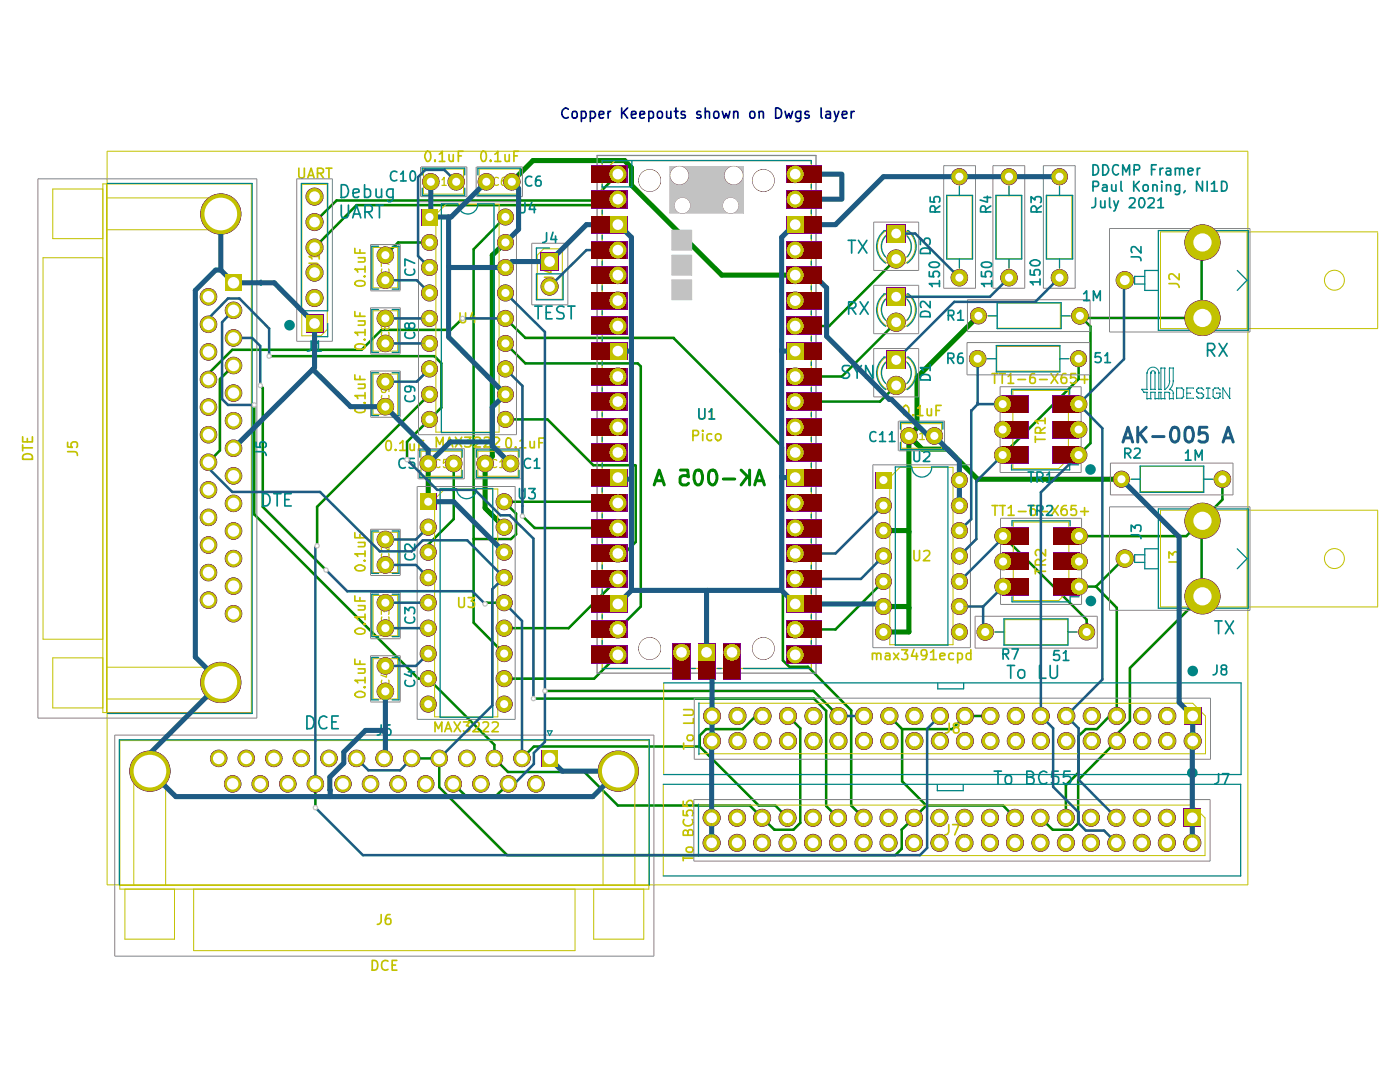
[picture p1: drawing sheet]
<svg xmlns="http://www.w3.org/2000/svg" width="279mm" height="216mm" viewBox="0 0 279 216" stroke-linecap="round" stroke-linejoin="round" font-family="sans-serif">
<g fill="#848400">
<path d="M144.9 39.7a1.59 1.59 0 0 1 1.7-.1 1.59 1.59 0 0 1 .8 1.4h-3.2l.1-.5z"/>
<path d="M144.2 41h3.2a1.59 1.59 0 0 1-1.6 1.6 1.59 1.59 0 0 1-1.6-1.6z"/>
<path d="M135.2 39.7a1.59 1.59 0 0 1 1.7-.1 1.59 1.59 0 0 1 .9 1.4h-3.2l.1-.5z"/>
<path d="M134.6 41h3.2a1.59 1.59 0 0 1-1.6 1.6 1.59 1.59 0 0 1-1.6-1.6z"/>
<path d="M122 38.5a1.79 1.79 0 0 1 2-.4 1.79 1.79 0 0 1 1.1 1.6h-3.6l.1-.4z"/>
<path d="M121.5 39.7h3.6a1.79 1.79 0 0 1-1.8 1.8 1.79 1.79 0 0 1-1.8-1.8z"/>
<path d="M122 33.5a1.79 1.79 0 0 1 2-.4 1.79 1.79 0 0 1 1.1 1.6h-3.6l.1-.4z"/>
<path d="M121.5 34.7h3.6a1.79 1.79 0 0 1-1.8 1.8 1.79 1.79 0 0 1-1.8-1.8z"/>
<path d="M145.1 33.7a1.89 1.89 0 0 1 2-.4 1.89 1.89 0 0 1 1.2 1.7h-3.8l.1-.5z"/>
<path d="M144.5 35h3.8a1.89 1.89 0 0 1-1.9 1.9 1.89 1.89 0 0 1-1.9-1.9z"/>
<path d="M134.3 33.7a1.89 1.89 0 0 1 2-.4 1.89 1.89 0 0 1 1.2 1.7h-3.8l.1-.5z"/>
<path d="M133.7 35h3.8a1.89 1.89 0 0 1-1.9 1.9 1.89 1.89 0 0 1-1.9-1.9z"/>
<path d="M157.4 33.5a1.79 1.79 0 0 1 2-.4 1.79 1.79 0 0 1 1.1 1.6h-3.6l.1-.4z"/>
<path d="M156.9 34.7h3.6a1.79 1.79 0 0 1-1.8 1.8 1.79 1.79 0 0 1-1.8-1.8z"/>
<path d="M157.4 38.5a1.79 1.79 0 0 1 2-.4 1.79 1.79 0 0 1 1.1 1.6h-3.6l.1-.4z"/>
<path d="M156.9 39.7h3.6a1.79 1.79 0 0 1-1.8 1.8 1.79 1.79 0 0 1-1.8-1.8z"/>
<path d="M156.9 43h3.6v3.6h-3.6z"/>
<path d="M157.4 48.6a1.79 1.79 0 0 1 2-.4 1.79 1.79 0 0 1 1.1 1.7h-3.6l.1-.5z"/>
<path d="M156.9 49.9h3.6a1.79 1.79 0 0 1-1.8 1.8 1.79 1.79 0 0 1-1.8-1.8z"/>
<path d="M157.4 53.6a1.79 1.79 0 0 1 2-.4 1.79 1.79 0 0 1 1.1 1.7h-3.6l.1-.5z"/>
<path d="M156.9 54.9h3.6a1.79 1.79 0 0 1-1.8 1.8 1.79 1.79 0 0 1-1.8-1.8z"/>
<path d="M157.4 58.7a1.79 1.79 0 0 1 2-.4 1.79 1.79 0 0 1 1.1 1.7h-3.6l.1-.5z"/>
<path d="M156.9 60h3.6a1.79 1.79 0 0 1-1.8 1.8 1.79 1.79 0 0 1-1.8-1.8z"/>
<path d="M157.4 63.8a1.79 1.79 0 0 1 2-.4 1.79 1.79 0 0 1 1.1 1.7h-3.6l.1-.5z"/>
<path d="M156.9 65.1h3.6a1.79 1.79 0 0 1-1.8 1.7 1.79 1.79 0 0 1-1.8-1.7z"/>
<path d="M156.9 68.3h3.6v3.5h-3.6z"/>
<path d="M157.4 73.9a1.79 1.79 0 0 1 2-.4 1.79 1.79 0 0 1 1.1 1.6h-3.6l.1-.4z"/>
<path d="M156.9 75.1h3.6a1.79 1.79 0 0 1-1.8 1.8 1.79 1.79 0 0 1-1.8-1.8z"/>
<path d="M157.4 78.9a1.79 1.79 0 0 1 2-.4 1.79 1.79 0 0 1 1.1 1.6h-3.6l.1-.4z"/>
<path d="M156.9 80.1h3.6a1.79 1.79 0 0 1-1.8 1.8 1.79 1.79 0 0 1-1.8-1.8z"/>
<path d="M122 63.8a1.79 1.79 0 0 1 2-.4 1.79 1.79 0 0 1 1.1 1.7h-3.6l.1-.5z"/>
<path d="M121.5 65.1h3.6a1.79 1.79 0 0 1-1.8 1.7 1.79 1.79 0 0 1-1.8-1.7z"/>
<path d="M122 58.7a1.79 1.79 0 0 1 2-.4 1.79 1.79 0 0 1 1.1 1.7h-3.6l.1-.5z"/>
<path d="M121.5 60h3.6a1.79 1.79 0 0 1-1.8 1.8 1.79 1.79 0 0 1-1.8-1.8z"/>
<path d="M122 53.6a1.79 1.79 0 0 1 2-.4 1.79 1.79 0 0 1 1.1 1.7h-3.6l.1-.5z"/>
<path d="M121.5 54.9h3.6a1.79 1.79 0 0 1-1.8 1.8 1.79 1.79 0 0 1-1.8-1.8z"/>
<path d="M122 48.6a1.79 1.79 0 0 1 2-.4 1.79 1.79 0 0 1 1.1 1.7h-3.6l.1-.5z"/>
<path d="M121.5 49.9h3.6a1.79 1.79 0 0 1-1.8 1.8 1.79 1.79 0 0 1-1.8-1.8z"/>
<path d="M121.5 43h3.7v3.6h-3.7z"/>
<path d="M200.2 34.1l.7-.5h.5v3.3a1.69 1.69 0 0 1-1.6-1 1.69 1.69 0 0 1 .4-1.8z"/>
<path d="M201.4 33.6a1.69 1.69 0 0 1 1.7 1.7 1.69 1.69 0 0 1-1.7 1.6z"/>
<path d="M190.3 34.1l.7-.5h.5v3.3a1.69 1.69 0 0 1-1.6-1 1.69 1.69 0 0 1 .4-1.8z"/>
<path d="M191.5 33.6a1.69 1.69 0 0 1 1.7 1.7 1.69 1.69 0 0 1-1.7 1.6z"/>
<path d="M210.3 34.1l.7-.5h.4v3.3a1.69 1.69 0 0 1-1.5-1 1.69 1.69 0 0 1 .4-1.8z"/>
<path d="M211.4 33.6a1.69 1.69 0 0 1 1.7 1.7 1.69 1.69 0 0 1-1.7 1.6z"/>
<path d="M177 57.4h3.8v3.7h-3.8z"/>
<path d="M177 44.7h3.8v3.8h-3.8z"/>
<path d="M177 70h3.8v3.7h-3.8z"/>
<path d="M193.6 63h3.4a1.69 1.69 0 0 1-1.7 1.7 1.69 1.69 0 0 1-1.7-1.7z"/>
<path d="M194.1 61.8a1.69 1.69 0 0 1 1.8-.3 1.69 1.69 0 0 1 1.1 1.5h-3.4v-.4z"/>
<path d="M236.3 141.1h3.5v3.5h-3.5z"/>
<path d="M238 146.1a1.79 1.79 0 0 1 1.8 1.8 1.79 1.79 0 0 1-1.8 1.8z"/>
<path d="M236.8 146.6l.8-.5h.4v3.6a1.79 1.79 0 0 1-1.6-1.2 1.79 1.79 0 0 1 .4-1.9z"/>
<path d="M233 141.1a1.79 1.79 0 0 1 1.7 1.8 1.79 1.79 0 0 1-1.7 1.8z"/>
<path d="M231.7 141.6l.8-.5h.5v3.6a1.79 1.79 0 0 1-1.7-1.1 1.79 1.79 0 0 1 .4-2z"/>
<path d="M233 146.1a1.79 1.79 0 0 1 1.7 1.8 1.79 1.79 0 0 1-1.7 1.8z"/>
<path d="M231.7 146.6l.8-.5h.5v3.6a1.79 1.79 0 0 1-1.7-1.2 1.79 1.79 0 0 1 .4-1.9z"/>
<path d="M228 141.1a1.79 1.79 0 0 1 1.7 1.8 1.79 1.79 0 0 1-1.7 1.8z"/>
<path d="M226.7 141.6l.8-.5h.5v3.6a1.79 1.79 0 0 1-1.7-1.1 1.79 1.79 0 0 1 .4-2z"/>
<path d="M228 146.1a1.79 1.79 0 0 1 1.7 1.8 1.79 1.79 0 0 1-1.7 1.8z"/>
<path d="M226.7 146.6l.8-.5h.5v3.6a1.79 1.79 0 0 1-1.7-1.2 1.79 1.79 0 0 1 .4-1.9z"/>
<path d="M222.9 141.1a1.79 1.79 0 0 1 1.8 1.8 1.79 1.79 0 0 1-1.8 1.8z"/>
<path d="M221.6 141.6l.8-.5h.5v3.6a1.79 1.79 0 0 1-1.7-1.1 1.79 1.79 0 0 1 .4-2z"/>
<path d="M222.9 146.1a1.79 1.79 0 0 1 1.8 1.8 1.79 1.79 0 0 1-1.8 1.8z"/>
<path d="M221.6 146.6l.8-.5h.5v3.6a1.79 1.79 0 0 1-1.7-1.2 1.79 1.79 0 0 1 .4-1.9z"/>
<path d="M217.9 141.1a1.79 1.79 0 0 1 1.8 1.8 1.79 1.79 0 0 1-1.8 1.8z"/>
<path d="M216.6 141.6l.8-.5h.5v3.6a1.79 1.79 0 0 1-1.7-1.1 1.79 1.79 0 0 1 .4-2z"/>
<path d="M217.9 146.1a1.79 1.79 0 0 1 1.8 1.8 1.79 1.79 0 0 1-1.8 1.8z"/>
<path d="M216.6 146.6l.8-.5h.5v3.6a1.79 1.79 0 0 1-1.7-1.2 1.79 1.79 0 0 1 .4-1.9z"/>
<path d="M236.2 161.3h3.5v3.7h-3.5z"/>
<path d="M237.9 166.4a1.79 1.79 0 0 1 1.8 1.8 1.79 1.79 0 0 1-1.8 1.8z"/>
<path d="M236.7 166.9l.8-.4 .4-.1v3.6a1.79 1.79 0 0 1-1.6-1.1 1.79 1.79 0 0 1 .4-2z"/>
<path d="M232.9 161.4a1.79 1.79 0 0 1 1.8 1.8 1.79 1.79 0 0 1-1.8 1.8z"/>
<path d="M231.6 161.9l.8-.4 .5-.1v3.6a1.79 1.79 0 0 1-1.7-1.1 1.79 1.79 0 0 1 .4-2z"/>
<path d="M232.9 166.4a1.79 1.79 0 0 1 1.8 1.8 1.79 1.79 0 0 1-1.8 1.8z"/>
<path d="M231.6 166.9l.8-.4 .5-.1v3.6a1.79 1.79 0 0 1-1.7-1.1 1.79 1.79 0 0 1 .4-2z"/>
<path d="M227.9 161.4a1.79 1.79 0 0 1 1.8 1.8 1.79 1.79 0 0 1-1.8 1.8z"/>
<path d="M226.6 161.9l.8-.4 .5-.1v3.6a1.79 1.79 0 0 1-1.7-1.1 1.79 1.79 0 0 1 .4-2z"/>
<path d="M227.9 166.4a1.79 1.79 0 0 1 1.8 1.8 1.79 1.79 0 0 1-1.8 1.8z"/>
<path d="M226.6 166.9l.8-.4 .5-.1v3.6a1.79 1.79 0 0 1-1.7-1.1 1.79 1.79 0 0 1 .4-2z"/>
<path d="M222.8 161.4a1.79 1.79 0 0 1 1.8 1.8 1.79 1.79 0 0 1-1.8 1.8z"/>
<path d="M221.5 161.9l.8-.4 .5-.1v3.6a1.79 1.79 0 0 1-1.7-1.1 1.79 1.79 0 0 1 .4-2z"/>
<path d="M222.8 166.4a1.79 1.79 0 0 1 1.8 1.8 1.79 1.79 0 0 1-1.8 1.8z"/>
<path d="M221.5 166.9l.8-.4 .5-.1v3.6a1.79 1.79 0 0 1-1.7-1.1 1.79 1.79 0 0 1 .4-2z"/>
<path d="M217.7 161.4a1.79 1.79 0 0 1 1.8 1.8 1.79 1.79 0 0 1-1.8 1.8z"/>
<path d="M216.4 161.9l.8-.4 .5-.1v3.6a1.79 1.79 0 0 1-1.6-1.1 1.79 1.79 0 0 1 .3-2z"/>
<path d="M217.7 166.4a1.79 1.79 0 0 1 1.8 1.8 1.79 1.79 0 0 1-1.8 1.8z"/>
<path d="M216.4 166.9l.8-.4 .5-.1v3.6a1.79 1.79 0 0 1-1.6-1.1 1.79 1.79 0 0 1 .3-2z"/>
<path d="M187.6 141.1a1.79 1.79 0 0 1 1.8 1.8 1.79 1.79 0 0 1-1.8 1.8z"/>
<path d="M186.3 141.6l.8-.5h.5v3.6a1.79 1.79 0 0 1-1.7-1.1 1.79 1.79 0 0 1 .4-2z"/>
<path d="M187.6 146.1a1.79 1.79 0 0 1 1.8 1.8 1.79 1.79 0 0 1-1.8 1.8z"/>
<path d="M186.3 146.6l.8-.5h.5v3.6a1.79 1.79 0 0 1-1.7-1.2 1.79 1.79 0 0 1 .4-1.9z"/>
<path d="M182.5 141.1a1.79 1.79 0 0 1 1.8 1.8 1.79 1.79 0 0 1-1.8 1.8z"/>
<path d="M181.2 141.6l.8-.5h.5v3.6a1.79 1.79 0 0 1-1.7-1.1 1.79 1.79 0 0 1 .4-2z"/>
<path d="M182.5 146.1a1.79 1.79 0 0 1 1.8 1.8 1.79 1.79 0 0 1-1.8 1.8z"/>
<path d="M181.2 146.6l.8-.5h.5v3.6a1.79 1.79 0 0 1-1.7-1.2 1.79 1.79 0 0 1 .4-1.9z"/>
<path d="M177.5 141.1a1.79 1.79 0 0 1 1.8 1.8 1.79 1.79 0 0 1-1.8 1.8z"/>
<path d="M176.2 141.6l.8-.5h.5v3.6a1.79 1.79 0 0 1-1.7-1.1 1.79 1.79 0 0 1 .4-2z"/>
<path d="M177.5 146.1a1.79 1.79 0 0 1 1.8 1.8 1.79 1.79 0 0 1-1.8 1.8z"/>
<path d="M176.2 146.6l.8-.5h.5v3.6a1.79 1.79 0 0 1-1.7-1.2 1.79 1.79 0 0 1 .4-1.9z"/>
<path d="M172.4 141.1a1.79 1.79 0 0 1 1.8 1.8 1.79 1.79 0 0 1-1.8 1.8z"/>
<path d="M171.2 141.6l.7-.5h.5v3.6a1.79 1.79 0 0 1-1.6-1.1 1.79 1.79 0 0 1 .4-2z"/>
<path d="M172.4 146.1a1.79 1.79 0 0 1 1.8 1.8 1.79 1.79 0 0 1-1.8 1.8z"/>
<path d="M171.2 146.6l.7-.5h.5v3.6a1.79 1.79 0 0 1-1.6-1.2 1.79 1.79 0 0 1 .4-1.9z"/>
<path d="M167.3 141.1a1.79 1.79 0 0 1 1.8 1.8 1.79 1.79 0 0 1-1.8 1.8z"/>
<path d="M166.1 141.6l.8-.5h.4v3.6a1.79 1.79 0 0 1-1.6-1.1 1.79 1.79 0 0 1 .4-2z"/>
<path d="M167.3 146.1a1.79 1.79 0 0 1 1.8 1.8 1.79 1.79 0 0 1-1.8 1.8z"/>
<path d="M166.1 146.6l.8-.5h.4v3.6a1.79 1.79 0 0 1-1.6-1.2 1.79 1.79 0 0 1 .4-1.9z"/>
<path d="M162.3 141.1a1.79 1.79 0 0 1 1.8 1.8 1.79 1.79 0 0 1-1.8 1.8z"/>
<path d="M161.1 141.6l.8-.5h.4v3.6a1.79 1.79 0 0 1-1.6-1.1 1.79 1.79 0 0 1 .4-2z"/>
<path d="M162.3 146.1a1.79 1.79 0 0 1 1.8 1.8 1.79 1.79 0 0 1-1.8 1.8z"/>
<path d="M161.1 146.6l.8-.5h.4v3.6a1.79 1.79 0 0 1-1.6-1.2 1.79 1.79 0 0 1 .4-1.9z"/>
<path d="M157.3 141.1a1.79 1.79 0 0 1 1.8 1.8 1.79 1.79 0 0 1-1.8 1.8z"/>
<path d="M156 141.6l.8-.5h.5v3.6a1.79 1.79 0 0 1-1.7-1.1 1.79 1.79 0 0 1 .4-2z"/>
<path d="M157.3 146.1a1.79 1.79 0 0 1 1.8 1.8 1.79 1.79 0 0 1-1.8 1.8z"/>
<path d="M156 146.6l.8-.5h.5v3.6a1.79 1.79 0 0 1-1.7-1.2 1.79 1.79 0 0 1 .4-1.9z"/>
<path d="M152.2 141.1a1.79 1.79 0 0 1 1.8 1.8 1.79 1.79 0 0 1-1.8 1.8z"/>
<path d="M150.9 141.6l.8-.5h.5v3.6a1.79 1.79 0 0 1-1.7-1.1 1.79 1.79 0 0 1 .4-2z"/>
<path d="M152.2 146.1a1.79 1.79 0 0 1 1.8 1.8 1.79 1.79 0 0 1-1.8 1.8z"/>
<path d="M150.9 146.6l.8-.5h.5v3.6a1.79 1.79 0 0 1-1.7-1.2 1.79 1.79 0 0 1 .4-1.9z"/>
<path d="M147.2 141.1a1.79 1.79 0 0 1 1.8 1.8 1.79 1.79 0 0 1-1.8 1.8z"/>
<path d="M145.9 141.6l.8-.5h.5v3.6a1.79 1.79 0 0 1-1.7-1.1 1.79 1.79 0 0 1 .4-2z"/>
<path d="M147.2 146.1a1.79 1.79 0 0 1 1.8 1.8 1.79 1.79 0 0 1-1.8 1.8z"/>
<path d="M145.9 146.6l.8-.5h.5v3.6a1.79 1.79 0 0 1-1.7-1.2 1.79 1.79 0 0 1 .4-1.9z"/>
<path d="M142.1 141.1a1.79 1.79 0 0 1 1.8 1.8 1.79 1.79 0 0 1-1.8 1.8z"/>
<path d="M140.8 141.6l.8-.5h.5v3.6a1.79 1.79 0 0 1-1.6-1.1 1.79 1.79 0 0 1 .3-2z"/>
<path d="M142.1 146.1a1.79 1.79 0 0 1 1.8 1.8 1.79 1.79 0 0 1-1.8 1.8z"/>
<path d="M140.8 146.6l.8-.5h.5v3.6a1.79 1.79 0 0 1-1.6-1.2 1.79 1.79 0 0 1 .3-1.9z"/>
<path d="M157.4 114.3a1.79 1.79 0 0 1 2-.4 1.79 1.79 0 0 1 1.1 1.6h-3.6l.1-.5z"/>
<path d="M156.9 115.5h3.6a1.79 1.79 0 0 1-1.8 1.8 1.79 1.79 0 0 1-1.8-1.8z"/>
<path d="M156.9 118.7h3.6v3.6h-3.6z"/>
<path d="M175.1 114.8a1.69 1.69 0 0 1 1.9-.3 1.69 1.69 0 0 1 1 1.5h-3.4l.1-.4z"/>
<path d="M174.6 116h3.4a1.69 1.69 0 0 1-1.7 1.7 1.69 1.69 0 0 1-1.7-1.7z"/>
<path d="M175.1 119.8a1.69 1.69 0 0 1 1.9-.3 1.69 1.69 0 0 1 1 1.5h-3.4l.1-.4z"/>
<path d="M174.6 121h3.4a1.69 1.69 0 0 1-1.7 1.7 1.69 1.69 0 0 1-1.7-1.7z"/>
<path d="M175.1 124.9a1.69 1.69 0 0 1 1.9-.4 1.69 1.69 0 0 1 1 1.6h-3.4l.1-.4z"/>
<path d="M174.6 126.1h3.4a1.69 1.69 0 0 1-1.7 1.7 1.69 1.69 0 0 1-1.7-1.7z"/>
<path d="M190.3 114.8a1.69 1.69 0 0 1 1.8-.3 1.69 1.69 0 0 1 1.1 1.5h-3.4v-.4z"/>
<path d="M189.8 116h3.4a1.69 1.69 0 0 1-1.7 1.7 1.69 1.69 0 0 1-1.7-1.7z"/>
<path d="M190.3 124.9a1.69 1.69 0 0 1 1.8-.4 1.69 1.69 0 0 1 1.1 1.6h-3.4v-.4z"/>
<path d="M189.8 126.1h3.4a1.69 1.69 0 0 1-1.7 1.7 1.69 1.69 0 0 1-1.7-1.7z"/>
<path d="M190.3 119.8a1.69 1.69 0 0 1 1.8-.3 1.69 1.69 0 0 1 1.1 1.5h-3.4v-.4z"/>
<path d="M189.8 121h3.4a1.69 1.69 0 0 1-1.7 1.7 1.69 1.69 0 0 1-1.7-1.7z"/>
<path d="M212.8 141.1a1.79 1.79 0 0 1 1.8 1.8 1.79 1.79 0 0 1-1.8 1.8z"/>
<path d="M211.5 141.6l.8-.5h.5v3.6a1.79 1.79 0 0 1-1.7-1.1 1.79 1.79 0 0 1 .4-2z"/>
<path d="M212.8 146.1a1.79 1.79 0 0 1 1.8 1.8 1.79 1.79 0 0 1-1.8 1.8z"/>
<path d="M211.5 146.6l.8-.5h.5v3.6a1.79 1.79 0 0 1-1.7-1.2 1.79 1.79 0 0 1 .4-1.9z"/>
<path d="M207.7 141.1a1.79 1.79 0 0 1 1.8 1.8 1.79 1.79 0 0 1-1.8 1.8z"/>
<path d="M206.5 141.6l.7-.5h.5v3.6a1.79 1.79 0 0 1-1.6-1.1 1.79 1.79 0 0 1 .4-2z"/>
<path d="M207.7 146.1a1.79 1.79 0 0 1 1.8 1.8 1.79 1.79 0 0 1-1.8 1.8z"/>
<path d="M206.5 146.6l.7-.5h.5v3.6a1.79 1.79 0 0 1-1.6-1.2 1.79 1.79 0 0 1 .4-1.9z"/>
<path d="M202.7 141.1a1.79 1.79 0 0 1 1.8 1.8 1.79 1.79 0 0 1-1.8 1.8z"/>
<path d="M201.5 141.6l.8-.5h.4v3.6a1.79 1.79 0 0 1-1.6-1.1 1.79 1.79 0 0 1 .4-2z"/>
<path d="M202.7 146.1a1.79 1.79 0 0 1 1.8 1.8 1.79 1.79 0 0 1-1.8 1.8z"/>
<path d="M201.5 146.6l.8-.5h.4v3.6a1.79 1.79 0 0 1-1.6-1.2 1.79 1.79 0 0 1 .4-1.9z"/>
<path d="M197.6 141.1a1.79 1.79 0 0 1 1.8 1.8 1.79 1.79 0 0 1-1.8 1.8z"/>
<path d="M196.4 141.6l.8-.5h.4v3.6a1.79 1.79 0 0 1-1.6-1.1 1.79 1.79 0 0 1 .4-2z"/>
<path d="M197.6 146.1a1.79 1.79 0 0 1 1.8 1.8 1.79 1.79 0 0 1-1.8 1.8z"/>
<path d="M196.4 146.6l.8-.5h.4v3.6a1.79 1.79 0 0 1-1.6-1.2 1.79 1.79 0 0 1 .4-1.9z"/>
<path d="M192.6 141.1a1.79 1.79 0 0 1 1.8 1.8 1.79 1.79 0 0 1-1.8 1.8z"/>
<path d="M191.3 141.6l.8-.5h.5v3.6a1.79 1.79 0 0 1-1.7-1.1 1.79 1.79 0 0 1 .4-2z"/>
<path d="M192.6 146.1a1.79 1.79 0 0 1 1.8 1.8 1.79 1.79 0 0 1-1.8 1.8z"/>
<path d="M191.3 146.6l.8-.5h.5v3.6a1.79 1.79 0 0 1-1.7-1.2 1.79 1.79 0 0 1 .4-1.9z"/>
<path d="M212.7 161.4a1.79 1.79 0 0 1 1.8 1.8 1.79 1.79 0 0 1-1.8 1.8z"/>
<path d="M211.5 161.9l.7-.4 .5-.1v3.6a1.79 1.79 0 0 1-1.6-1.1 1.79 1.79 0 0 1 .4-2z"/>
<path d="M212.7 166.4a1.79 1.79 0 0 1 1.8 1.8 1.79 1.79 0 0 1-1.8 1.8z"/>
<path d="M211.5 166.9l.7-.4 .5-.1v3.6a1.79 1.79 0 0 1-1.6-1.1 1.79 1.79 0 0 1 .4-2z"/>
<path d="M207.6 161.4a1.79 1.79 0 0 1 1.8 1.8 1.79 1.79 0 0 1-1.8 1.8z"/>
<path d="M206.4 161.9l.8-.4 .4-.1v3.6a1.79 1.79 0 0 1-1.6-1.1 1.79 1.79 0 0 1 .4-2z"/>
<path d="M207.6 166.4a1.79 1.79 0 0 1 1.8 1.8 1.79 1.79 0 0 1-1.8 1.8z"/>
<path d="M206.4 166.9l.8-.4 .4-.1v3.6a1.79 1.79 0 0 1-1.6-1.1 1.79 1.79 0 0 1 .4-2z"/>
<path d="M202.6 161.4a1.79 1.79 0 0 1 1.7 1.8 1.79 1.79 0 0 1-1.7 1.8z"/>
<path d="M201.3 161.9l.8-.4 .5-.1v3.6a1.79 1.79 0 0 1-1.7-1.1 1.79 1.79 0 0 1 .4-2z"/>
<path d="M202.6 166.4a1.79 1.79 0 0 1 1.7 1.8 1.79 1.79 0 0 1-1.7 1.8z"/>
<path d="M201.3 166.9l.8-.4 .5-.1v3.6a1.79 1.79 0 0 1-1.7-1.1 1.79 1.79 0 0 1 .4-2z"/>
<path d="M197.6 161.4a1.79 1.79 0 0 1 1.8 1.8 1.79 1.79 0 0 1-1.8 1.8z"/>
<path d="M196.3 161.9l.8-.4 .5-.1v3.6a1.79 1.79 0 0 1-1.7-1.1 1.79 1.79 0 0 1 .4-2z"/>
<path d="M197.6 166.4a1.79 1.79 0 0 1 1.8 1.8 1.79 1.79 0 0 1-1.8 1.8z"/>
<path d="M196.3 166.9l.8-.4 .5-.1v3.6a1.79 1.79 0 0 1-1.7-1.1 1.79 1.79 0 0 1 .4-2z"/>
<path d="M192.5 161.4a1.79 1.79 0 0 1 1.8 1.8 1.79 1.79 0 0 1-1.8 1.8z"/>
<path d="M191.2 161.9l.8-.4 .5-.1v3.6a1.79 1.79 0 0 1-1.7-1.1 1.79 1.79 0 0 1 .4-2z"/>
<path d="M192.5 166.4a1.79 1.79 0 0 1 1.8 1.8 1.79 1.79 0 0 1-1.8 1.8z"/>
<path d="M191.2 166.9l.8-.4 .5-.1v3.6a1.79 1.79 0 0 1-1.7-1.1 1.79 1.79 0 0 1 .4-2z"/>
<path d="M187.5 161.4a1.79 1.79 0 0 1 1.8 1.8 1.79 1.79 0 0 1-1.8 1.8z"/>
<path d="M186.2 161.9l.8-.4 .5-.1v3.6a1.79 1.79 0 0 1-1.7-1.1 1.79 1.79 0 0 1 .4-2z"/>
<path d="M187.5 166.4a1.79 1.79 0 0 1 1.8 1.8 1.79 1.79 0 0 1-1.8 1.8z"/>
<path d="M186.2 166.9l.8-.4 .5-.1v3.6a1.79 1.79 0 0 1-1.7-1.1 1.79 1.79 0 0 1 .4-2z"/>
<path d="M182.4 161.4a1.79 1.79 0 0 1 1.8 1.8 1.79 1.79 0 0 1-1.8 1.8z"/>
<path d="M181.1 161.9l.8-.4 .5-.1v3.6a1.79 1.79 0 0 1-1.6-1.1 1.79 1.79 0 0 1 .3-2z"/>
<path d="M182.4 166.4a1.79 1.79 0 0 1 1.8 1.8 1.79 1.79 0 0 1-1.8 1.8z"/>
<path d="M181.1 166.9l.8-.4 .5-.1v3.6a1.79 1.79 0 0 1-1.6-1.1 1.79 1.79 0 0 1 .3-2z"/>
<path d="M177.3 161.4a1.79 1.79 0 0 1 1.8 1.8 1.79 1.79 0 0 1-1.8 1.8z"/>
<path d="M176.1 161.9l.8-.4 .4-.1v3.6a1.79 1.79 0 0 1-1.6-1.1 1.79 1.79 0 0 1 .4-2z"/>
<path d="M177.3 166.4a1.79 1.79 0 0 1 1.8 1.8 1.79 1.79 0 0 1-1.8 1.8z"/>
<path d="M176.1 166.9l.8-.4 .4-.1v3.6a1.79 1.79 0 0 1-1.6-1.1 1.79 1.79 0 0 1 .4-2z"/>
<path d="M172.3 161.4a1.79 1.79 0 0 1 1.8 1.8 1.79 1.79 0 0 1-1.8 1.8z"/>
<path d="M171.1 161.9l.8-.4 .4-.1v3.6a1.79 1.79 0 0 1-1.6-1.1 1.79 1.79 0 0 1 .4-2z"/>
<path d="M172.3 166.4a1.79 1.79 0 0 1 1.8 1.8 1.79 1.79 0 0 1-1.8 1.8z"/>
<path d="M171.1 166.9l.8-.4 .4-.1v3.6a1.79 1.79 0 0 1-1.6-1.1 1.79 1.79 0 0 1 .4-2z"/>
<path d="M167.3 161.4a1.79 1.79 0 0 1 1.7 1.8 1.79 1.79 0 0 1-1.7 1.8z"/>
<path d="M166 161.9l.8-.4 .5-.1v3.6a1.79 1.79 0 0 1-1.7-1.1 1.79 1.79 0 0 1 .4-2z"/>
<path d="M167.3 166.4a1.79 1.79 0 0 1 1.7 1.8 1.79 1.79 0 0 1-1.7 1.8z"/>
<path d="M166 166.9l.8-.4 .5-.1v3.6a1.79 1.79 0 0 1-1.7-1.1 1.79 1.79 0 0 1 .4-2z"/>
<path d="M162.3 161.4a1.79 1.79 0 0 1 1.7 1.8 1.79 1.79 0 0 1-1.7 1.8z"/>
<path d="M161 161.9l.8-.4 .5-.1v3.6a1.79 1.79 0 0 1-1.7-1.1 1.79 1.79 0 0 1 .4-2z"/>
<path d="M162.3 166.4a1.79 1.79 0 0 1 1.7 1.8 1.79 1.79 0 0 1-1.7 1.8z"/>
<path d="M161 166.9l.8-.4 .5-.1v3.6a1.79 1.79 0 0 1-1.7-1.1 1.79 1.79 0 0 1 .4-2z"/>
<path d="M157.2 161.4a1.79 1.79 0 0 1 1.8 1.8 1.79 1.79 0 0 1-1.8 1.8z"/>
<path d="M155.9 161.9l.8-.4 .5-.1v3.6a1.79 1.79 0 0 1-1.7-1.1 1.79 1.79 0 0 1 .4-2z"/>
<path d="M157.2 166.4a1.79 1.79 0 0 1 1.8 1.8 1.79 1.79 0 0 1-1.8 1.8z"/>
<path d="M155.9 166.9l.8-.4 .5-.1v3.6a1.79 1.79 0 0 1-1.7-1.1 1.79 1.79 0 0 1 .4-2z"/>
<path d="M152.1 161.4a1.79 1.79 0 0 1 1.8 1.8 1.79 1.79 0 0 1-1.8 1.8z"/>
<path d="M150.8 161.9l.8-.4 .5-.1v3.6a1.79 1.79 0 0 1-1.7-1.1 1.79 1.79 0 0 1 .4-2z"/>
<path d="M152.1 166.4a1.79 1.79 0 0 1 1.8 1.8 1.79 1.79 0 0 1-1.8 1.8z"/>
<path d="M150.8 166.9l.8-.4 .5-.1v3.6a1.79 1.79 0 0 1-1.7-1.1 1.79 1.79 0 0 1 .4-2z"/>
<path d="M147.1 161.4a1.79 1.79 0 0 1 1.8 1.8 1.79 1.79 0 0 1-1.8 1.8z"/>
<path d="M145.8 161.9l.8-.4 .5-.1v3.6a1.79 1.79 0 0 1-1.7-1.1 1.79 1.79 0 0 1 .4-2z"/>
<path d="M147.1 166.4a1.79 1.79 0 0 1 1.8 1.8 1.79 1.79 0 0 1-1.8 1.8z"/>
<path d="M145.8 166.9l.8-.4 .5-.1v3.6a1.79 1.79 0 0 1-1.7-1.1 1.79 1.79 0 0 1 .4-2z"/>
<path d="M142 161.4a1.79 1.79 0 0 1 1.8 1.8 1.79 1.79 0 0 1-1.8 1.8z"/>
<path d="M140.8 161.9l.7-.4 .5-.1v3.6a1.79 1.79 0 0 1-1.6-1.1 1.79 1.79 0 0 1 .4-2z"/>
<path d="M142 166.4a1.79 1.79 0 0 1 1.8 1.8 1.79 1.79 0 0 1-1.8 1.8z"/>
<path d="M140.8 166.9l.7-.4 .5-.1v3.6a1.79 1.79 0 0 1-1.6-1.1 1.79 1.79 0 0 1 .4-2z"/>
<path d="M215.7 124.9a1.69 1.69 0 0 1 1.8-.4 1.69 1.69 0 0 1 1.1 1.6h-3.4v-.4z"/>
<path d="M215.2 126.1h3.4a1.69 1.69 0 0 1-1.7 1.7 1.69 1.69 0 0 1-1.7-1.7z"/>
<path d="M222.1 95.6h3.4a1.69 1.69 0 0 1-1.7 1.7 1.69 1.69 0 0 1-1.7-1.7z"/>
<path d="M222.6 94.4a1.69 1.69 0 0 1 1.9-.3 1.69 1.69 0 0 1 1 1.5h-3.4l.1-.4z"/>
<path d="M174.6 94.1h3.4v3.4h-3.4z"/>
<path d="M175.1 99.7a1.69 1.69 0 0 1 1.9-.4 1.69 1.69 0 0 1 1 1.6h-3.4l.1-.5z"/>
<path d="M174.6 100.9h3.4a1.69 1.69 0 0 1-1.7 1.7 1.69 1.69 0 0 1-1.7-1.7z"/>
<path d="M175.1 104.7a1.69 1.69 0 0 1 1.9-.4 1.69 1.69 0 0 1 1 1.6h-3.4l.1-.5z"/>
<path d="M174.6 105.9h3.4a1.69 1.69 0 0 1-1.7 1.7 1.69 1.69 0 0 1-1.7-1.7z"/>
<path d="M175.1 109.8a1.69 1.69 0 0 1 1.9-.4 1.69 1.69 0 0 1 1 1.5h-3.4l.1-.4z"/>
<path d="M174.6 110.9h3.4a1.69 1.69 0 0 1-1.7 1.7 1.69 1.69 0 0 1-1.7-1.7z"/>
<path d="M190.3 109.8a1.69 1.69 0 0 1 1.8-.4 1.69 1.69 0 0 1 1.1 1.5h-3.4v-.4z"/>
<path d="M189.8 110.9h3.4a1.69 1.69 0 0 1-1.7 1.7 1.69 1.69 0 0 1-1.7-1.7z"/>
<path d="M190.3 104.7a1.69 1.69 0 0 1 1.8-.4 1.69 1.69 0 0 1 1.1 1.6h-3.4v-.5z"/>
<path d="M189.8 105.9h3.4a1.69 1.69 0 0 1-1.7 1.7 1.69 1.69 0 0 1-1.7-1.7z"/>
<path d="M190.3 99.7a1.69 1.69 0 0 1 1.8-.4 1.69 1.69 0 0 1 1.1 1.6h-3.4v-.5z"/>
<path d="M189.8 100.9h3.4a1.69 1.69 0 0 1-1.7 1.7 1.69 1.69 0 0 1-1.7-1.7z"/>
<path d="M190.3 94.6a1.69 1.69 0 0 1 1.8-.4 1.69 1.69 0 0 1 1.1 1.6h-3.4v-.5z"/>
<path d="M189.8 95.8h3.4a1.69 1.69 0 0 1-1.7 1.7 1.69 1.69 0 0 1-1.7-1.7z"/>
<path d="M214.1 70.4a1.69 1.69 0 0 1 1.8-.4 1.69 1.69 0 0 1 1 1.6h-3.3v-.5z"/>
<path d="M213.6 71.6h3.3a1.69 1.69 0 0 1-1.6 1.7 1.69 1.69 0 0 1-1.7-1.7z"/>
<path d="M157.4 83.9a1.79 1.79 0 0 1 2-.3 1.79 1.79 0 0 1 1.1 1.6h-3.6l.1-.5z"/>
<path d="M156.9 85.2h3.6a1.79 1.79 0 0 1-1.8 1.8 1.79 1.79 0 0 1-1.8-1.8z"/>
<path d="M157.4 89a1.79 1.79 0 0 1 2-.4 1.79 1.79 0 0 1 1.1 1.7h-3.6l.1-.5z"/>
<path d="M156.9 90.3h3.6a1.79 1.79 0 0 1-1.8 1.8 1.79 1.79 0 0 1-1.8-1.8z"/>
<path d="M156.9 93.5h3.6v3.6h-3.6z"/>
<path d="M157.4 99.1a1.79 1.79 0 0 1 2-.4 1.79 1.79 0 0 1 1.1 1.7h-3.6l.1-.5z"/>
<path d="M156.9 100.4h3.6a1.79 1.79 0 0 1-1.8 1.8 1.79 1.79 0 0 1-1.8-1.8z"/>
<path d="M157.4 104.1a1.79 1.79 0 0 1 2-.4 1.79 1.79 0 0 1 1.1 1.7h-3.6l.1-.5z"/>
<path d="M156.9 105.4h3.6a1.79 1.79 0 0 1-1.8 1.8 1.79 1.79 0 0 1-1.8-1.8z"/>
<path d="M157.4 109.2a1.79 1.79 0 0 1 2-.4 1.79 1.79 0 0 1 1.1 1.6h-3.6l.1-.4z"/>
<path d="M156.9 110.4h3.6a1.79 1.79 0 0 1-1.8 1.8 1.79 1.79 0 0 1-1.8-1.8z"/>
<path d="M144.8 128.9a1.79 1.79 0 0 1 2-.4 1.79 1.79 0 0 1 1.1 1.7h-3.6l.1-.5z"/>
<path d="M144.3 130.2h3.6a1.79 1.79 0 0 1-1.8 1.8 1.79 1.79 0 0 1-1.8-1.8z"/>
<path d="M139.2 128.4h3.6v3.5h-3.6z"/>
<path d="M157.4 124.3a1.79 1.79 0 0 1 2-.4 1.79 1.79 0 0 1 1.1 1.7h-3.6l.1-.5z"/>
<path d="M156.9 125.6h3.6a1.79 1.79 0 0 1-1.8 1.8 1.79 1.79 0 0 1-1.8-1.8z"/>
<path d="M157.4 129.4a1.79 1.79 0 0 1 2-.4 1.79 1.79 0 0 1 1.1 1.7h-3.6l.1-.5z"/>
<path d="M156.9 130.7h3.6a1.79 1.79 0 0 1-1.8 1.8 1.79 1.79 0 0 1-1.8-1.8z"/>
<path d="M134.7 128.9a1.79 1.79 0 0 1 2-.4 1.79 1.79 0 0 1 1.1 1.7h-3.6l.1-.5z"/>
<path d="M134.2 130.2h3.6a1.79 1.79 0 0 1-1.8 1.8 1.79 1.79 0 0 1-1.8-1.8z"/>
<path d="M122 129.4a1.79 1.79 0 0 1 2-.4 1.79 1.79 0 0 1 1.1 1.7h-3.6l.1-.5z"/>
<path d="M121.5 130.7h3.6a1.79 1.79 0 0 1-1.8 1.8 1.79 1.79 0 0 1-1.8-1.8z"/>
<path d="M122 124.3a1.79 1.79 0 0 1 2-.4 1.79 1.79 0 0 1 1.1 1.7h-3.6l.1-.5z"/>
<path d="M121.5 125.6h3.6a1.79 1.79 0 0 1-1.8 1.8 1.79 1.79 0 0 1-1.8-1.8z"/>
<path d="M121.5 118.7h3.7v3.6h-3.7z"/>
<path d="M122 109.2a1.79 1.79 0 0 1 2-.4 1.79 1.79 0 0 1 1.1 1.6h-3.6l.1-.4z"/>
<path d="M121.5 110.4h3.6a1.79 1.79 0 0 1-1.8 1.8 1.79 1.79 0 0 1-1.8-1.8z"/>
<path d="M122 104.1a1.79 1.79 0 0 1 2-.4 1.79 1.79 0 0 1 1.1 1.7h-3.6l.1-.5z"/>
<path d="M121.5 105.4h3.6a1.79 1.79 0 0 1-1.8 1.8 1.79 1.79 0 0 1-1.8-1.8z"/>
<path d="M122 99.1a1.79 1.79 0 0 1 2-.4 1.79 1.79 0 0 1 1.1 1.7h-3.6l.1-.5z"/>
<path d="M121.5 100.4h3.6a1.79 1.79 0 0 1-1.8 1.8 1.79 1.79 0 0 1-1.8-1.8z"/>
<path d="M121.5 93.5h3.7v3.6h-3.7z"/>
<path d="M99.4 109a1.69 1.69 0 0 1 1.9-.4 1.69 1.69 0 0 1 1 1.6h-3.4l.1-.5z"/>
<path d="M98.9 110.2h3.4a1.69 1.69 0 0 1-1.7 1.7 1.69 1.69 0 0 1-1.7-1.7z"/>
<path d="M99.4 104a1.69 1.69 0 0 1 1.9-.4 1.69 1.69 0 0 1 1 1.6h-3.4l.1-.5z"/>
<path d="M98.9 105.2h3.4a1.69 1.69 0 0 1-1.7 1.7 1.69 1.69 0 0 1-1.7-1.7z"/>
<path d="M99.4 98.9a1.69 1.69 0 0 1 1.9-.4 1.69 1.69 0 0 1 1 1.6h-3.4l.1-.4z"/>
<path d="M98.9 100.1h3.4a1.69 1.69 0 0 1-1.7 1.7 1.69 1.69 0 0 1-1.7-1.7z"/>
<path d="M122 114.3a1.79 1.79 0 0 1 2-.4 1.79 1.79 0 0 1 1.1 1.6h-3.6l.1-.5z"/>
<path d="M121.5 115.5h3.6a1.79 1.79 0 0 1-1.8 1.8 1.79 1.79 0 0 1-1.8-1.8z"/>
<path d="M99.4 129.2a1.69 1.69 0 0 1 1.9-.3 1.69 1.69 0 0 1 1 1.5h-3.4l.1-.4z"/>
<path d="M98.9 130.4h3.4a1.69 1.69 0 0 1-1.7 1.7 1.69 1.69 0 0 1-1.7-1.7z"/>
<path d="M99.4 124.1a1.69 1.69 0 0 1 1.9-.3 1.69 1.69 0 0 1 1 1.5h-3.4l.1-.4z"/>
<path d="M98.9 125.3h3.4a1.69 1.69 0 0 1-1.7 1.7 1.69 1.69 0 0 1-1.7-1.7z"/>
<path d="M99.4 119.1a1.69 1.69 0 0 1 1.9-.4 1.69 1.69 0 0 1 1 1.6h-3.4l.1-.5z"/>
<path d="M98.9 120.3h3.4a1.69 1.69 0 0 1-1.7 1.7 1.69 1.69 0 0 1-1.7-1.7z"/>
<path d="M99.4 114.1a1.69 1.69 0 0 1 1.9-.4 1.69 1.69 0 0 1 1 1.6h-3.4l.1-.5z"/>
<path d="M98.9 115.3h3.4a1.69 1.69 0 0 1-1.7 1.7 1.69 1.69 0 0 1-1.7-1.7z"/>
<path d="M108.1 149.6h3.3v3.4h-3.3z"/>
<path d="M99.4 139.3a1.69 1.69 0 0 1 1.9-.4 1.69 1.69 0 0 1 1 1.6h-3.4l.1-.5z"/>
<path d="M98.9 140.5h3.4a1.69 1.69 0 0 1-1.7 1.7 1.69 1.69 0 0 1-1.7-1.7z"/>
<path d="M99.4 134.2a1.69 1.69 0 0 1 1.9-.3 1.69 1.69 0 0 1 1 1.5h-3.4l.1-.4z"/>
<path d="M98.9 135.4h3.4a1.69 1.69 0 0 1-1.7 1.7 1.69 1.69 0 0 1-1.7-1.7z"/>
<path d="M84.3 134.2a1.69 1.69 0 0 1 1.8-.3 1.69 1.69 0 0 1 1.1 1.5h-3.4v-.4z"/>
<path d="M83.8 135.4h3.4a1.69 1.69 0 0 1-1.7 1.7 1.69 1.69 0 0 1-1.7-1.7z"/>
<path d="M84.3 139.3a1.69 1.69 0 0 1 1.8-.4 1.69 1.69 0 0 1 1.1 1.6h-3.4v-.5z"/>
<path d="M83.8 140.5h3.4a1.69 1.69 0 0 1-1.7 1.7 1.69 1.69 0 0 1-1.7-1.7z"/>
<path d="M122 89a1.79 1.79 0 0 1 2-.4 1.79 1.79 0 0 1 1.1 1.7h-3.6l.1-.5z"/>
<path d="M121.5 90.3h3.6a1.79 1.79 0 0 1-1.8 1.8 1.79 1.79 0 0 1-1.8-1.8z"/>
<path d="M122 83.9a1.79 1.79 0 0 1 2-.3 1.79 1.79 0 0 1 1.1 1.6h-3.6l.1-.5z"/>
<path d="M121.5 85.2h3.6a1.79 1.79 0 0 1-1.8 1.8 1.79 1.79 0 0 1-1.8-1.8z"/>
<path d="M122 78.9a1.79 1.79 0 0 1 2-.4 1.79 1.79 0 0 1 1.1 1.6h-3.6l.1-.4z"/>
<path d="M121.5 80.1h3.6a1.79 1.79 0 0 1-1.8 1.8 1.79 1.79 0 0 1-1.8-1.8z"/>
<path d="M122 73.9a1.79 1.79 0 0 1 2-.4 1.79 1.79 0 0 1 1.1 1.6h-3.6l.1-.4z"/>
<path d="M121.5 75.1h3.6a1.79 1.79 0 0 1-1.8 1.8 1.79 1.79 0 0 1-1.8-1.8z"/>
<path d="M121.5 68.3h3.7v3.5h-3.7z"/>
<path d="M84.5 62.3a1.69 1.69 0 0 1 1.9-.3 1.69 1.69 0 0 1 1 1.5h-3.4l.1-.4z"/>
<path d="M84 63.5h3.4a1.69 1.69 0 0 1-1.7 1.7 1.69 1.69 0 0 1-1.7-1.7z"/>
<path d="M84.5 67.3a1.69 1.69 0 0 1 1.9-.3 1.69 1.69 0 0 1 1 1.5h-3.4l.1-.4z"/>
<path d="M84 68.5h3.4a1.69 1.69 0 0 1-1.7 1.7 1.69 1.69 0 0 1-1.7-1.7z"/>
<path d="M84.5 72.4a1.69 1.69 0 0 1 1.9-.4 1.69 1.69 0 0 1 1 1.6h-3.4l.1-.4z"/>
<path d="M84 73.6h3.4a1.69 1.69 0 0 1-1.7 1.7 1.69 1.69 0 0 1-1.7-1.7z"/>
<path d="M84.5 77.5a1.69 1.69 0 0 1 1.9-.4 1.69 1.69 0 0 1 1 1.6h-3.4l.1-.5z"/>
<path d="M84 78.7h3.4a1.69 1.69 0 0 1-1.7 1.7 1.69 1.69 0 0 1-1.7-1.7z"/>
<path d="M84 41.6h3.4v3.4h-3.4z"/>
<path d="M84.5 47.2a1.69 1.69 0 0 1 1.9-.4 1.69 1.69 0 0 1 1 1.6h-3.4l.1-.5z"/>
<path d="M84 48.4h3.4a1.69 1.69 0 0 1-1.7 1.7 1.69 1.69 0 0 1-1.7-1.7z"/>
<path d="M84.5 52.2a1.69 1.69 0 0 1 1.9-.4 1.69 1.69 0 0 1 1 1.6h-3.4l.1-.5z"/>
<path d="M84 53.4h3.4a1.69 1.69 0 0 1-1.7 1.7 1.69 1.69 0 0 1-1.7-1.7z"/>
<path d="M84.5 57.3a1.69 1.69 0 0 1 1.9-.4 1.69 1.69 0 0 1 1 1.6h-3.4l.1-.5z"/>
<path d="M84 58.5h3.4a1.69 1.69 0 0 1-1.7 1.6 1.69 1.69 0 0 1-1.7-1.6z"/>
<path d="M99.7 42.1a1.69 1.69 0 0 1 1.8-.4 1.69 1.69 0 0 1 1.1 1.6h-3.4v-.4z"/>
<path d="M99.2 43.3h3.4a1.69 1.69 0 0 1-1.7 1.7 1.69 1.69 0 0 1-1.7-1.7z"/>
<path d="M99.7 82.5a1.69 1.69 0 0 1 1.8-.4 1.69 1.69 0 0 1 1.1 1.6h-3.4v-.5z"/>
<path d="M99.2 83.7h3.4a1.69 1.69 0 0 1-1.7 1.7 1.69 1.69 0 0 1-1.7-1.7z"/>
<path d="M99.7 77.5a1.69 1.69 0 0 1 1.8-.4 1.69 1.69 0 0 1 1.1 1.6h-3.4v-.5z"/>
<path d="M99.2 78.7h3.4a1.69 1.69 0 0 1-1.7 1.7 1.69 1.69 0 0 1-1.7-1.7z"/>
<path d="M99.7 72.4a1.69 1.69 0 0 1 1.8-.4 1.69 1.69 0 0 1 1.1 1.6h-3.4v-.4z"/>
<path d="M99.2 73.6h3.4a1.69 1.69 0 0 1-1.7 1.7 1.69 1.69 0 0 1-1.7-1.7z"/>
<path d="M99.7 67.3a1.69 1.69 0 0 1 1.8-.3 1.69 1.69 0 0 1 1.1 1.5h-3.4v-.4z"/>
<path d="M99.2 68.5h3.4a1.69 1.69 0 0 1-1.7 1.7 1.69 1.69 0 0 1-1.7-1.7z"/>
<path d="M99.7 62.3a1.69 1.69 0 0 1 1.8-.3 1.69 1.69 0 0 1 1.1 1.5h-3.4v-.4z"/>
<path d="M99.2 63.5h3.4a1.69 1.69 0 0 1-1.7 1.7 1.69 1.69 0 0 1-1.7-1.7z"/>
<path d="M84.5 82.5a1.69 1.69 0 0 1 1.9-.4 1.69 1.69 0 0 1 1 1.6h-3.4l.1-.5z"/>
<path d="M84 83.7h3.4a1.69 1.69 0 0 1-1.7 1.7 1.69 1.69 0 0 1-1.7-1.7z"/>
<path d="M107.9 50.3h3.6v3.7h-3.6z"/>
<path d="M108.4 55.9a1.79 1.79 0 0 1 2-.4 1.79 1.79 0 0 1 1.1 1.7h-3.6l.1-.5z"/>
<path d="M107.9 57.2h3.6a1.79 1.79 0 0 1-1.8 1.8 1.79 1.79 0 0 1-1.8-1.8z"/>
<path d="M99.7 57.3a1.69 1.69 0 0 1 1.8-.4 1.69 1.69 0 0 1 1.1 1.6h-3.4v-.5z"/>
<path d="M99.2 58.5h3.4a1.69 1.69 0 0 1-1.7 1.6 1.69 1.69 0 0 1-1.7-1.6z"/>
<path d="M99.7 52.2a1.69 1.69 0 0 1 1.8-.4 1.69 1.69 0 0 1 1.1 1.6h-3.4v-.5z"/>
<path d="M99.2 53.4h3.4a1.69 1.69 0 0 1-1.7 1.7 1.69 1.69 0 0 1-1.7-1.7z"/>
<path d="M99.7 47.2a1.69 1.69 0 0 1 1.8-.4 1.69 1.69 0 0 1 1.1 1.6h-3.4v-.5z"/>
<path d="M99.2 48.4h3.4a1.69 1.69 0 0 1-1.7 1.7 1.69 1.69 0 0 1-1.7-1.7z"/>
<path d="M44.9 54.7h3.4v3.4h-3.4z"/>
<path d="M61 49.4h3.6a1.79 1.79 0 0 1-1.8 1.8 1.79 1.79 0 0 1-1.8-1.8z"/>
<path d="M61.5 48.1a1.79 1.79 0 0 1 2-.4 1.79 1.79 0 0 1 1.1 1.7h-3.6v-.5z"/>
<path d="M61 44.3h3.6a1.79 1.79 0 0 1-1.8 1.8 1.79 1.79 0 0 1-1.8-1.8z"/>
<path d="M61.5 43.1a1.79 1.79 0 0 1 2-.4 1.79 1.79 0 0 1 1.1 1.6h-3.6v-.5z"/>
<path d="M61 39.2h3.6a1.79 1.79 0 0 1-1.8 1.8 1.79 1.79 0 0 1-1.8-1.8z"/>
<path d="M61.5 38a1.79 1.79 0 0 1 2-.4 1.79 1.79 0 0 1 1.1 1.6h-3.6v-.4z"/>
<path d="M61 62.7h3.6v3.6h-3.6z"/>
<path d="M61 59.5h3.6a1.79 1.79 0 0 1-1.8 1.8 1.79 1.79 0 0 1-1.8-1.8z"/>
<path d="M61.5 58.2a1.79 1.79 0 0 1 2-.4 1.79 1.79 0 0 1 1.1 1.7h-3.6v-.5z"/>
<path d="M61 54.4h3.6a1.79 1.79 0 0 1-1.8 1.8 1.79 1.79 0 0 1-1.8-1.8z"/>
<path d="M61.5 53.1a1.79 1.79 0 0 1 2-.4 1.79 1.79 0 0 1 1.1 1.7h-3.6v-.5z"/>
<path d="M84.3 119.1a1.69 1.69 0 0 1 1.8-.4 1.69 1.69 0 0 1 1.1 1.6h-3.4v-.5z"/>
<path d="M83.8 120.3h3.4a1.69 1.69 0 0 1-1.7 1.7 1.69 1.69 0 0 1-1.7-1.7z"/>
<path d="M84.3 124.1a1.69 1.69 0 0 1 1.8-.3 1.69 1.69 0 0 1 1.1 1.5h-3.4v-.4z"/>
<path d="M83.8 125.3h3.4a1.69 1.69 0 0 1-1.7 1.7 1.69 1.69 0 0 1-1.7-1.7z"/>
<path d="M84.3 129.2a1.69 1.69 0 0 1 1.8-.3 1.69 1.69 0 0 1 1.1 1.5h-3.4v-.4z"/>
<path d="M83.8 130.4h3.4a1.69 1.69 0 0 1-1.7 1.7 1.69 1.69 0 0 1-1.7-1.7z"/>
<path d="M83.8 98.4h3.4v3.4h-3.4z"/>
<path d="M84.3 104a1.69 1.69 0 0 1 1.8-.4 1.69 1.69 0 0 1 1.1 1.6h-3.4v-.5z"/>
<path d="M83.8 105.2h3.4a1.69 1.69 0 0 1-1.7 1.7 1.69 1.69 0 0 1-1.7-1.7z"/>
<path d="M84.3 109a1.69 1.69 0 0 1 1.8-.4 1.69 1.69 0 0 1 1.1 1.6h-3.4v-.5z"/>
<path d="M83.8 110.2h3.4a1.69 1.69 0 0 1-1.7 1.7 1.69 1.69 0 0 1-1.7-1.7z"/>
<path d="M84.3 114.1a1.69 1.69 0 0 1 1.8-.4 1.69 1.69 0 0 1 1.1 1.6h-3.4v-.5z"/>
<path d="M83.8 115.3h3.4a1.69 1.69 0 0 1-1.7 1.7 1.69 1.69 0 0 1-1.7-1.7z"/>
<circle cx="129.7" cy="36" r="2.24"/>
<circle cx="152.4" cy="36" r="2.24"/>
<circle cx="211.4" cy="55.4" r="1.74"/>
<circle cx="191.5" cy="55.4" r="1.74"/>
<circle cx="201.4" cy="55.4" r="1.74"/>
<circle cx="178.9" cy="51.7" r="1.91"/>
<circle cx="178.9" cy="76.9" r="1.91"/>
<circle cx="178.9" cy="64.3" r="1.91"/>
<circle cx="195.1" cy="71.6" r="1.74"/>
<circle cx="200.2" cy="117" r="1.74"/>
<circle cx="196.6" cy="126.1" r="1.74"/>
<circle cx="200.2" cy="112" r="1.74"/>
<circle cx="200.2" cy="107" r="1.74"/>
<circle cx="215.3" cy="107" r="1.74"/>
<circle cx="215.3" cy="112" r="1.74"/>
<circle cx="215.3" cy="117" r="1.74"/>
<circle cx="200.1" cy="80.6" r="1.74"/>
<circle cx="215.3" cy="80.6" r="1.74"/>
<circle cx="215.3" cy="85.7" r="1.74"/>
<circle cx="215.3" cy="90.8" r="1.74"/>
<circle cx="200.1" cy="90.8" r="1.74"/>
<circle cx="200.1" cy="85.7" r="1.74"/>
<circle cx="186.5" cy="87" r="1.74"/>
<circle cx="181.4" cy="87" r="1.74"/>
<circle cx="244" cy="95.6" r="1.74"/>
<circle cx="240" cy="119" r="3.6"/>
<circle cx="240" cy="103.9" r="3.6"/>
<circle cx="224.5" cy="111.5" r="1.82"/>
<circle cx="224.5" cy="55.9" r="1.82"/>
<circle cx="240" cy="48.4" r="3.6"/>
<circle cx="240" cy="63.5" r="3.6"/>
<circle cx="215.5" cy="63" r="1.74"/>
<circle cx="152.4" cy="129.4" r="2.24"/>
<circle cx="129.7" cy="129.4" r="2.24"/>
<circle cx="101.9" cy="92.5" r="1.74"/>
<circle cx="96.8" cy="92.5" r="1.74"/>
<circle cx="123.4" cy="153.9" r="4.1"/>
<circle cx="107" cy="156.4" r="1.74"/>
<circle cx="104.2" cy="151.3" r="1.74"/>
<circle cx="68.4" cy="156.4" r="1.74"/>
<circle cx="73.9" cy="156.4" r="1.74"/>
<circle cx="79.5" cy="156.4" r="1.74"/>
<circle cx="71.2" cy="151.3" r="1.74"/>
<circle cx="76.7" cy="151.3" r="1.74"/>
<circle cx="85" cy="156.4" r="1.74"/>
<circle cx="90.5" cy="156.4" r="1.74"/>
<circle cx="82.2" cy="151.3" r="1.74"/>
<circle cx="87.7" cy="151.3" r="1.74"/>
<circle cx="93.2" cy="151.3" r="1.74"/>
<circle cx="96" cy="156.4" r="1.74"/>
<circle cx="101.5" cy="156.4" r="1.74"/>
<circle cx="98.7" cy="151.3" r="1.74"/>
<circle cx="76.9" cy="76.2" r="1.74"/>
<circle cx="76.9" cy="68.5" r="1.74"/>
<circle cx="76.9" cy="63.5" r="1.74"/>
<circle cx="76.9" cy="55.9" r="1.74"/>
<circle cx="86" cy="36.3" r="1.74"/>
<circle cx="91.1" cy="36.3" r="1.74"/>
<circle cx="97.1" cy="36.3" r="1.74"/>
<circle cx="102.1" cy="36.3" r="1.74"/>
<circle cx="90.5" cy="92.5" r="1.74"/>
<circle cx="76.9" cy="81.1" r="1.74"/>
<circle cx="85.5" cy="92.5" r="1.74"/>
<circle cx="41.6" cy="92.2" r="1.74"/>
<circle cx="41.6" cy="86.7" r="1.74"/>
<circle cx="46.6" cy="94.9" r="1.74"/>
<circle cx="46.6" cy="89.4" r="1.74"/>
<circle cx="46.6" cy="83.9" r="1.74"/>
<circle cx="41.6" cy="81.2" r="1.74"/>
<circle cx="41.6" cy="75.7" r="1.74"/>
<circle cx="41.6" cy="70.2" r="1.74"/>
<circle cx="46.6" cy="78.4" r="1.74"/>
<circle cx="46.6" cy="72.9" r="1.74"/>
<circle cx="41.6" cy="64.7" r="1.74"/>
<circle cx="41.6" cy="59.2" r="1.74"/>
<circle cx="46.6" cy="67.4" r="1.74"/>
<circle cx="46.6" cy="61.9" r="1.74"/>
<circle cx="44.1" cy="42.7" r="4.1"/>
<circle cx="76.9" cy="50.9" r="1.74"/>
<circle cx="29.9" cy="153.9" r="4.1"/>
<circle cx="46.4" cy="156.4" r="1.74"/>
<circle cx="43.6" cy="151.3" r="1.74"/>
<circle cx="49.1" cy="151.3" r="1.74"/>
<circle cx="44.1" cy="136.2" r="4.1"/>
<circle cx="51.9" cy="156.4" r="1.74"/>
<circle cx="57.4" cy="156.4" r="1.74"/>
<circle cx="62.9" cy="156.4" r="1.74"/>
<circle cx="54.6" cy="151.3" r="1.74"/>
<circle cx="60.1" cy="151.3" r="1.74"/>
<circle cx="65.7" cy="151.3" r="1.74"/>
<circle cx="76.9" cy="138" r="1.74"/>
<circle cx="76.9" cy="132.9" r="1.74"/>
<circle cx="76.9" cy="125.3" r="1.74"/>
<circle cx="76.9" cy="120.3" r="1.74"/>
<circle cx="41.6" cy="108.7" r="1.74"/>
<circle cx="41.6" cy="103.2" r="1.74"/>
<circle cx="41.6" cy="97.7" r="1.74"/>
<circle cx="46.6" cy="106" r="1.74"/>
<circle cx="46.6" cy="100.4" r="1.74"/>
<circle cx="41.6" cy="119.8" r="1.74"/>
<circle cx="41.6" cy="114.3" r="1.74"/>
<circle cx="46.6" cy="122.5" r="1.74"/>
<circle cx="46.6" cy="117" r="1.74"/>
<circle cx="46.6" cy="111.5" r="1.74"/>
<circle cx="76.9" cy="112.7" r="1.74"/>
<circle cx="76.9" cy="107.6" r="1.74"/>
</g>
<path d="M102.1 36.3l4.3-4.3h18.3l1.3 1.5v3.4l18.1 18h14.6M100.9 48.4l-2.7 2.5M195.3 63l-12.3 12.3v10.1l-1.6 1.6 2.6 2.6h5.1" fill="none" stroke="#008400" stroke-width="1"/>
<path d="M123.3 39.7l-1.2 1.2h-50.9l-8.4 8.5M123.3 34.7l-5.2 5.3h-50.9l-4.4 4.3M85.7 48.4h-6.2l-2.6 2.5M100.9 43.3l-6.4 6.4M178.9 51.7l-13.4 13.4h-6.8M92.3 63.5l-2.3 2.3h-13.8l-4 4M127.3 72.5l.6 .6v47.9M134.5 67.4l21.7 21.9M178.9 64.3l-10.9 10.8h-9.3" fill="none" stroke="#008400" stroke-width=".51"/>
<path d="M130.5 96.8l1.1-3 1 3M130.9 95.9h1.3M135.8 93.8h1.4l.2 1.4-.4-.3h-.8l-.2 .2a1.16 1.16 0 0 0-.2 1.3l.4 .4h.8l.4-.4M138.8 94.1a.72 .72 0 0 1 .7-.3 .72 .72 0 0 1 .5 .5 1.93 1.93 0 0 1-.5 2.5 .76 .76 0 0 1-.8-.6 2.57 2.57 0 0 1 .1-2.1zM141.6 94.1a.74 .74 0 0 1 1.3 .2 1.79 1.79 0 0 1-.6 2.5 .95 .95 0 0 1-.8-.6 3 3 0 0 1 .1-2.1zM144.3 95.6h2.3M147.9 93.8l1.7 1.7M149.2 95.1l-1.3 1.7M149.6 93.8v3M150.6 96.8l.9-3 1.1 3M150.9 95.9h1.4" fill="none" stroke="#008400" stroke-width=".59"/>
<circle cx="92.3" cy="63.5" r=".25" fill="#008400"/>
<path d="M86.7 71.1l1.4 1.4M100.9 68.5l4 4h22.4M100.9 62.8v.7l4 3.9h29.6M94.5 107.6v16.6M123.3 115.5l-9.8 9.8h-12.9M100.6 120.3h-3.5l-.3 .2M127.9 121l-4.6 4.6" fill="none" stroke="#008400" stroke-width=".51"/>
<circle cx="96.8" cy="120.5" r=".25" fill="#008400"/>
<path d="M118.4 92.8l8.5 .1v15.3l-2.3 2.2M100.6 100.1l2.4 2.4v4.1l-1 1M123.1 100.1l.2 .3M83.5 135.4h2l13.2 13.2v2.7l2.7 2.7h15.2M94.5 124.2l6.1 6.2M123.3 130.7l-4.7 4.7h-18M62.9 156.4v4.8M82.2 151.3h5.5" fill="none" stroke="#008400" stroke-width=".51"/>
<path d="M96.8 92.5v8.9l3.8 3.8" fill="none" stroke="#008400" stroke-width="1"/>
<circle cx="62.9" cy="161.2" r=".25" fill="#008400"/>
<g fill="none" stroke="#008400" stroke-width=".51">
<path d="M94.5 49.7v57.9h7.5M88.1 72.5v8.8l-6.9 6.9v3.5M90.5 92.5v11.1l-5 5.1v1.5M100.9 83.7h8.4l9.1 9.1M156.2 89.3v42.5l1.3 1.2h3.7l8.7 8.8M104.3 103l2.4 2.4h16.6M123.3 110.4h1.3M106.5 139.4h55.9l2.5 2.5M108.7 137.9h53.6l5 5M87.7 151.3v5.8l13.5 13.5h77.5M90.5 156.4l2.3 2.3h6.3l2.4-2.3M116.6 154l6.7 6.7h26.3"/>
<path d="M148.2 145.5h-7.3l-1.2 1.3v2.2h-33.2l-2.3 2.3v-.4M150.8 142.9h1.4M157.3 142.9l2.4 2.4M177.5 142.9l2.5 2.6v10.4"/>
</g>
<path d="M98.2 50.9v40.2l-1.4 1.4M85.5 92.5v7.6" fill="none" stroke="#008400" stroke-width="1"/>
<circle cx="104.3" cy="103" r=".25" fill="#008400"/>
<path d="M52.4 101.1l12.7 12.6M100.6 100.1h22.5" fill="none" stroke="#008400" stroke-width=".51"/>
<circle cx="65.1" cy="113.7" r=".25" fill="#008400"/>
<g fill="none" stroke="#008400" stroke-width=".51">
<path d="M239.8 48.4v15.1h-23.9M46.6 72.9l-2.7 2.7v14.3l-2.3 2.3M51.9 76.9l.5 .5v23.7M53.7 71.1h33M72.2 69.8h-25.9l-4.7 4.7v1.2M85.7 78.7l-22.4 22.4v7.8M178.9 76.9l-3.3 3.2h-16.9M215.3 71.6v4l-15.2 15.2M215.5 63l2.1 2.1v23.3l-2.3 2.4M50.8 80.8v21.9l32.7 32.7M244 95.6v4.1l-4.2 4.2M176.3 116l-9.6 9.6h-8"/>
<path d="M200.2 107l16.7 16.6v2.5M215.3 117h3.4M218.7 117l4.2 4.3v21.6h-1.5l-2.5 2.6h-2.2l-1.4 1.3v7.3l-2.6 2.6v6.5M224.3 111.5l-5.6 5.5M239.8 103.9v15.1l-14.3 14.3v10.6l-2.6 2.6v1.4l-7.7 7.8v8.6l-1.3 1.3h-3.8l-2.5-2.4M239.8 103.9l-3 3.1h-21.5M139.7 149l11.7 11.7h3.3l2.5 2.5M150.8 142.9l-2.6 2.6M159.7 145.3v18.9l-1.3 1.4h-3.8l-5-4.9M164.9 141.9v18.9l2.4 2.4h.5M169.9 141.8v18.9l2.4 2.5h-1.3M180 155.9l4.9 4.8"/>
<path d="M197.6 142.9h-5l-2.6 2.6h-10M184.9 160.7h15.3l2.4 2.5M184.9 160.7l-4.9 4.9v3.8l-1.3 1.2"/>
</g>
<path d="M181.4 87v39.1h-5.1M189.1 89.6l6 6h28.7M176.3 105.9h4.8l.3 .2M176.3 121h4.8l.3 .3" fill="none" stroke="#008400" stroke-width="1"/>
<path d="M21.4 30.2h227.6v146.4h-227.6z" fill="none" stroke="#c2c200" stroke-width=".2"/>
<g fill="none" stroke="#000084" stroke-width=".34">
<path d="M113.4 21.8l-.4-.3a1.03 1.03 0 0 0-.9 1.1 1.03 1.03 0 0 0 .9 1l.4-.2M114.3 22.3h.7a.97 .97 0 0 1 0 1.2h-.7a.97 .97 0 0 1 0-1.2zM116 22.3h.8a.97 .97 0 0 1 0 1.2h-.8M116 22.2v2M117.8 22.3l.3-.1a.63 .63 0 0 1 .7 .4v.5a.67 .67 0 0 1-1 .4M117.8 22.2v2M119.6 22.9l.9-.2-.1-.4-.6-.1-.2 .4 .1 .9h.7M121.4 22.2v1.4M121.9 22.2l-.4 .1-.1 .3M124.1 21.5v2.1M124.4 22.5l.9 1.1M125.3 21.5l-1.2 1.2"/>
<path d="M126 22.9l1-.2-.1-.4-.6-.1-.3 .4 .1 .9h.8M127.7 22.9l.9-.2v-.4l-.6-.1-.3 .4 .1 .9h.8M129.5 22.3h.8a.97 .97 0 0 1 0 1.2h-.8M129.5 22.2v2M131.4 22.3h.6a.97 .97 0 0 1 0 1.2h-.6a.97 .97 0 0 1 0-1.2zM133 22.2v1.1a.52 .52 0 0 0 .9 .1M133.9 22.2v1.4M134.6 22.2h.7M134.9 21.5v1.8l.1 .2 .3 .1M136.7 22.3l-.5-.1-.3 .4 .1 .2 .5 .1a.35 .35 0 0 1 .3 .3 .35 .35 0 0 1-.3 .4l-.6-.1M139.8 22.3l-.5-.1-.2 .1v.3l.2 .3 .5 .1 .1 .3a.6 .6 0 0 1-.8 .2M140.8 22.5l.2-.3 .5 .1 .1 1.3"/>
<path d="M140.8 21.5v2.1M142.6 22.3h.7a.97 .97 0 0 1 0 1.2h-.7a.97 .97 0 0 1 0-1.2zM144.1 22.2l.5 1.4 .3-1 .4 1 .4-1.4M146.4 22.5l.3-.3 .5 .1 .1 1.3M146.4 22.2v1.4M149.8 22.3h.7a.97 .97 0 0 1 0 1.2h-.7a.97 .97 0 0 1 0-1.2zM151.5 22.5a.45 .45 0 0 1 .5-.3 .45 .45 0 0 1 .4 .4v1M151.5 22.2v1.4M154.8 21.5a1.05 1.05 0 0 1 1.2 .8 1.05 1.05 0 0 1-.7 1.3h-.5zM156.7 22.2l.3 1.4 .4-1 .4 1 .4-1.4M159.8 22.2v1.6a.62 .62 0 0 1-.9 .4M159.8 22.3a.67 .67 0 0 0-1 .3v.5a.67 .67 0 0 0 1 .4"/>
<path d="M161.4 22.3l-.5-.1-.2 .1-.1 .3 .3 .3 .5 .1 .1 .3a.6 .6 0 0 1-.9 .2M163.9 21.5v1.8l.2 .3M164.9 22.3h.7l.1 1.3M165.7 22.7l-.6 .1-.3 .3v.2l.3 .3 .6-.1M166.5 22.2l.4 1.4M167.4 22.2l-.7 1.9-.2 .1M168.1 22.9l.9-.2-.1-.4-.5-.1-.3 .4 .1 .9h.7M169.9 22.2v1.4M170.5 22.2l-.5 .1-.1 .3"/>
</g>
<path d="M134.1 45.9h3.9v4h-3.9z" fill="#c2c2c2"/>
<path d="M134.1 45.9h3.9v4h-3.9z" fill="none" stroke="#c2c2c2" stroke-width=".2"/>
<path d="M134.1 50.9h3.9v4h-3.9z" fill="#c2c2c2"/>
<path d="M134.1 50.9h3.9v4h-3.9z" fill="none" stroke="#c2c2c2" stroke-width=".2"/>
<path d="M134.1 55.8h3.9v4h-3.9z" fill="#c2c2c2"/>
<path d="M134.1 55.8h3.9v4h-3.9z" fill="none" stroke="#c2c2c2" stroke-width=".2"/>
<path d="M133.6 33.2h14.8v9.3h-14.8z" fill="#c2c2c2"/>
<path d="M133.6 33.2h14.8v9.3h-14.8z" fill="none" stroke="#c2c2c2" stroke-width=".2"/>
<g fill="none" stroke="#c2c200" stroke-width=".2">
<path d="M20.5 37.7h-10v9.9h10M20.5 36.7h29.7v105.5h-29.7zM21.3 39.5h22.5M21.3 36.7v105.5M43.9 39.6a3.2 3.2 0 0 1 3.1 3.1 3.2 3.2 0 0 1-3.1 3.2M60.2 36.8h5.1v28.9l-1.3 1.3h-3.8zM84.5 33.7v5M84.6 33.7h7.9v5h-7.9M95.6 33.7v5M95.7 33.7h8v5h-8M189 39.1h5v12.5h-5zM191.5 35.3v3.8"/>
<path d="M198.8 39.1h5v12.5h-5zM201.4 35.3v3.8M208.9 39.1h5v12.5h-5zM211.4 35.3v3.8M20.5 51.4h-11.9v76.1h11.9M21.3 45.8h22.5M74.5 57.4v-8h4.9v8M74.5 57.4h4.9M87 42.8l2-2h10.6v45.4h-12.6zM108.5 49.6h3.7v10.1h-5v-8.8zM176.1 46.7l.5-.5h4.6a3.8 3.8 0 0 1 .6 5.4 3.8 3.8 0 0 1-5.4 .5 3.8 3.8 0 0 1-.3-5.4zM176.6 58.8h4.6"/>
<path d="M176.6 58.8a3.8 3.8 0 0 0-.5 5.6 3.8 3.8 0 0 0 5.6 0 3.8 3.8 0 0 0-.5-5.6M191.5 51.6v3.8M201.4 51.6v3.8M211.4 51.6v3.8M248.9 46.3v19.3M274.9 46.3h-43.3v19.3h43.3M274.9 46.4v19.1M74.5 70v-8h4.9v8M74.5 70.1h4.9M176.6 71.4h4.6M176.6 71.4a3.8 3.8 0 0 0-.5 5.6 3.8 3.8 0 0 0 5.6 0 3.8 3.8 0 0 0-.5-5.6M195.1 71.6h3.8"/>
<path d="M195.3 63h3.8M198.9 69.1h12.5v4.9h-12.5zM199.1 60.5h12.5v5h-12.5zM202.1 77.9h11.1v13.7l-1.9 1.9h-9.2zM211.4 71.6h3.9M211.6 63h3.9M74.5 82.6v-8h4.9v8M74.5 82.7h4.9M84 90v5M84.1 90h8v5h-8M86.7 99.6l2.1-2h10.5v45.4h-12.6zM103.3 90h-7.9v5h7.9"/>
<path d="M103.4 90v5M179.6 93.3h10.6v35.3h-12.6v-33.3zM179.9 84.5v4.9M180 84.5h7.9v4.9h-7.9M223.8 95.6h3.8M227.6 93.1h12.5v5h-12.5zM240.1 95.6h3.9M74.5 114.2v-8h4.9v8M74.5 114.3h4.9M202.2 104.2h11.1v13.7l-2 1.9h-9.1zM248.9 101.8v19.3M274.9 101.8h-43.3v19.3h43.3"/>
<path d="M274.9 101.9v19.1M20.5 131.3h-10v10h10M21.3 139.5h22.5M21.3 133.1h22.5M43.9 133.1a3.2 3.2 0 0 1 3.1 3.2 3.2 3.2 0 0 1-3.1 3.2M74.5 139.5h4.9M74.5 126.8v-8h4.9v8M74.5 139.4v-8h4.9v8M74.5 126.9h4.9M132.5 136.3v18.3M196.6 126.1h3.9M200.5 123.6h12.6v5h-12.6z"/>
<path d="M213.1 126.1h3.8M23.9 147.8h105.6v29.6h-105.6zM26.7 154.1v22.5M26.8 154.2a3.2 3.2 0 0 1 3.2-3.2 3.2 3.2 0 0 1 3.1 3.2M33.1 154.1v22.5M120.3 154.2a3.2 3.2 0 0 1 3.2-3.2 3.2 3.2 0 0 1 3.2 3.2M120.3 154.1v22.5M126.7 154.1v22.5M132.4 156.5v18.3M139.6 140.3h98.4l2.6 2.6v7.5h-101M23.9 176.6h105.6M24.9 177.4v10h9.9v-10"/>
<path d="M38.6 177.4v12.3h76.2v-12.3M118.5 177.4v10h10v-10M139.5 160.6h98.4l2.6 2.6v7.5h-101"/>
<circle cx="178.9" cy="49.1" r="3"/>
<circle cx="266.3" cy="55.9" r="1.99"/>
<circle cx="178.9" cy="74.4" r="3"/>
<circle cx="178.9" cy="61.8" r="3"/>
<circle cx="266.3" cy="111.5" r="1.99"/>
</g>
<g fill="none" stroke="#c2c200" stroke-width=".34">
<path d="M59.6 33.6v1.6l.4 .3h.4l.3-.3v-1.6M61.4 35.5l.7-1.9 .6 1.9M61.6 35h.9M63.4 34.6h.7l.4-.2v-.7l-.4-.1h-.7v1.9M63.9 34.6l.7 .9M65.1 33.6h1.1M65.7 33.6v1.9M85 30.3l.5-.1a1.18 1.18 0 0 1 .4 1.6l-.1 .2a.45 .45 0 0 1-.7 .1 1.41 1.41 0 0 1-.1-1.8zM86.8 32v.2M87.7 30.8l.6-.6v2M87.7 32.2h1.1M89.6 30.9v1l.2 .2 .4 .1 .3-.2"/>
<path d="M90.5 30.9v1.3M91.5 31.1h.6M92.4 30.2h-.9v2M96.1 30.3l.3-.1a.46 .46 0 0 1 .6 .4 1.73 1.73 0 0 1-.2 1.5l-.4 .1a1.53 1.53 0 0 1-.3-1.9zM97.9 32v.2M98.8 30.8l.4-.3 .1-.3v2M98.8 32.2h1.1M100.8 30.9l.1 1.2a.52 .52 0 0 0 .7-.1M101.6 30.9v1.3M102.6 31.1h.6M103.5 30.2h-.9v2M61.7 52.5h1.4a.68 .68 0 0 1 .6 .8"/>
<path d="M63.7 51.2h-2l.6 .5M63.7 50.6v1.1M70.8 56.4a1.38 1.38 0 0 1 2 0 .46 .46 0 0 1-.4 .6l-.3 .1a.96 .96 0 0 1-1.3-.7zM70.8 49.6v.9h2M71.5 51.4h1.3M71.8 49.8v.7M72.7 55.2h.1M72.7 51.4l.1 .3v.5l-1.3 .1M72.8 53.7h-2l.4 .2 .2 .4M72.8 53.1v1.2M108.7 55.3l1.7 .1 .2 .7M109.3 53.5h1.3"/>
<path d="M109.9 53.3v1.2l-1.3-.5M233.3 56.6h1.4a.74 .74 0 0 1 .6 .8M235.3 54.6v1.2l-1.4-1.2-.4 .1-.2 .3v.5l.2 .2M70.8 69a1.38 1.38 0 0 1 2 0 .46 .46 0 0 1-.4 .6l-.3 .1a.96 .96 0 0 1-1.3-.7zM70.8 62.2v.9h2M70.8 74.8v.9h2M71.5 64h1.3M71.5 76.7h1.3M71.8 62.4v.7M71.8 75v.7M72.7 67.8h.1M72.7 64l.1 .3v.5l-1.3 .1"/>
<path d="M72.7 76.7l.1 .2v.5l-1.3 .1M72.8 66.3h-2l.4 .2 .2 .4M72.8 78.9h-2l.4 .2 .2 .4M72.8 65.7v1.2M72.8 78.4v1.1M91.8 62.4v1.6l.4 .4h.4l.3-.4v-1.6M94.3 62.3l-.5 1.4h1.2M94.7 63.1v1.3M198 74.5h1.1M198.5 74.5v2M199.4 74.5h1.2M200 74.5v2"/>
<path d="M201.2 75.1l.5-.6v2M201.2 76.5h1.1M203.2 75.7h1.5M206.5 74.5a.67 .67 0 0 0-.9 .5v1.3l.3 .2h.4l.2-.2 .1-.7-.1-.2-.6-.1-.4 .3M207.5 75.7h1.5M209.8 74.5l1.3 2M211.1 74.5l-1.3 2M212.7 74.5h-.4a.84 .84 0 0 0-.5 .9v.8l.2 .2 .5 .1 .3-.2 .1-.7-.2-.2-.6-.1-.3 .3M214.7 74.5h-1l-.1 1 .3-.2 .7 .1 .2 .2v.6l-.4 .3h-.5l-.3-.2M215.7 75.7h1.4M216.4 75v1.5M4.5 87.2v1h2v-1"/>
<path d="M4.5 88.8v1.2M4.5 89.4h2M4.6 90.9a1.17 1.17 0 0 1 1.9 .2v.5h-2zM5.5 87.5v.7M13.5 90.1l1.7 .1 .2 .7M13.5 88.3v.9l.9 .1-.2-.3v-.5l.4-.3 .7 .1 .1 .2v.5l-.1 .3M70.8 81.7a1.38 1.38 0 0 1 2 0 .46 .46 0 0 1-.4 .5l-.3 .1a.96 .96 0 0 1-1.3-.6zM72.7 80.4h.1M77.3 88h.5l.3 .7-.2 1-.5 .2a1.4 1.4 0 0 1-.1-1.9zM78.9 89.7v.2M79.8 88.5l.6-.6v2M79.8 89.9h1.1"/>
<path d="M81.8 88.6l.1 1.2 .4 .1 .4-.2M82.7 88.6v1.3M83.6 88.9h.7M84.5 87.9h-.9v2M87.1 89.2v-2l.6 1.5 .7-1.5v2M89 89.2l.7-2 .7 2M89.3 88.7h.9M90.9 87.2l1.3 2M92.2 87.2l-1.3 2M92.7 87.2h1.3l-.7 .8h.3l.4 .3v.6l-.4 .3h-.6l-.3-.2M94.7 87.4a.77 .77 0 0 1 1.2 .2l-.1 .5-1.2 1.1h1.3M96.6 87.4l.3-.2 .7 .1a.56 .56 0 0 1 .1 .8l-1.1 1.1h1.1"/>
<path d="M98.5 87.4l.1-.1a.79 .79 0 0 1 1.1 .3l-.2 .5-1.1 1.1h1.3M101.1 87.6l.5-.2a1.3 1.3 0 0 1 0 2l-.4-.1-.2-.3v-.8zM102.9 89.2v.2M103.8 88l.5-.6v2M103.8 89.4h1.1M105.8 88.1v1a.49 .49 0 0 0 .8 .1M106.6 88.1v1.3M107.6 88.3h.6M108.5 87.4h-.9v2M138.3 86.9l.9-.1 .2-.2-.1-.5-.2-.2h-.8v2M139.5 81.6l.1 1.8a.68 .68 0 0 0 1.1-.2v-1.6M140.2 85.9v.2"/>
<path d="M140.2 86.6v1.3M141.5 82.2l.5-.6v2M141.5 83.6h1.1M142 86.6h-.7l-.2 .3v.6a.58 .58 0 0 0 .9 .2M142.9 86.7l.3-.1 .6 .1v1a.55 .55 0 0 1-.6 .2 .55 .55 0 0 1-.4-.4zM180.4 81.1a.5 .5 0 0 1 .5-.2 .5 .5 0 0 1 .4 .4 1.05 1.05 0 0 1-.6 1.6 1.18 1.18 0 0 1-.4-1.6zM182.2 82.8v.1M183.1 81.5l.5-.6v2M183.1 82.9h1.1M185 81.6v1a.48 .48 0 0 0 .4 .3 .48 .48 0 0 0 .5-.1M185.9 81.6v1.3M186.8 81.9h.7"/>
<path d="M187.8 80.9h-1v2M206.6 87.1v1.2M206.6 87.7h2M207.6 86.4v-.9l-.3-.2-.5 .1-.2 .2v.8h2M208.6 83.9h-2l.6 .6M208.6 85.3l-1 .7M208.6 83.4v1.1M70.8 118.9v1h2M70.8 113.2a1.23 1.23 0 0 1 2 0v.2a1.18 1.18 0 0 1-1.6 .4zM70.8 106.3v1h2M71.5 108.2h1.3M71.8 106.6v.7"/>
<path d="M71.8 119.2v.7M72.7 111.9h.1M72.7 108.2a.51 .51 0 0 1-.1 .9h-1.1M72.8 110.5h-2l.6 .5M72.8 109.9v1.1M91.6 119.2v1.7l.3 .3h.4l.4-.3v-1.7M93.4 119.2h1.3l-.7 .7h.3l.3 .3v.8a.97 .97 0 0 1-1.2 0M182.4 109.8v1.7l.3 .4 .6-.1 .2-.3v-1.7M184.4 110a.87 .87 0 0 1 1.1 0v.7l-1.2 1.2h1.2M198 100.9h1.2M198.6 100.9v1.9M199.5 100.9h1.1"/>
<path d="M200.1 100.9v1.9M201.2 101.4l.6-.5v1.9M201.2 102.8h1.2M203.2 102.1h1.6M206.5 100.9h-.4a.84 .84 0 0 0-.5 .8v.8l.2 .2 .6 .1 .2-.1 .1-.7-.3-.4h-.5l-.3 .4M206.6 113.4v1.1M206.6 114h2.1M207.6 102.1h1.5M207.7 112.7l-.1-.9-.6-.2-.4 .4v.7h2.1M208.7 109.7v1.2l-1.2-1.1-.3-.1-.3 .1-.3 .3v.4l.3 .4M208.7 111.6l-1 .6M209.8 100.9l1.4 1.9"/>
<path d="M211.2 100.9l-1.4 1.9M212.8 100.9a.83 .83 0 0 0-1 .8v.8a.67 .67 0 0 0 1.2 0v-.5a.62 .62 0 0 0-.6-.5 .62 .62 0 0 0-.6 .5M214.7 100.9h-.9l-.1 .9 .3-.2h.5l.3 .4-.1 .7-.2 .1h-.5l-.3-.1M215.7 102.1h1.5M216.4 101.3v1.5M233.3 112.1h1.4a.74 .74 0 0 1 .6 .8M233.3 111.4v-1.3l.8 .7a.6 .6 0 0 1 .4-.7h.4l.4 .4v.6l-.2 .3M70.8 125.8a1.23 1.23 0 0 1 2 0 .46 .46 0 0 1-.4 .6h-1.2l-.2-.1zM70.8 138.5a1.23 1.23 0 0 1 2 0 .46 .46 0 0 1-.4 .6h-1.2l-.2-.2zM70.8 131.5v1h2M71.5 120.9h1.3M71.5 133.5h1.3"/>
<path d="M71.8 131.9v.6M72.7 124.5h.1v.2l-.1-.2h.1M72.7 120.9l.1 .2v.5l-1.3 .1M72.7 137.1h.1v.2l-.1-.2h.1M72.7 133.5l.1 .2v.5l-1.3 .1M72.8 123.1h-2l.6 .5M72.8 135.8h-2l.6 .5M72.8 122.5v1.1M72.8 135.2v1.1M174.1 130.5a.51 .51 0 0 1 .9 .1v1M174.1 130.3v1.3M175 130.6a.46 .46 0 0 1 .4-.3 .46 .46 0 0 1 .4 .3v1"/>
<path d="M176.7 130.4h.8l.1 1.2M177.6 130.8h-.7a.45 .45 0 0 0-.2 .7h.9M178.3 130.3l1.1 1.3M179.4 130.3l-1.1 1.3M180 129.7h1.1l-.6 .7 .5 .1 .1 .3v.6l-.3 .2h-.6l-.2-.2M182.4 129.6l-.5 1.3h1.3M182.9 130.3v1.3M184.9 130.5l-.3 .3h-.4l-.4-.3v-.5l.2-.3h.6l.3 .1a1.76 1.76 0 0 1-.3 1.7l-.6 .1M185.7 130.2l.6-.5v1.9M185.7 131.6h1.2M187.6 130.9l1-.1v-.2a.6 .6 0 0 0-1 0v.8a.67 .67 0 0 0 .9 .1M190.3 130.4l-.6-.1-.4 .4v.6l.2 .2h.8"/>
<path d="M191.1 130.4l.6-.1 .4 .4v.6l-.2 .2h-.8M191.1 130.3v2M193.8 130.4l-.6-.1-.4 .4v.6l.2 .2h.8M193.8 129.7v1.9M86.8 146v-1.9l.7 1.3 .7-1.3v1.9M88.8 146l.6-1.9 .7 1.9M89 145.4h1M90.6 144.1l1.3 1.9M91.9 144.1l-1.3 1.9M92.5 144.1h1.3l-.7 .7h.2l.5 .4v.5l-.5 .3h-.6l-.2-.2M94.5 144.2l.3-.1h.4l.3 .1 .1 .4-.1 .3-1.1 1.1h1.2M96.4 144.2l.2-.1h.5l.3 .1 .1 .4-.1 .3-1.1 1.1h1.2"/>
<path d="M98.2 144.2a.8 .8 0 0 1 1.2 .2l-.1 .5-1.1 1.1h1.2M136.3 159.9v.9l1 .1-.3-.3v-.5l.4-.4h.6l.3 .4v.5l-.2 .3M136.4 141.6h1.6l.4 .3v.5l-.4 .3h-1.6M136.4 148.3v1.2M136.4 148.9h2M137.3 146.8h.9l.2 .3-.2 .6h-.9l-.2-.3zM138.4 143.4v.9h-2M189.4 144.3v1.4a.71 .71 0 0 1-.7 .6M190.6 145.2l-.2-.2v-.5l.2-.2 .6 .1 .2 .2-.1 .4-.3 .2h-.4l-.3 .3v.4l.3 .4h.4l.4-.4v-.4l-.4-.3M136.3 161.7v1l1 .1-.3-.3v-.5l.4-.3h.7l.2 .3v.5l-.2 .3M136.3 170.6v1.1M136.3 171.2h2"/>
<path d="M136.5 163.5l-.1 .1a.97 .97 0 0 0 .6 1.2 .97 .97 0 0 0 1.2-.4l.1-.5-.2-.4M137 169.2l.4-.2h.6l.2 .2 .1 .5-.3 .3h-.6l-.5-.3zM137.3 166l.3-.4h.5l.2 .3v.8h-2v-.7l.2-.3 .4-.1 .3 .2 .1 .9M189.3 164.5v1.5a.68 .68 0 0 1-.7 .6M190.1 164.5h1.3l-.9 2.1M74.3 191.6a1.03 1.03 0 0 1 1.1 .7 1.03 1.03 0 0 1-.4 1.2l-.7 .1zM76.1 182.5v1.4a.71 .71 0 0 1-.8 .5M77.4 191.8a.82 .82 0 0 0-1 0 .82 .82 0 0 0-.2 .9l.1 .6a.82 .82 0 0 0 1.1 .1M77.8 182.5h-.4a1.43 1.43 0 0 0-.4 1.8l.3 .1h.5l.2-.3v-.5l-.3-.3h-.4l-.4 .3M78.3 192.6h.6M79.2 191.6h-.9v2h.9"/>
</g>
<g fill="none" stroke="#c2c200" stroke-width=".25">
<path d="M87.5 35.6l-.4-.2a.79 .79 0 0 0-.6 1 .79 .79 0 0 0 1 .5v-.1M88.2 35.9l.4-.5v1.6M88.2 37h.9M89.9 35.5l.3-.1a1.11 1.11 0 0 1 0 1.6l-.5-.3v-1zM99.5 35.6a.66 .66 0 0 0-.8-.1 .66 .66 0 0 0-.2 .8l.1 .5 .4 .2 .5-.2M100.8 35.4l-.5 .1a1.23 1.23 0 0 0 0 1.5l.6-.2v-.7h-.7l-.1 .2M120.2 32h41.7v101.4h-41.7zM122.7 32l-2.5 2.6M76.2 53.7a.74 .74 0 0 0 .2 .9 .74 .74 0 0 0 .9 0l.3-.3-.1-.6M77.6 52.7l-1.5-.6v1.1M76.2 66.3a.74 .74 0 0 0 .2 .9 .74 .74 0 0 0 .9 0l.3-.2-.1-.7M76.2 78.9a.8 .8 0 0 0 .4 1 .8 .8 0 0 0 1-.3l-.1-.7"/>
<path d="M76.8 65.1l.2-.3h.5l.1 .7-.6 .2-.3-.8-.3-.1a.48 .48 0 0 0-.3 .4 .48 .48 0 0 0 .3 .5l.4-.3M76.8 77.4l.2 .3v.5l-.2 .1-.6-.1v-.7a1.35 1.35 0 0 1 1.4 .2v.4M87.8 91.9l-.3-.2a.81 .81 0 0 0-.6 .8 .81 .81 0 0 0 .6 .8l.3-.2M89.2 91.7h-.6l-.1 .7 .1-.1 .6 .1v.8l-.6 .1-.1-.2M99.1 91.9a.76 .76 0 0 0-1 .3 .76 .76 0 0 0 .4 1l.3 .1 .3-.2M99.7 92.2l.5-.5v1.6M99.7 93.3h1M183 86.3l-.7-.1-.3 .7 .1 .6 .4 .2 .5-.1M183.6 86.6l.5-.4v1.5M183.6 87.7h.9M185.1 86.6l.5-.4v1.5M185.1 87.7h.9"/>
<path d="M76.2 110.5l-.1 .4 .3 .5 1.1-.1 .1-.1-.1-.7M77.6 109v1l-.8-1h-.3h-.3l-.1 .2 .1 .7M76.1 122.6v-1l.6 .5 .3-.5 .5 .1v.9M76.2 123.1l-.1 .4 .3 .5 1.1-.1 .1-.1-.1-.7M76.2 135.7a.74 .74 0 0 0 .2 .9 .74 .74 0 0 0 .9 0l.3-.2-.1-.7M76.6 134.4h1M77.1 134.1v1l-1.1-.4"/>
</g>
<g fill="none" stroke="#848484" stroke-width=".2">
<path d="M7.6 35.7h43.7v107.6h-43.7zM59.2 35.7h7.1v32.4h-7.1zM83.9 33.3v5.9M84 33.3h9.2v5.9h-9.2M95 33.3v5.9M95.1 33.3h9.2v5.9h-9.2M188.3 33.1h6.4v24.4h-6.4zM198.2 33.1h6.3v24.4h-6.3zM208.2 33.1h6.4v24.4h-6.4zM73.9 57.9v-9.1h6v9.1M73.9 58h6M83.5 40.3h19.6v46.4h-19.6z"/>
<path d="M106.1 48.5h7.2v12.3h-7.2zM174.4 44.3h8.9v9.7h-8.9zM174.4 56.9h8.9v9.7h-8.9zM193.1 59.8h24.4v6.4h-24.4zM221.4 45.6h28.1v20.6h-28.1zM73.9 70.6v-9.2h6v9.2M73.9 70.6h6M174.4 69.5h8.9v9.7h-8.9zM193 68.4h24.5v6.4h-24.5zM199.6 77.2h16.2v17.1h-16.2zM73.9 83.2v-9.2h6v9.2M73.9 83.3h6"/>
<path d="M83.3 97.1h19.5v46.4h-19.5zM83.4 89.5v6M83.5 89.5h9.2v6h-9.2M103.9 89.5h-9.1v6h9.1M104 89.5v6M174.2 92.7h19.5v36.5h-19.5zM179.3 84v6M179.4 84h9.1v6h-9.1M221.6 92.4h24.5v6.4h-24.5zM73.9 114.8v-9.2h6v9.2M73.9 114.8h6M199.7 103.4h16.2v17.2h-16.2z"/>
<path d="M221.4 101.1h28.1v20.7h-28.1zM73.9 127.4v-9.2h6v9.2M73.9 140v-9.2h6v9.2M73.9 127.5h6M138.5 139.3h103.1v12.2h-103.1zM194.6 123h24.4v6.3h-24.4zM22.9 146.7h107.6v44.1h-107.6zM73.9 140.1h6M138.5 159.5h103v12.3h-103z"/>
</g>
<path d="M119.2 31h43.6v103.3h-43.6z" fill="none" stroke="#848484" stroke-width=".25"/>
<g fill="#840000">
<path d="M157 73.4h6.9v3.4h-6.9z"/>
<path d="M157 68.4h6.9v3.3h-6.9z"/>
<path d="M157 63.4h6.9v3.3h-6.9z"/>
<path d="M157 58.3h6.9v3.4h-6.9z"/>
<path d="M157 53.2h6.9v3.4h-6.9z"/>
<path d="M157 48.2h6.9v3.4h-6.9z"/>
<path d="M157 43.1h6.9v3.4h-6.9z"/>
<path d="M157 38.1h6.9v3.3h-6.9z"/>
<path d="M157 33.1h6.9v3.3h-6.9z"/>
<path d="M118.1 78.4h6.9v3.4h-6.9z"/>
<path d="M118.1 73.4h6.9v3.4h-6.9z"/>
<path d="M118.1 68.4h6.9v3.3h-6.9z"/>
<path d="M118.1 63.4h6.9v3.3h-6.9z"/>
<path d="M118.1 58.3h6.9v3.4h-6.9z"/>
<path d="M118.1 53.2h6.9v3.4h-6.9z"/>
<path d="M118.1 48.2h6.9v3.4h-6.9z"/>
<path d="M118.1 43.1h6.9v3.4h-6.9z"/>
<path d="M118.1 38.1h6.9v3.3h-6.9z"/>
<path d="M118.1 33.1h6.9v3.3h-6.9z"/>
<path d="M144.4 128.5h3.4v6.9h-3.4z"/>
<path d="M139.3 128.5h3.4v6.9h-3.4z"/>
<path d="M134.3 128.5h3.3v6.9h-3.3z"/>
<path d="M157 129h6.9v3.4h-6.9z"/>
<path d="M157 123.9h6.9v3.4h-6.9z"/>
<path d="M157 118.8h6.9v3.4h-6.9z"/>
<path d="M157 113.8h6.9v3.4h-6.9z"/>
<path d="M157 108.7h6.9v3.4h-6.9z"/>
<path d="M157 103.8h6.9v3.3h-6.9z"/>
<path d="M157 98.7h6.9v3.4h-6.9z"/>
<path d="M157 93.6h6.9v3.4h-6.9z"/>
<path d="M157 88.6h6.9v3.4h-6.9z"/>
<path d="M157 83.5h6.9v3.4h-6.9z"/>
<path d="M157 78.4h6.9v3.4h-6.9z"/>
<path d="M118.1 129h6.9v3.4h-6.9z"/>
<path d="M118.1 123.9h6.9v3.4h-6.9z"/>
<path d="M118.1 118.8h6.9v3.4h-6.9z"/>
<path d="M118.1 113.8h6.9v3.4h-6.9z"/>
<path d="M118.1 108.7h6.9v3.4h-6.9z"/>
<path d="M118.1 103.8h6.9v3.3h-6.9z"/>
<path d="M118.1 98.7h6.9v3.4h-6.9z"/>
<path d="M118.1 93.6h6.9v3.4h-6.9z"/>
<path d="M118.1 88.6h6.9v3.4h-6.9z"/>
<path d="M118.1 83.5h6.9v3.4h-6.9z"/>
<path d="M200.1 84.1h5.1v3.2h-5.1z"/>
<path d="M200.1 79h5.1v3.3h-5.1z"/>
<path d="M210.3 79h5v3.3h-5z"/>
<path d="M210.3 84.1h5v3.2h-5z"/>
<path d="M210.3 89.1h5v3.3h-5z"/>
<path d="M200.1 89.1h5.1v3.3h-5.1z"/>
<path d="M200.2 115.4h5v3.3h-5z"/>
<path d="M200.2 110.4h5v3.3h-5z"/>
<path d="M200.2 105.4h5v3.2h-5z"/>
<path d="M210.3 105.4h5v3.2h-5z"/>
<path d="M210.3 110.4h5v3.3h-5z"/>
<path d="M210.3 115.4h5v3.3h-5z"/>
</g>
<g fill="none" stroke="#008484" stroke-width=".2">
<path d="M227.9 77.7h.1M228.3 78.3h.1M228.9 77.7h-1l.4 .6h.6M228.9 74.4v3.3M228.9 78.3v1.2M228.9 74.4h.1M228.9 79.6h.1M228.9 78.3h.1M228.9 77.7h.1M228.9 79.5v.1M229 74.4a1.16 1.16 0 0 1 1.1-1.1 1.16 1.16 0 0 1 1.2 1.1M229.7 74.4h.1"/>
<path d="M229.7 74.4v3.3h.8v-3.3M229.7 79.6h.1M229.7 74.4l.3-.4 .5 .1 .1 .3M229.7 78.3h.1M229.7 77.7h.1M229.7 79.5v.1M230.5 74.4h.1M230.5 79.6h.1M230.5 79.5v.1M230.5 78.3h.1M230.5 77.7h.1M231.3 74.4v3.3h.4"/>
<path d="M231.3 79.6h.1M231.3 77.7h.1M231.3 78.3h.1M231.3 74.4h.1M231.3 79.5v.1M231.7 78.3h-.4v1.2h-.8v-1.2h-.8v1.2h-.8M231.7 73.4v4.3M231.7 78.3v1.2M231.7 73.4h.7v4.3M231.7 79.6h.1M231.7 79.5v.1M231.7 77.7h.1"/>
<path d="M231.7 78.3h.1M231.7 73.5h.1M232.5 79.6h.1M232.5 77.7h.1M232.5 79.5v.1M232.5 78.3h.1M232.5 73.5h.1M233.2 78.3h-.8v1.2h-.7M233.2 78.3h.1M233.2 78.3l.2 .2M233.4 73.4h.7v3l-.2 .7-.5 .6M233.4 73.4v2.6"/>
<path d="M233.4 78.4v1.1M233.4 78.5h.1M233.4 79.6h.1M233.4 76h.1M233.4 77.7h.1a.75 .75 0 0 1 .7 .8M233.4 79.5v.1M233.4 73.5h.1M233.4 77.7h.1M233.4 76.1a1.96 1.96 0 0 1-.9 1.6M234.1 78.4v1.1h-.7M234.2 79.6h.1M234.2 78.5h.1"/>
<path d="M234.2 76h.1M234.2 73.5h.1M234.2 79.5v.1M234.9 77.4v.1M234.9 79.5h.1M235.8 77.5h.1M235.9 79.5h-.1M236.2 77.8l-.4-.4h-1v2.1h1l.4-.4M236.2 77.8v1.3M236.2 77.8h.1M236.2 79.1v.1M236.8 78.4h.7"/>
<path d="M236.9 77.5h.1M236.9 79.5h.1M236.9 77.4v.1M236.9 78.4v.1M237.6 78.4v.1M238.2 77.5l-1.4-.1v2.1h1.3M238.2 79.5h.1M238.8 77.8v.3l.3 .3h.7M238.8 77.8h.1M238.8 78.1v.1M238.9 79.1l-.1 .1M239.1 77.4h.7"/>
<path d="M239.1 77.4l-.3 .4M239.2 78.5h.1M239.2 79.5h.1M239.2 77.4h.1M239.8 77.4l.3 .4M239.8 78.4l.3 .4v.3l-.3 .4h-.7l-.3-.4M239.9 77.4h.1M239.9 78.4v.1M239.9 78.5h-.1M239.9 79.5h.1M240.2 78.8h.1M240.2 79.1v.1"/>
<path d="M240.2 77.8h.1M240.7 77.4h.7M240.7 79.5h.7M240.8 77.4v.1M240.8 79.5h.1M241.1 77.4v2.1M241.1 77.5h.1M241.1 79.5h.1M241.5 77.4v.1M241.5 79.5h.1M242.1 77.8v1.3l.3 .4h.7l.4-.4v-.7h-.7M242.1 79.2h.1"/>
<path d="M242.1 77.8h.1M242.2 79.1l-.1 .1M242.4 77.4h.7l.4 .4M242.4 77.4l-.3 .4M242.5 79.5h.1M242.5 77.4h.1M242.8 78.4v.1M243.1 77.5h.1M243.2 79.5h-.1M243.5 78.5h.1M243.5 79.1v.1M243.5 78.4v.1"/>
<path d="M243.5 77.8h.1M244.1 79.5h.1M244.1 77.4v.1M245.4 77.4v2.1l-1.4-2.1v2.1M245.4 79.5h.1M245.4 77.5h.1"/>
</g>
<g fill="none" stroke="#008484" stroke-width=".34">
<path d="M68.1 36.9h.9a1.46 1.46 0 0 1-.3 2.5h-.6zM70.5 38.6l1.2-.3-.1-.5-.8-.1-.2 .1-.1 .3 .1 1.1 .2 .2h.5l.3-.2M72.8 37.8a.8 .8 0 0 1 1.1 .4v.7a.77 .77 0 0 1-1.1 .3M72.8 36.9v2.5M75 37.7l.1 1.5a.7 .7 0 0 0 1.1 0M76.2 37.7v1.7M78.4 37.7v2a.72 .72 0 0 1-1.1 .4M78.4 37.8h-1l-.2 .4v.7a.87 .87 0 0 0 1 .5l.2-.2M79.2 34.3a.82 .82 0 0 0-1 0 .82 .82 0 0 0-.3 1l.2 .5a.82 .82 0 0 0 1.1 .1M80 34.7l.5-.5v1.9M80 36.1h1.1M82 34.3l.5-.1a1.3 1.3 0 0 1 0 1.9l-.4-.1-.2-.2-.1-.9z"/>
<path d="M106.1 35.3h-.1a.97 .97 0 0 0-1.2 .6 .97 .97 0 0 0 .7 1.2l.6-.2M107.8 35.2h-.4a.84 .84 0 0 0-.5 .8v.8l.2 .2 .5 .1 .3-.2 .1-.6-.2-.3-.6-.1-.3 .4M185.6 39.3v1h1l-.2-.2 .1-.7 .2-.2 .7 .1 .2 .3v.5l-.2 .2M196.4 39.4h1.3M197.1 39.2v1.1l-1.5-.4M218.1 32.9h.5a1.1 1.1 0 0 1 .5 1.7l-.5 .3h-.5zM218.1 37.2l1-.1 .1-.2v-.5l-.3-.2h-.8v1.9M218.6 39.5v1.3a.6 .6 0 0 1-.7 .6M220.1 32.9h.5a1.05 1.05 0 0 1 .6 1.2 1.05 1.05 0 0 1-1.1 .8zM220.1 36.9h.7l.1 1.2M220.9 37.3l-.6 .1a.45 .45 0 0 0-.2 .7h.8M221.4 39.5v1.7l.3 .2"/>
<path d="M221.9 36.9v1a.52 .52 0 0 0 .8 .1M222.7 36.9v1.2M223.2 33.1l-.1-.1a.73 .73 0 0 0-.8 0 .73 .73 0 0 0-.3 .7v.3a.85 .85 0 0 0 .9 .9l.3-.2M223.7 36.2v1.7l.3 .2M224.1 34.9v-2l.6 1.4 .7-1.4v2M225.4 39.7l.3-.2h.5l.2 .2 .1 .3-.1 .3-1.1 1.1h1.2M226.3 36.2v1.9M226.3 33.9l1-.1a.56 .56 0 0 0-.2-.9h-.8v2M226.5 37l.9 1.1M227.4 36.2l-1.1 1.1M227.5 39.6l.3-.1a1.03 1.03 0 0 1 .7 1 1.03 1.03 0 0 1-.7 .9h-.3a1.61 1.61 0 0 1 0-1.8zM228.2 37l.1-.1a.54 .54 0 0 1 .8 .3v.8a.56 .56 0 0 1-1-.2z"/>
<path d="M229.1 39.7a.77 .77 0 0 1 1.2 .1l-.1 .5-1.1 1.1h1.2M229.8 33.8h.7M230.1 37l.1-.1a.52 .52 0 0 1 .7 .2v1M230.1 36.9v1.2M230.8 32.9h-1v2M231.1 40l.6-.5v1.9M231.5 33.6v1.3M231.9 36.2v.2M231.9 36.9v1.2M232.1 33.6l-.6 .3M232.8 33.6h.7l.1 1.3M232.8 37l.2-.1h.5l.1 1.2"/>
<path d="M232.8 36.9v1.2M233.6 34l-.1 .2h-.5a.36 .36 0 0 0-.2 .5l.2 .2h.5l.1-.2M234.6 33.7v-.1a.48 .48 0 0 1 .8 .2v1.1M234.6 33.6v1.3M235.4 33.8a.47 .47 0 0 1 .4-.2 .47 .47 0 0 1 .5 .2v1.1M235.4 36.9v1.6l-.3 .3-.5-.1M235.4 36.9h-.5l-.4 .3v.6l.1 .3h.8M236.5 38.1l-.2 .4M237.1 34.2l1-.2v-.2a.6 .6 0 0 0-1 0l.1 .9 .2 .2h.4l.1-.2M239 33.6v1.3M239.5 33.6h-.4l-.1 .3M240 36.2v1.9l-1.2-1.9v1.9"/>
<path d="M240.9 36.2v1.9M241.8 36.7l.6-.5v1.9M241.8 38.1h1.1M243.8 36.2a1.03 1.03 0 0 1 1.1 .6 1.03 1.03 0 0 1-.3 1.3h-.8zM68.1 40.9v2.1l.2 .4 .2 .1 .8-.1 .2-.4v-2.1M70.4 43.5l.8-2.6 .8 2.6M70.6 42.7h1.2M72.8 42.3h1.1a.74 .74 0 0 0 .4-.7 .74 .74 0 0 0-.4-.7h-1.1v2.6M73.4 42.3l.9 1.2M75 40.9h1.5M75.7 40.9v2.6M81 53.7l-.1 .1a.71 .71 0 0 0 .3 1l.7 .1a.74 .74 0 0 0 .9-.8l-.2-.4"/>
<path d="M82.8 52.5l-2-.8v1.3M103.7 40.4v1.6l.3 .5h.4l.3-.2 .1-1.9M106.1 40.3l-.5 1.5h1.3M106.6 41.1v1.4M109.1 46.4v1.5a.71 .71 0 0 1-.8 .5M110.4 46.3l-.5 1.5h1.2M110.9 47.1v1.3M169.3 48h1.4M170 48v2.5M171.3 48l1.7 2.5M173 48l-1.7 2.5M183.7 48.8v-1.3l.7 .7 .2-.6h.9a.97 .97 0 0 1 0 1.2"/>
<path d="M183.8 49.8a1.17 1.17 0 0 1 1.8 .3v.5h-1.9zM185.5 54.2v1h.9l-.2-.2 .1-.7 .3-.2 .6 .1 .3 .3v.5l-.3 .2M185.5 52.5a1.29 1.29 0 0 1 2 .4 1.37 1.37 0 0 1-2 .2zM186.6 42.3v-.8l-.1-.3h-.7l-.2 .3v.8h2M187.5 56.6h-2l.5 .3v.3M187.5 56v1.2M187.6 41.1l-1 .7M195.9 54.2v1h.9l-.2-.2 .1-.7a.8 .8 0 0 1 1.2 .2v.5l-.3 .2M196 52.5l.3-.1a1.44 1.44 0 0 1 1.6 .3v.2a1.18 1.18 0 0 1-1.6 .4 .47 .47 0 0 1-.4-.3 .47 .47 0 0 1 .1-.5zM196.7 42.3v-.8l-.2-.3h-.6l-.2 .3v.8h2M197.7 41.1l-1 .7M197.9 56.6h-2l.5 .3 .1 .3"/>
<path d="M197.9 56v1.2M205.6 53.9v.9l.9 .1-.1-.3 .1-.6 .2-.2 .7 .1 .2 .2v.5l-.2 .3M205.7 52.2a1.11 1.11 0 0 1 1.9 .3 .9 .9 0 0 1-1.2 .5l-.6-.1-.2-.4zM205.8 40.4v-1.2l.7 .7 .1-.5a.77 .77 0 0 1 1.2 .2v.6l-.2 .2M206.9 42.3v-.8a.56 .56 0 0 0-.6-.4 .56 .56 0 0 0-.5 .4v.8h2M207.6 56.3h-2l.5 .3 .1 .2M207.6 55.7v1.1M207.8 41.1l-.9 .7M216.3 58.6l.6-.6v2M216.3 60h1.1M218.2 60v-2l.7 1.5 .7-1.5v2M219.7 40.1v1.1a.49 .49 0 0 0 .8 .1"/>
<path d="M220.5 40.1v1.3M222.3 40.1l.4 1.3M223.2 40.1l-.7 1.8-.2 .2M225.8 51.3h1.4a.6 .6 0 0 1 .5 .7M227.7 49.2v1.3l-1.1-1.2a.52 .52 0 0 0-.8 .3l.1 .8M231.1 41.4h1.1M62.1 68l-.1 1.8-.7 .3M62.9 68.6l.5-.2 .1-.4v2.1M62.9 70.1h1.2M81 78.9l-.1 .1a.71 .71 0 0 0 .3 1l.7 .1a.74 .74 0 0 0 .9-.8l-.2-.4M81 66.3l-.1 .1a.71 .71 0 0 0 .3 1l.7 .1a.74 .74 0 0 0 .9-.8l-.2-.4M81.7 77.1l.3 .3v.4l-.3 .4h-.6l-.2-.2-.1-.6 .2-.2a1.76 1.76 0 0 1 1.7 .2l.1 .6"/>
<path d="M81.7 64.8l.3-.3 .6 .1a.63 .63 0 0 1-.2 1l-.6-.1-.2-.9-.5-.1a.58 .58 0 0 0-.3 .5 .58 .58 0 0 0 .4 .6l.4-.2 .1-.3M106.7 61.1h1.5M107.4 61.1v2.5M109 62.3h.8M110.2 61.1h-1.2v2.5h1.2M112.6 61.2l-.4-.1h-.6l-.5 .5v.2a1.26 1.26 0 0 0 1.3 .7 .7 .7 0 0 1-.3 1.1l-1-.1M113.3 61.1h1.5M114 61.1v2.5M169.4 61.5h.9a.67 .67 0 0 0 .3-1l-.3-.3h-.9v2.5M169.5 73l-1-.1a.62 .62 0 0 0-.4 .6 .62 .62 0 0 0 .4 .6l.8 .3 .2 .3v.3l-.5 .5h-.6l-.3-.2M170 61.5l.8 1.2M170.2 72.9l.9 1.4 .8-1.4"/>
<path d="M171.1 74.3v1.2M171.7 60.2l1.6 2.5M173.3 60.2l-1.6 2.5M174.2 72.9v2.6l-1.4-2.6v2.6M183.8 62.4l.1-.1a1.02 1.02 0 0 1 1.2-.2 1.02 1.02 0 0 1 .5 1.1h-1.9zM183.8 75l.1-.1a1.02 1.02 0 0 1 1.2-.2 1.02 1.02 0 0 1 .5 1.1h-1.9zM185.6 60.1v1.3l-1.1-1.2-.5-.1a.77 .77 0 0 0-.2 1.2M185.6 73.4h-1.9l.6 .5M185.6 72.8v1.1M189.2 71.5h.7a.51 .51 0 0 0 .5-.5 .51 .51 0 0 0-.5-.5h-.7v2M189.3 62.9h.9l.2-.3-.1-.5-.3-.2h-.7v2M189.7 71.5l.7 1"/>
<path d="M189.8 62.9l.6 1M191.1 62.5l.6-.6v2M191.1 63.9h1.2M192.1 70.5h-.4a1.33 1.33 0 0 0-.4 1.9l.6 .1a.73 .73 0 0 0 0-1.3l-.6 .1-.2 .4M219.6 70.4h-1v.9v-.1a.79 .79 0 0 1 1.1 .3v.5a.77 .77 0 0 1-1.1 .2M220.5 71l.5-.6v1.9M220.5 72.3h1.1M241 69.9h.9a.7 .7 0 0 0 .6-.7 .7 .7 0 0 0-.6-.7h-.9v2.6M241.6 69.9l.8 1.2M243.3 68.5l1.6 2.6M244.9 68.5l-1.6 2.6M51.1 90.1h1.4a.74 .74 0 0 1 .6 .8"/>
<path d="M51.1 88.3v.9l.9 .1-.1-.3v-.5l.1-.2a.79 .79 0 0 1 1.1 .2v.5l-.2 .3M52.4 98.5a1.29 1.29 0 0 1 1.5 .8 1.29 1.29 0 0 1-.5 1.6l-1 .1zM54.6 98.5h1.5M55.3 98.5v2.5M56.8 99.7h.9M58.1 98.5h-1.3v2.5h1.3M80.9 91.6a.82 .82 0 0 0-1 0 .82 .82 0 0 0-.3 1 .78 .78 0 0 0 .4 .7 .78 .78 0 0 0 .9 0M82.7 91.5h-1v.9l.2-.2 .7 .1 .2 .3-.1 .7-.3 .1h-.5l-.2-.1M103.7 97.5v1.6l.3 .4 .6-.1 .2-.3v-1.6M105.5 97.5h1.3l-.7 .7a.49 .49 0 0 1 .7 .5l-.2 .7-.7 .1-.4-.2M105.9 91.6h-.1a.97 .97 0 0 0-1.2 .5 .97 .97 0 0 0 .4 1.2l.4 .1 .5-.1M106.6 92l.5-.5v1.9"/>
<path d="M106.6 93.4h1.1M139.5 81.6l.1 1.8a.68 .68 0 0 0 1.1-.2v-1.6M141.5 82.2l.5-.6v2M141.5 83.6h1.1M174.8 86.3l-.1-.1a.73 .73 0 0 0-.8 0 .73 .73 0 0 0-.3 .8l.1 .7a.7 .7 0 0 0 1.1 .2M175.5 86.7l.3-.1 .3-.5v2M175.5 88.1h1.2M177.5 86.7l.5-.6v2M177.5 88.1h1.1M182.4 90.1v1.6l.3 .4h.5l.3-.4v-1.6M184.4 90.3a.77 .77 0 0 1 1.1 .2v.5l-1.2 1.1h1.2M205.2 94.2h1.1"/>
<path d="M205.8 94.2v2M207 95.3h.7a.56 .56 0 0 0 .5-.6 .56 .56 0 0 0-.5-.5h-.7v2M207.5 95.3l.6 .9M208.9 94.8l.5-.6v2M208.9 96.2h1.1M224.5 90.5l.9-.1 .3-.3v-.3l-.5-.4h-.7v2M225 90.5l.7 .9M226.4 89.6l.3-.2h.4l.3 .2 .1 .4-.1 .3-1.1 1.1h1.2M236.6 90.4l.5-.6v2M236.6 91.8h1.1M238.5 91.8v-2l.7 1.4 .7-1.4v2M81 110.5l-.1 .1a.73 .73 0 0 0 .3 1h1.1a.7 .7 0 0 0 .3-1.1"/>
<path d="M82.8 108.6v1.2l-1.1-1.1h-.7a.87 .87 0 0 0 0 1.1M205.2 100.9h1.1M205.8 100.9v1.9M207 101.9h.7l.4-.2v-.7l-.4-.1h-.7v1.9M207.5 101.9l.6 .9M208.9 101l.3-.1h.5l.2 .1 .1 .4-.1 .3-1.1 1.1h1.2M225.8 106.7h1.4a.71 .71 0 0 1 .5 .8M225.8 106v-1.2l.7 .6 .2-.5h.8l.2 .2v.6l-.2 .3M80.8 122.5v-1.3l.8 .7 .1-.6h.9a.97 .97 0 0 1 0 1.2M81 135.8h-.1a.73 .73 0 0 0 .3 1.1h1.1a.7 .7 0 0 0 .3-1.1M81 123.1l-.1 .1a.73 .73 0 0 0 .3 1h1.1a.7 .7 0 0 0 .3-1.1M81.5 134.1h1.3"/>
<path d="M82.1 133.7v1.3l-1.4-.5M200.2 130.5h.7a.51 .51 0 0 0 .4-.5 .51 .51 0 0 0-.4-.5h-.7v2M200.6 130.5l.7 1M201 132.8h1.5M201.7 132.8v2.5M202 129.5h1.2l-.8 2M203.4 133.7a.74 .74 0 0 1 1.1 .4v.7a.7 .7 0 0 1-.7 .6 .7 .7 0 0 1-.6-.6v-.7zM207.5 132.8v2.5h1.2M209.6 132.8v2l.4 .5a.87 .87 0 0 0 1-.5v-2M211.4 129.8h-1l-.1 1a.77 .77 0 0 1 1.1 .1v.7a.87 .87 0 0 1-1.1 0M212.2 130.3l.5-.5v2M212.2 131.8h1.1"/>
<path d="M242.4 123.9h1.5M242.9 132.7v1.4a.68 .68 0 0 1-.8 .6M243.2 123.9v2.5M244 133.6l-.2-.2v-.5l.2-.2 .6 .1 .2 .2-.1 .4-.2 .2h-.5l-.3 .3v.4l.3 .4h.5l.3-.4v-.4l-.3-.3M244.6 123.9l1.6 2.5M246.2 123.9l-1.6 2.5M61.2 142.9h.6l.4 .1a1.39 1.39 0 0 1-.4 2.4h-.6zM65.2 143.1l-.5-.2-.6 .1a1.39 1.39 0 0 0 .4 2.4l.6-.1 .1-.1M66.2 144.1h.9M67.5 142.9h-1.3v2.5h1.3M76.1 144.6v1.5a.68 .68 0 0 1-.8 .6M77.8 144.6a.87 .87 0 0 0-.9 1v.7l.2 .3 .6 .1 .2-.2a.79 .79 0 0 0-.2-1.1h-.4l-.4 .4"/>
<path d="M198.4 153.9h1.4M199.2 153.9v2.5M200.7 155l.3-.3h.5l.2 .2a1.25 1.25 0 0 1 0 1.4 .74 .74 0 0 1-1-.1zM204.9 155.1h.9a.6 .6 0 0 0 .5-.6 .6 .6 0 0 0-.5-.6h-.9v2.5h1a.69 .69 0 0 0 .4-1.1l-.5-.2M208.9 154.1l-.5-.2-.6 .1a1.39 1.39 0 0 0 .3 2.4l.6-.1 .2-.1M211.2 153.9h-1.2l-.2 1.2a1.27 1.27 0 0 1 1.4 0 1.07 1.07 0 0 1-.2 1.2l-.8 .1-.4-.2M213.6 153.9h-1.2l-.2 1.2a1.27 1.27 0 0 1 1.4 0l.1 .2v.6l-.2 .4a1.07 1.07 0 0 1-1.3-.1M243.2 154.4l-.1 1.7-.7 .3M244 154.4h1.2l-.8 2"/>
</g>
<g fill="none" stroke="#008484" stroke-width=".25">
<path d="M21.5 36.6h28.8v105.8h-28.8M60.1 36.6h5.3v25.4h-5.3zM84.3 37.5v1.5h8.4v-1.5M84.3 34.9v-1.3h8.4v1.3M95.4 37.5v1.5h8.4v-1.5M95.4 34.9v-1.3h8.4v1.3M120.2 32.6v-.6h41.7v.6M120.2 36.8v.7M126.1 32v5.3h-5.9M161.9 36.8v.7M188.9 39h5.2v12.7h-5.2zM191.5 37.2v1.8"/>
<path d="M198.7 39h5.2v12.7h-5.2zM201.4 37.2v1.8M208.8 39h5.3v12.7h-5.3zM211.4 37.2v1.8M51.3 56.4l.8-.5v1zM75.6 49.1h-1.4v8.6h1.4M78.3 49.1h1.3v8.6h-1.3M91.3 40.7h-3.2v45.6h10.5v-45.6h-3.3M91.4 40.7a1.99 1.99 0 0 0 2 2 1.99 1.99 0 0 0 2-2M107.1 54.6h5.3v5.2h-5.3zM109.7 49.5h-2.6v2.7M120.2 41.9v.8"/>
<path d="M120.2 46.9v.8M120.2 52.1v.8M120.2 57v.9M161.9 41.9v.8M161.9 46.9v.8M161.9 52.1v.8M161.9 57v.9M176.4 46h.3M176.4 58.6h.3M176.4 58.7a4 4 0 0 0 .4 6.4M176.4 46.1a4 4 0 0 0 .4 6.4M176.7 59.7a2.98 2.98 0 0 0 0 4.2"/>
<path d="M176.7 47.1a2.98 2.98 0 0 0 0 4.2M181 59.7a2.98 2.98 0 0 1 0 4.2M181 47.1a2.98 2.98 0 0 1 0 4.2M181.1 46h.2M181.1 58.6h.2M181.3 58.7a4 4 0 0 1-.3 6.4M181.3 46.1a4 4 0 0 1-.3 6.4M191.5 51.7v1.8M201.4 51.7v1.8M211.4 51.7v1.8M228.5 55.2h-2.1v1.5h2.1M231.2 54h-2.7v3.9h2.7"/>
<path d="M231.2 46h17.9v19.9h-17.9zM246.9 54l2 1.9-2 2M65.4 64.6v2.6h-2.6M75.6 61.8h-1.4v8.5h1.4M75.6 74.4h-1.4v8.5h1.4M78.3 61.8h1.3v8.5h-1.3M78.3 74.4h1.3v8.5h-1.3M120.2 62v.8M120.2 67.2v.8M120.2 72.2v.7M120.2 77.3v.8M161.9 62v.8"/>
<path d="M161.9 67.2v.8M161.9 72.2v.7M161.9 77.3v.8M176.4 71.2h.3M176.4 71.3a4 4 0 0 0 .4 6.4M176.7 72.3a2.98 2.98 0 0 0 0 4.2M181 72.3a2.98 2.98 0 0 1 0 4.2M181.1 71.2h.2M181.3 71.3a4 4 0 0 1-.3 6.4M197.1 71.6h1.7M197.2 63h1.8M198.8 69h12.7v5.2h-12.7z"/>
<path d="M199 60.4h12.8v5.2h-12.8zM201.9 78.7v-1h11.6v1M211.5 71.6h1.8M211.8 63h1.8M83.8 93.8v1.5h8.4v-1.5M83.8 91.2v-1.4h8.4v1.4M91.1 97.5h-3.3v45.6h10.5v-45.6h-3.3M91.1 97.5a1.99 1.99 0 0 0 2 2 1.99 1.99 0 0 0 2-2M95.1 93.8v1.5h8.5v-1.5M95.1 91.2v-1.4h8.5v1.4M120.2 82.3v.8M120.2 87.2v.9"/>
<path d="M120.2 92.4v.9M120.2 97.4v.8M161.9 82.3v.8M161.9 87.2v.9M161.9 92.4v.9M161.9 97.4v.8M179.7 85.6v-1.3h8.5v1.3M179.7 88.3v1.4h8.5v-1.4M181.9 93.2h-3.2v35.5h10.5v-35.5h-3.3M182 93.2a1.99 1.99 0 0 0 2 2 1.99 1.99 0 0 0 2-2M201.9 92.7v1.1h11.6v-1.1h1.8M225.8 95.6h1.7"/>
<path d="M227.5 93h12.7v5.2h-12.7zM240.2 95.6h1.8M75.6 106h-1.4v8.4h1.4M75.6 118.6h-1.4v8.4h1.4M78.3 106h1.3v8.4h-1.3M78.3 118.6h1.3v8.4h-1.3M120.2 102.6v.7M120.2 107.6v.7M120.2 112.7v.8M120.2 117.6v.9M161.9 102.6v.7M161.9 107.6v.7"/>
<path d="M161.9 112.7v.8M161.9 117.6v.9M202 104.9v-1h11.6v1M202 119.1v1h11.6v-1h1.7M228.5 110.7h-2.1v1.5h2.1M231.2 101.6h17.9v19.8h-17.9zM231.2 109.5h-2.7v4h2.7M246.9 109.5l2 2-2 2M75.6 131.2h-1.4v8.5h1.4M78.3 131.2h1.3v8.5h-1.3M120.2 133.4h13.4M120.2 122.6v.8"/>
<path d="M120.2 127.8v.8M132.5 136.3h115.2v18.3h-115.2M138 133.4h.8M143.2 133.4h.8M148.4 133.4h13.5M161.9 122.6v.8M161.9 127.8v.8M187.1 136.3v1.1h5.2v-1.1M198.6 126.1h1.8M200.4 123.5h12.7v5.2h-12.7zM213.1 126.1h1.8M109.3 145.8h.9l-.5 1z"/>
<path d="M132.4 156.5h115.2v18.3h-115.2M139.5 140.2v10.4M187.1 156.6v1.2h5.1v-1.2M23.8 176.6v-29h105.8v29M139.4 160.5v10.3"/>
</g>
<g fill="none" stroke="#008484" stroke-width="1">
<circle cx="57.8" cy="64.9" r=".55"/>
<circle cx="217.6" cy="93.7" r=".55"/>
<circle cx="217.7" cy="119.9" r=".55"/>
<circle cx="238" cy="133.9" r=".55"/>
<circle cx="237.9" cy="154.2" r=".55"/>
</g>
<g fill="#840084">
<path d="M139.2 128.4h3.6v3.5h-3.6z"/>
<path d="M139.2 128.4h3.6v7.2h-3.6z"/>
<path d="M134.7 128.9a1.79 1.79 0 0 1 2-.4 1.79 1.79 0 0 1 1.1 1.7h-3.6l.1-.5z"/>
<path d="M134.2 130.2h3.6a1.79 1.79 0 0 1-1.8 1.8 1.79 1.79 0 0 1-1.8-1.8z"/>
<path d="M134.1 128.4h3.7v7.2h-3.7z"/>
<path d="M142.1 141.1a1.79 1.79 0 0 1 1.8 1.8 1.79 1.79 0 0 1-1.8 1.8z"/>
<path d="M140.8 141.6l.8-.5h.5v3.6a1.79 1.79 0 0 1-1.6-1.1 1.79 1.79 0 0 1 .3-2z"/>
<path d="M142.1 146.1a1.79 1.79 0 0 1 1.8 1.8 1.79 1.79 0 0 1-1.8 1.8z"/>
<path d="M140.8 146.6l.8-.5h.5v3.6a1.79 1.79 0 0 1-1.6-1.2 1.79 1.79 0 0 1 .3-1.9z"/>
<path d="M118 128.8h7.2v3.7h-7.2z"/>
<path d="M118 123.8h7.2v3.6h-7.2z"/>
<path d="M122 129.4a1.79 1.79 0 0 1 2-.4 1.79 1.79 0 0 1 1.1 1.7h-3.6l.1-.5z"/>
<path d="M121.5 130.7h3.6a1.79 1.79 0 0 1-1.8 1.8 1.79 1.79 0 0 1-1.8-1.8z"/>
<path d="M118 108.7h7.2v3.5h-7.2z"/>
<path d="M118 103.6h7.2v3.6h-7.2z"/>
<path d="M118 98.6h7.2v3.5h-7.2z"/>
<path d="M118 93.5h7.2v3.6h-7.2z"/>
<path d="M118 88.4h7.2v3.7h-7.2z"/>
<path d="M118 118.7h7.2v3.6h-7.2z"/>
<path d="M118 113.7h7.2v3.6h-7.2z"/>
<path d="M121.5 118.7h3.7v3.6h-3.7z"/>
<path d="M122 114.3a1.79 1.79 0 0 1 2-.4 1.79 1.79 0 0 1 1.1 1.6h-3.6l.1-.5z"/>
<path d="M121.5 115.5h3.6a1.79 1.79 0 0 1-1.8 1.8 1.79 1.79 0 0 1-1.8-1.8z"/>
<path d="M122 124.3a1.79 1.79 0 0 1 2-.4 1.79 1.79 0 0 1 1.1 1.7h-3.6l.1-.5z"/>
<path d="M121.5 125.6h3.6a1.79 1.79 0 0 1-1.8 1.8 1.79 1.79 0 0 1-1.8-1.8z"/>
<path d="M99.4 129.2a1.69 1.69 0 0 1 1.9-.3 1.69 1.69 0 0 1 1 1.5h-3.4l.1-.4z"/>
<path d="M98.9 130.4h3.4a1.69 1.69 0 0 1-1.7 1.7 1.69 1.69 0 0 1-1.7-1.7z"/>
<path d="M99.4 124.1a1.69 1.69 0 0 1 1.9-.3 1.69 1.69 0 0 1 1 1.5h-3.4l.1-.4z"/>
<path d="M98.9 125.3h3.4a1.69 1.69 0 0 1-1.7 1.7 1.69 1.69 0 0 1-1.7-1.7z"/>
<path d="M99.4 119.1a1.69 1.69 0 0 1 1.9-.4 1.69 1.69 0 0 1 1 1.6h-3.4l.1-.5z"/>
<path d="M98.9 120.3h3.4a1.69 1.69 0 0 1-1.7 1.7 1.69 1.69 0 0 1-1.7-1.7z"/>
<path d="M84.3 109a1.69 1.69 0 0 1 1.8-.4 1.69 1.69 0 0 1 1.1 1.6h-3.4v-.5z"/>
<path d="M83.8 110.2h3.4a1.69 1.69 0 0 1-1.7 1.7 1.69 1.69 0 0 1-1.7-1.7z"/>
<path d="M84.3 114.1a1.69 1.69 0 0 1 1.8-.4 1.69 1.69 0 0 1 1.1 1.6h-3.4v-.5z"/>
<path d="M83.8 115.3h3.4a1.69 1.69 0 0 1-1.7 1.7 1.69 1.69 0 0 1-1.7-1.7z"/>
<path d="M84.3 119.1a1.69 1.69 0 0 1 1.8-.4 1.69 1.69 0 0 1 1.1 1.6h-3.4v-.5z"/>
<path d="M83.8 120.3h3.4a1.69 1.69 0 0 1-1.7 1.7 1.69 1.69 0 0 1-1.7-1.7z"/>
<path d="M84.3 124.1a1.69 1.69 0 0 1 1.8-.3 1.69 1.69 0 0 1 1.1 1.5h-3.4v-.4z"/>
<path d="M83.8 125.3h3.4a1.69 1.69 0 0 1-1.7 1.7 1.69 1.69 0 0 1-1.7-1.7z"/>
<path d="M84.3 129.2a1.69 1.69 0 0 1 1.8-.3 1.69 1.69 0 0 1 1.1 1.5h-3.4v-.4z"/>
<path d="M83.8 130.4h3.4a1.69 1.69 0 0 1-1.7 1.7 1.69 1.69 0 0 1-1.7-1.7z"/>
<path d="M83.8 98.4h3.4v3.4h-3.4z"/>
<path d="M84.3 104a1.69 1.69 0 0 1 1.8-.4 1.69 1.69 0 0 1 1.1 1.6h-3.4v-.5z"/>
<path d="M83.8 105.2h3.4a1.69 1.69 0 0 1-1.7 1.7 1.69 1.69 0 0 1-1.7-1.7z"/>
<path d="M99.4 114.1a1.69 1.69 0 0 1 1.9-.4 1.69 1.69 0 0 1 1 1.6h-3.4l.1-.5z"/>
<path d="M98.9 115.3h3.4a1.69 1.69 0 0 1-1.7 1.7 1.69 1.69 0 0 1-1.7-1.7z"/>
<path d="M99.4 109a1.69 1.69 0 0 1 1.9-.4 1.69 1.69 0 0 1 1 1.6h-3.4l.1-.5z"/>
<path d="M98.9 110.2h3.4a1.69 1.69 0 0 1-1.7 1.7 1.69 1.69 0 0 1-1.7-1.7z"/>
<path d="M99.4 104a1.69 1.69 0 0 1 1.9-.4 1.69 1.69 0 0 1 1 1.6h-3.4l.1-.5z"/>
<path d="M98.9 105.2h3.4a1.69 1.69 0 0 1-1.7 1.7 1.69 1.69 0 0 1-1.7-1.7z"/>
<path d="M99.4 98.9a1.69 1.69 0 0 1 1.9-.4 1.69 1.69 0 0 1 1 1.6h-3.4l.1-.4z"/>
<path d="M98.9 100.1h3.4a1.69 1.69 0 0 1-1.7 1.7 1.69 1.69 0 0 1-1.7-1.7z"/>
<path d="M156.9 108.7h7.1v3.5h-7.1z"/>
<path d="M156.9 103.6h7.1v3.6h-7.1z"/>
<path d="M156.9 98.6h7.1v3.5h-7.1z"/>
<path d="M157.4 99.1a1.79 1.79 0 0 1 2-.4 1.79 1.79 0 0 1 1.1 1.7h-3.6l.1-.5z"/>
<path d="M156.9 100.4h3.6a1.79 1.79 0 0 1-1.8 1.8 1.79 1.79 0 0 1-1.8-1.8z"/>
<path d="M157.4 104.1a1.79 1.79 0 0 1 2-.4 1.79 1.79 0 0 1 1.1 1.7h-3.6l.1-.5z"/>
<path d="M156.9 105.4h3.6a1.79 1.79 0 0 1-1.8 1.8 1.79 1.79 0 0 1-1.8-1.8z"/>
<path d="M156.9 83.4h7.1v3.6h-7.1z"/>
<path d="M156.9 78.4h7.1v3.6h-7.1z"/>
<path d="M156.9 73.4h7.1v3.5h-7.1z"/>
<path d="M157.4 73.9a1.79 1.79 0 0 1 2-.4 1.79 1.79 0 0 1 1.1 1.6h-3.6l.1-.4z"/>
<path d="M156.9 75.1h3.6a1.79 1.79 0 0 1-1.8 1.8 1.79 1.79 0 0 1-1.8-1.8z"/>
<path d="M157.4 78.9a1.79 1.79 0 0 1 2-.4 1.79 1.79 0 0 1 1.1 1.6h-3.6l.1-.4z"/>
<path d="M156.9 80.1h3.6a1.79 1.79 0 0 1-1.8 1.8 1.79 1.79 0 0 1-1.8-1.8z"/>
<path d="M157.4 83.9a1.79 1.79 0 0 1 2-.3 1.79 1.79 0 0 1 1.1 1.6h-3.6l.1-.5z"/>
<path d="M156.9 85.2h3.6a1.79 1.79 0 0 1-1.8 1.8 1.79 1.79 0 0 1-1.8-1.8z"/>
<path d="M156.9 93.5h7.1v3.6h-7.1z"/>
<path d="M156.9 88.4h7.1v3.7h-7.1z"/>
<path d="M157.4 89a1.79 1.79 0 0 1 2-.4 1.79 1.79 0 0 1 1.1 1.7h-3.6l.1-.5z"/>
<path d="M156.9 90.3h3.6a1.79 1.79 0 0 1-1.8 1.8 1.79 1.79 0 0 1-1.8-1.8z"/>
<path d="M156.9 93.5h3.6v3.6h-3.6z"/>
<path d="M157.4 109.2a1.79 1.79 0 0 1 2-.4 1.79 1.79 0 0 1 1.1 1.6h-3.6l.1-.4z"/>
<path d="M156.9 110.4h3.6a1.79 1.79 0 0 1-1.8 1.8 1.79 1.79 0 0 1-1.8-1.8z"/>
<path d="M122 109.2a1.79 1.79 0 0 1 2-.4 1.79 1.79 0 0 1 1.1 1.6h-3.6l.1-.4z"/>
<path d="M121.5 110.4h3.6a1.79 1.79 0 0 1-1.8 1.8 1.79 1.79 0 0 1-1.8-1.8z"/>
<path d="M122 104.1a1.79 1.79 0 0 1 2-.4 1.79 1.79 0 0 1 1.1 1.7h-3.6l.1-.5z"/>
<path d="M121.5 105.4h3.6a1.79 1.79 0 0 1-1.8 1.8 1.79 1.79 0 0 1-1.8-1.8z"/>
<path d="M122 99.1a1.79 1.79 0 0 1 2-.4 1.79 1.79 0 0 1 1.1 1.7h-3.6l.1-.5z"/>
<path d="M121.5 100.4h3.6a1.79 1.79 0 0 1-1.8 1.8 1.79 1.79 0 0 1-1.8-1.8z"/>
<path d="M121.5 93.5h3.7v3.6h-3.7z"/>
<path d="M122 89a1.79 1.79 0 0 1 2-.4 1.79 1.79 0 0 1 1.1 1.7h-3.6l.1-.5z"/>
<path d="M121.5 90.3h3.6a1.79 1.79 0 0 1-1.8 1.8 1.79 1.79 0 0 1-1.8-1.8z"/>
<path d="M122 83.9a1.79 1.79 0 0 1 2-.3 1.79 1.79 0 0 1 1.1 1.6h-3.6l.1-.5z"/>
<path d="M121.5 85.2h3.6a1.79 1.79 0 0 1-1.8 1.8 1.79 1.79 0 0 1-1.8-1.8z"/>
<path d="M122 78.9a1.79 1.79 0 0 1 2-.4 1.79 1.79 0 0 1 1.1 1.6h-3.6l.1-.4z"/>
<path d="M121.5 80.1h3.6a1.79 1.79 0 0 1-1.8 1.8 1.79 1.79 0 0 1-1.8-1.8z"/>
<path d="M122 73.9a1.79 1.79 0 0 1 2-.4 1.79 1.79 0 0 1 1.1 1.6h-3.6l.1-.4z"/>
<path d="M121.5 75.1h3.6a1.79 1.79 0 0 1-1.8 1.8 1.79 1.79 0 0 1-1.8-1.8z"/>
<path d="M118 38h7.2v3.6h-7.2z"/>
<path d="M118 33h7.2v3.5h-7.2z"/>
<path d="M122 38.5a1.79 1.79 0 0 1 2-.4 1.79 1.79 0 0 1 1.1 1.6h-3.6l.1-.4z"/>
<path d="M121.5 39.7h3.6a1.79 1.79 0 0 1-1.8 1.8 1.79 1.79 0 0 1-1.8-1.8z"/>
<path d="M122 33.5a1.79 1.79 0 0 1 2-.4 1.79 1.79 0 0 1 1.1 1.6h-3.6l.1-.4z"/>
<path d="M121.5 34.7h3.6a1.79 1.79 0 0 1-1.8 1.8 1.79 1.79 0 0 1-1.8-1.8z"/>
<path d="M118 53.1h7.2v3.6h-7.2z"/>
<path d="M121.5 68.3h3.7v3.5h-3.7z"/>
<path d="M122 63.8a1.79 1.79 0 0 1 2-.4 1.79 1.79 0 0 1 1.1 1.7h-3.6l.1-.5z"/>
<path d="M121.5 65.1h3.6a1.79 1.79 0 0 1-1.8 1.7 1.79 1.79 0 0 1-1.8-1.7z"/>
<path d="M122 58.7a1.79 1.79 0 0 1 2-.4 1.79 1.79 0 0 1 1.1 1.7h-3.6l.1-.5z"/>
<path d="M121.5 60h3.6a1.79 1.79 0 0 1-1.8 1.8 1.79 1.79 0 0 1-1.8-1.8z"/>
<path d="M122 53.6a1.79 1.79 0 0 1 2-.4 1.79 1.79 0 0 1 1.1 1.7h-3.6l.1-.5z"/>
<path d="M121.5 54.9h3.6a1.79 1.79 0 0 1-1.8 1.8 1.79 1.79 0 0 1-1.8-1.8z"/>
<path d="M118 48.1h7.2v3.6h-7.2z"/>
<path d="M118 43h7.2v3.6h-7.2z"/>
<path d="M122 48.6a1.79 1.79 0 0 1 2-.4 1.79 1.79 0 0 1 1.1 1.7h-3.6l.1-.5z"/>
<path d="M121.5 49.9h3.6a1.79 1.79 0 0 1-1.8 1.8 1.79 1.79 0 0 1-1.8-1.8z"/>
<path d="M121.5 43h3.7v3.6h-3.7z"/>
<path d="M107.9 50.3h3.6v3.7h-3.6z"/>
<path d="M108.4 55.9a1.79 1.79 0 0 1 2-.4 1.79 1.79 0 0 1 1.1 1.7h-3.6l.1-.5z"/>
<path d="M107.9 57.2h3.6a1.79 1.79 0 0 1-1.8 1.8 1.79 1.79 0 0 1-1.8-1.8z"/>
<path d="M84 41.6h3.4v3.4h-3.4z"/>
<path d="M99.7 47.2a1.69 1.69 0 0 1 1.8-.4 1.69 1.69 0 0 1 1.1 1.6h-3.4v-.5z"/>
<path d="M99.2 48.4h3.4a1.69 1.69 0 0 1-1.7 1.7 1.69 1.69 0 0 1-1.7-1.7z"/>
<path d="M99.7 42.1a1.69 1.69 0 0 1 1.8-.4 1.69 1.69 0 0 1 1.1 1.6h-3.4v-.4z"/>
<path d="M99.2 43.3h3.4a1.69 1.69 0 0 1-1.7 1.7 1.69 1.69 0 0 1-1.7-1.7z"/>
<path d="M84.5 47.2a1.69 1.69 0 0 1 1.9-.4 1.69 1.69 0 0 1 1 1.6h-3.4l.1-.5z"/>
<path d="M84 48.4h3.4a1.69 1.69 0 0 1-1.7 1.7 1.69 1.69 0 0 1-1.7-1.7z"/>
<path d="M84.5 52.2a1.69 1.69 0 0 1 1.9-.4 1.69 1.69 0 0 1 1 1.6h-3.4l.1-.5z"/>
<path d="M84 53.4h3.4a1.69 1.69 0 0 1-1.7 1.7 1.69 1.69 0 0 1-1.7-1.7z"/>
<path d="M84.5 57.3a1.69 1.69 0 0 1 1.9-.4 1.69 1.69 0 0 1 1 1.6h-3.4l.1-.5z"/>
<path d="M84 58.5h3.4a1.69 1.69 0 0 1-1.7 1.6 1.69 1.69 0 0 1-1.7-1.6z"/>
<path d="M84.5 62.3a1.69 1.69 0 0 1 1.9-.3 1.69 1.69 0 0 1 1 1.5h-3.4l.1-.4z"/>
<path d="M84 63.5h3.4a1.69 1.69 0 0 1-1.7 1.7 1.69 1.69 0 0 1-1.7-1.7z"/>
<path d="M84.5 67.3a1.69 1.69 0 0 1 1.9-.3 1.69 1.69 0 0 1 1 1.5h-3.4l.1-.4z"/>
<path d="M84 68.5h3.4a1.69 1.69 0 0 1-1.7 1.7 1.69 1.69 0 0 1-1.7-1.7z"/>
<path d="M99.7 67.3a1.69 1.69 0 0 1 1.8-.3 1.69 1.69 0 0 1 1.1 1.5h-3.4v-.4z"/>
<path d="M99.2 68.5h3.4a1.69 1.69 0 0 1-1.7 1.7 1.69 1.69 0 0 1-1.7-1.7z"/>
<path d="M99.7 62.3a1.69 1.69 0 0 1 1.8-.3 1.69 1.69 0 0 1 1.1 1.5h-3.4v-.4z"/>
<path d="M99.2 63.5h3.4a1.69 1.69 0 0 1-1.7 1.7 1.69 1.69 0 0 1-1.7-1.7z"/>
<path d="M99.7 57.3a1.69 1.69 0 0 1 1.8-.4 1.69 1.69 0 0 1 1.1 1.6h-3.4v-.5z"/>
<path d="M99.2 58.5h3.4a1.69 1.69 0 0 1-1.7 1.6 1.69 1.69 0 0 1-1.7-1.6z"/>
<path d="M99.7 52.2a1.69 1.69 0 0 1 1.8-.4 1.69 1.69 0 0 1 1.1 1.6h-3.4v-.5z"/>
<path d="M99.2 53.4h3.4a1.69 1.69 0 0 1-1.7 1.7 1.69 1.69 0 0 1-1.7-1.7z"/>
<path d="M84.3 134.2a1.69 1.69 0 0 1 1.8-.3 1.69 1.69 0 0 1 1.1 1.5h-3.4v-.4z"/>
<path d="M83.8 135.4h3.4a1.69 1.69 0 0 1-1.7 1.7 1.69 1.69 0 0 1-1.7-1.7z"/>
<path d="M84.3 139.3a1.69 1.69 0 0 1 1.8-.4 1.69 1.69 0 0 1 1.1 1.6h-3.4v-.5z"/>
<path d="M83.8 140.5h3.4a1.69 1.69 0 0 1-1.7 1.7 1.69 1.69 0 0 1-1.7-1.7z"/>
<path d="M108.1 149.6h3.3v3.4h-3.3z"/>
<path d="M99.4 139.3a1.69 1.69 0 0 1 1.9-.4 1.69 1.69 0 0 1 1 1.6h-3.4l.1-.5z"/>
<path d="M98.9 140.5h3.4a1.69 1.69 0 0 1-1.7 1.7 1.69 1.69 0 0 1-1.7-1.7z"/>
<path d="M99.4 134.2a1.69 1.69 0 0 1 1.9-.3 1.69 1.69 0 0 1 1 1.5h-3.4l.1-.4z"/>
<path d="M98.9 135.4h3.4a1.69 1.69 0 0 1-1.7 1.7 1.69 1.69 0 0 1-1.7-1.7z"/>
<path d="M118 83.4h7.2v3.6h-7.2z"/>
<path d="M118 78.4h7.2v3.6h-7.2z"/>
<path d="M118 73.4h7.2v3.5h-7.2z"/>
<path d="M118 68.3h7.2v3.5h-7.2z"/>
<path d="M118 63.2h7.2v3.6h-7.2z"/>
<path d="M118 58.2h7.2v3.6h-7.2z"/>
<path d="M99.7 82.5a1.69 1.69 0 0 1 1.8-.4 1.69 1.69 0 0 1 1.1 1.6h-3.4v-.5z"/>
<path d="M99.2 83.7h3.4a1.69 1.69 0 0 1-1.7 1.7 1.69 1.69 0 0 1-1.7-1.7z"/>
<path d="M99.7 77.5a1.69 1.69 0 0 1 1.8-.4 1.69 1.69 0 0 1 1.1 1.6h-3.4v-.5z"/>
<path d="M99.2 78.7h3.4a1.69 1.69 0 0 1-1.7 1.7 1.69 1.69 0 0 1-1.7-1.7z"/>
<path d="M99.7 72.4a1.69 1.69 0 0 1 1.8-.4 1.69 1.69 0 0 1 1.1 1.6h-3.4v-.4z"/>
<path d="M99.2 73.6h3.4a1.69 1.69 0 0 1-1.7 1.7 1.69 1.69 0 0 1-1.7-1.7z"/>
<path d="M61 62.7h3.6v3.6h-3.6z"/>
<path d="M61 59.5h3.6a1.79 1.79 0 0 1-1.8 1.8 1.79 1.79 0 0 1-1.8-1.8z"/>
<path d="M61.5 58.2a1.79 1.79 0 0 1 2-.4 1.79 1.79 0 0 1 1.1 1.7h-3.6v-.5z"/>
<path d="M61 54.4h3.6a1.79 1.79 0 0 1-1.8 1.8 1.79 1.79 0 0 1-1.8-1.8z"/>
<path d="M61.5 53.1a1.79 1.79 0 0 1 2-.4 1.79 1.79 0 0 1 1.1 1.7h-3.6v-.5z"/>
<path d="M61 49.4h3.6a1.79 1.79 0 0 1-1.8 1.8 1.79 1.79 0 0 1-1.8-1.8z"/>
<path d="M61.5 48.1a1.79 1.79 0 0 1 2-.4 1.79 1.79 0 0 1 1.1 1.7h-3.6v-.5z"/>
<path d="M84.5 72.4a1.69 1.69 0 0 1 1.9-.4 1.69 1.69 0 0 1 1 1.6h-3.4l.1-.4z"/>
<path d="M84 73.6h3.4a1.69 1.69 0 0 1-1.7 1.7 1.69 1.69 0 0 1-1.7-1.7z"/>
<path d="M84.5 77.5a1.69 1.69 0 0 1 1.9-.4 1.69 1.69 0 0 1 1 1.6h-3.4l.1-.5z"/>
<path d="M84 78.7h3.4a1.69 1.69 0 0 1-1.7 1.7 1.69 1.69 0 0 1-1.7-1.7z"/>
<path d="M84.5 82.5a1.69 1.69 0 0 1 1.9-.4 1.69 1.69 0 0 1 1 1.6h-3.4l.1-.5z"/>
<path d="M84 83.7h3.4a1.69 1.69 0 0 1-1.7 1.7 1.69 1.69 0 0 1-1.7-1.7z"/>
<path d="M144.9 39.7a1.59 1.59 0 0 1 1.7-.1 1.59 1.59 0 0 1 .8 1.4h-3.2l.1-.5z"/>
<path d="M144.2 41h3.2a1.59 1.59 0 0 1-1.6 1.6 1.59 1.59 0 0 1-1.6-1.6z"/>
<path d="M135.2 39.7a1.59 1.59 0 0 1 1.7-.1 1.59 1.59 0 0 1 .9 1.4h-3.2l.1-.5z"/>
<path d="M134.6 41h3.2a1.59 1.59 0 0 1-1.6 1.6 1.59 1.59 0 0 1-1.6-1.6z"/>
<path d="M145.1 33.7a1.89 1.89 0 0 1 2-.4 1.89 1.89 0 0 1 1.2 1.7h-3.8l.1-.5z"/>
<path d="M144.5 35h3.8a1.89 1.89 0 0 1-1.9 1.9 1.89 1.89 0 0 1-1.9-1.9z"/>
<path d="M134.3 33.7a1.89 1.89 0 0 1 2-.4 1.89 1.89 0 0 1 1.2 1.7h-3.8l.1-.5z"/>
<path d="M133.7 35h3.8a1.89 1.89 0 0 1-1.9 1.9 1.89 1.89 0 0 1-1.9-1.9z"/>
<path d="M156.9 58.2h7.1v3.6h-7.1z"/>
<path d="M156.9 53.1h7.1v3.6h-7.1z"/>
<path d="M156.9 48.1h7.1v3.6h-7.1z"/>
<path d="M157.4 53.6a1.79 1.79 0 0 1 2-.4 1.79 1.79 0 0 1 1.1 1.7h-3.6l.1-.5z"/>
<path d="M156.9 54.9h3.6a1.79 1.79 0 0 1-1.8 1.8 1.79 1.79 0 0 1-1.8-1.8z"/>
<path d="M157.4 58.7a1.79 1.79 0 0 1 2-.4 1.79 1.79 0 0 1 1.1 1.7h-3.6l.1-.5z"/>
<path d="M156.9 60h3.6a1.79 1.79 0 0 1-1.8 1.8 1.79 1.79 0 0 1-1.8-1.8z"/>
<path d="M156.9 43h7.1v3.6h-7.1z"/>
<path d="M156.9 38h7.1v3.6h-7.1z"/>
<path d="M156.9 33h7.1v3.5h-7.1z"/>
<path d="M157.4 33.5a1.79 1.79 0 0 1 2-.4 1.79 1.79 0 0 1 1.1 1.6h-3.6l.1-.4z"/>
<path d="M156.9 34.7h3.6a1.79 1.79 0 0 1-1.8 1.8 1.79 1.79 0 0 1-1.8-1.8z"/>
<path d="M157.4 38.5a1.79 1.79 0 0 1 2-.4 1.79 1.79 0 0 1 1.1 1.6h-3.6l.1-.4z"/>
<path d="M156.9 39.7h3.6a1.79 1.79 0 0 1-1.8 1.8 1.79 1.79 0 0 1-1.8-1.8z"/>
<path d="M156.9 68.3h7.1v3.5h-7.1z"/>
<path d="M156.9 63.2h7.1v3.6h-7.1z"/>
<path d="M157.4 63.8a1.79 1.79 0 0 1 2-.4 1.79 1.79 0 0 1 1.1 1.7h-3.6l.1-.5z"/>
<path d="M156.9 65.1h3.6a1.79 1.79 0 0 1-1.8 1.7 1.79 1.79 0 0 1-1.8-1.7z"/>
<path d="M156.9 68.3h3.6v3.5h-3.6z"/>
<path d="M156.9 43h3.6v3.6h-3.6z"/>
<path d="M157.4 48.6a1.79 1.79 0 0 1 2-.4 1.79 1.79 0 0 1 1.1 1.7h-3.6l.1-.5z"/>
<path d="M156.9 49.9h3.6a1.79 1.79 0 0 1-1.8 1.8 1.79 1.79 0 0 1-1.8-1.8z"/>
<path d="M177 44.7h3.8v3.8h-3.8z"/>
<path d="M177 57.4h3.8v3.7h-3.8z"/>
<path d="M44.9 54.7h3.4v3.4h-3.4z"/>
<path d="M61 44.3h3.6a1.79 1.79 0 0 1-1.8 1.8 1.79 1.79 0 0 1-1.8-1.8z"/>
<path d="M61.5 43.1a1.79 1.79 0 0 1 2-.4 1.79 1.79 0 0 1 1.1 1.6h-3.6v-.5z"/>
<path d="M61 39.2h3.6a1.79 1.79 0 0 1-1.8 1.8 1.79 1.79 0 0 1-1.8-1.8z"/>
<path d="M61.5 38a1.79 1.79 0 0 1 2-.4 1.79 1.79 0 0 1 1.1 1.6h-3.6v-.4z"/>
<path d="M156.9 118.7h7.1v3.6h-7.1z"/>
<path d="M156.9 113.7h7.1v3.6h-7.1z"/>
<path d="M157.4 114.3a1.79 1.79 0 0 1 2-.4 1.79 1.79 0 0 1 1.1 1.6h-3.6l.1-.5z"/>
<path d="M156.9 115.5h3.6a1.79 1.79 0 0 1-1.8 1.8 1.79 1.79 0 0 1-1.8-1.8z"/>
<path d="M156.9 118.7h3.6v3.6h-3.6z"/>
<path d="M175.1 114.8a1.69 1.69 0 0 1 1.9-.3 1.69 1.69 0 0 1 1 1.5h-3.4l.1-.4z"/>
<path d="M174.6 116h3.4a1.69 1.69 0 0 1-1.7 1.7 1.69 1.69 0 0 1-1.7-1.7z"/>
<path d="M175.1 119.8a1.69 1.69 0 0 1 1.9-.3 1.69 1.69 0 0 1 1 1.5h-3.4l.1-.4z"/>
<path d="M174.6 121h3.4a1.69 1.69 0 0 1-1.7 1.7 1.69 1.69 0 0 1-1.7-1.7z"/>
<path d="M175.1 124.9a1.69 1.69 0 0 1 1.9-.4 1.69 1.69 0 0 1 1 1.6h-3.4l.1-.4z"/>
<path d="M174.6 126.1h3.4a1.69 1.69 0 0 1-1.7 1.7 1.69 1.69 0 0 1-1.7-1.7z"/>
<path d="M144.8 128.9a1.79 1.79 0 0 1 2-.4 1.79 1.79 0 0 1 1.1 1.7h-3.6l.1-.5z"/>
<path d="M144.3 130.2h3.6a1.79 1.79 0 0 1-1.8 1.8 1.79 1.79 0 0 1-1.8-1.8z"/>
<path d="M144.3 128.4h3.6v7.2h-3.6z"/>
<path d="M156.9 128.8h7.1v3.7h-7.1z"/>
<path d="M156.9 123.8h7.1v3.6h-7.1z"/>
<path d="M157.4 124.3a1.79 1.79 0 0 1 2-.4 1.79 1.79 0 0 1 1.1 1.7h-3.6l.1-.5z"/>
<path d="M156.9 125.6h3.6a1.79 1.79 0 0 1-1.8 1.8 1.79 1.79 0 0 1-1.8-1.8z"/>
<path d="M157.4 129.4a1.79 1.79 0 0 1 2-.4 1.79 1.79 0 0 1 1.1 1.7h-3.6l.1-.5z"/>
<path d="M156.9 130.7h3.6a1.79 1.79 0 0 1-1.8 1.8 1.79 1.79 0 0 1-1.8-1.8z"/>
<path d="M177.5 141.1a1.79 1.79 0 0 1 1.8 1.8 1.79 1.79 0 0 1-1.8 1.8z"/>
<path d="M176.2 141.6l.8-.5h.5v3.6a1.79 1.79 0 0 1-1.7-1.1 1.79 1.79 0 0 1 .4-2z"/>
<path d="M177.5 146.1a1.79 1.79 0 0 1 1.8 1.8 1.79 1.79 0 0 1-1.8 1.8z"/>
<path d="M176.2 146.6l.8-.5h.5v3.6a1.79 1.79 0 0 1-1.7-1.2 1.79 1.79 0 0 1 .4-1.9z"/>
<path d="M172.4 141.1a1.79 1.79 0 0 1 1.8 1.8 1.79 1.79 0 0 1-1.8 1.8z"/>
<path d="M171.2 141.6l.7-.5h.5v3.6a1.79 1.79 0 0 1-1.6-1.1 1.79 1.79 0 0 1 .4-2z"/>
<path d="M172.4 146.1a1.79 1.79 0 0 1 1.8 1.8 1.79 1.79 0 0 1-1.8 1.8z"/>
<path d="M171.2 146.6l.7-.5h.5v3.6a1.79 1.79 0 0 1-1.6-1.2 1.79 1.79 0 0 1 .4-1.9z"/>
<path d="M167.3 141.1a1.79 1.79 0 0 1 1.8 1.8 1.79 1.79 0 0 1-1.8 1.8z"/>
<path d="M166.1 141.6l.8-.5h.4v3.6a1.79 1.79 0 0 1-1.6-1.1 1.79 1.79 0 0 1 .4-2z"/>
<path d="M167.3 146.1a1.79 1.79 0 0 1 1.8 1.8 1.79 1.79 0 0 1-1.8 1.8z"/>
<path d="M166.1 146.6l.8-.5h.4v3.6a1.79 1.79 0 0 1-1.6-1.2 1.79 1.79 0 0 1 .4-1.9z"/>
<path d="M162.3 141.1a1.79 1.79 0 0 1 1.8 1.8 1.79 1.79 0 0 1-1.8 1.8z"/>
<path d="M161.1 141.6l.8-.5h.4v3.6a1.79 1.79 0 0 1-1.6-1.1 1.79 1.79 0 0 1 .4-2z"/>
<path d="M162.3 146.1a1.79 1.79 0 0 1 1.8 1.8 1.79 1.79 0 0 1-1.8 1.8z"/>
<path d="M161.1 146.6l.8-.5h.4v3.6a1.79 1.79 0 0 1-1.6-1.2 1.79 1.79 0 0 1 .4-1.9z"/>
<path d="M157.3 141.1a1.79 1.79 0 0 1 1.8 1.8 1.79 1.79 0 0 1-1.8 1.8z"/>
<path d="M156 141.6l.8-.5h.5v3.6a1.79 1.79 0 0 1-1.7-1.1 1.79 1.79 0 0 1 .4-2z"/>
<path d="M157.3 146.1a1.79 1.79 0 0 1 1.8 1.8 1.79 1.79 0 0 1-1.8 1.8z"/>
<path d="M156 146.6l.8-.5h.5v3.6a1.79 1.79 0 0 1-1.7-1.2 1.79 1.79 0 0 1 .4-1.9z"/>
<path d="M152.2 141.1a1.79 1.79 0 0 1 1.8 1.8 1.79 1.79 0 0 1-1.8 1.8z"/>
<path d="M150.9 141.6l.8-.5h.5v3.6a1.79 1.79 0 0 1-1.7-1.1 1.79 1.79 0 0 1 .4-2z"/>
<path d="M152.2 146.1a1.79 1.79 0 0 1 1.8 1.8 1.79 1.79 0 0 1-1.8 1.8z"/>
<path d="M150.9 146.6l.8-.5h.5v3.6a1.79 1.79 0 0 1-1.7-1.2 1.79 1.79 0 0 1 .4-1.9z"/>
<path d="M147.2 141.1a1.79 1.79 0 0 1 1.8 1.8 1.79 1.79 0 0 1-1.8 1.8z"/>
<path d="M145.9 141.6l.8-.5h.5v3.6a1.79 1.79 0 0 1-1.7-1.1 1.79 1.79 0 0 1 .4-2z"/>
<path d="M147.2 146.1a1.79 1.79 0 0 1 1.8 1.8 1.79 1.79 0 0 1-1.8 1.8z"/>
<path d="M145.9 146.6l.8-.5h.5v3.6a1.79 1.79 0 0 1-1.7-1.2 1.79 1.79 0 0 1 .4-1.9z"/>
<path d="M197.6 161.4a1.79 1.79 0 0 1 1.8 1.8 1.79 1.79 0 0 1-1.8 1.8z"/>
<path d="M196.3 161.9l.8-.4 .5-.1v3.6a1.79 1.79 0 0 1-1.7-1.1 1.79 1.79 0 0 1 .4-2z"/>
<path d="M197.6 166.4a1.79 1.79 0 0 1 1.8 1.8 1.79 1.79 0 0 1-1.8 1.8z"/>
<path d="M196.3 166.9l.8-.4 .5-.1v3.6a1.79 1.79 0 0 1-1.7-1.1 1.79 1.79 0 0 1 .4-2z"/>
<path d="M192.5 161.4a1.79 1.79 0 0 1 1.8 1.8 1.79 1.79 0 0 1-1.8 1.8z"/>
<path d="M191.2 161.9l.8-.4 .5-.1v3.6a1.79 1.79 0 0 1-1.7-1.1 1.79 1.79 0 0 1 .4-2z"/>
<path d="M192.5 166.4a1.79 1.79 0 0 1 1.8 1.8 1.79 1.79 0 0 1-1.8 1.8z"/>
<path d="M191.2 166.9l.8-.4 .5-.1v3.6a1.79 1.79 0 0 1-1.7-1.1 1.79 1.79 0 0 1 .4-2z"/>
<path d="M187.5 161.4a1.79 1.79 0 0 1 1.8 1.8 1.79 1.79 0 0 1-1.8 1.8z"/>
<path d="M186.2 161.9l.8-.4 .5-.1v3.6a1.79 1.79 0 0 1-1.7-1.1 1.79 1.79 0 0 1 .4-2z"/>
<path d="M202.7 141.1a1.79 1.79 0 0 1 1.8 1.8 1.79 1.79 0 0 1-1.8 1.8z"/>
<path d="M201.5 141.6l.8-.5h.4v3.6a1.79 1.79 0 0 1-1.6-1.1 1.79 1.79 0 0 1 .4-2z"/>
<path d="M202.7 146.1a1.79 1.79 0 0 1 1.8 1.8 1.79 1.79 0 0 1-1.8 1.8z"/>
<path d="M201.5 146.6l.8-.5h.4v3.6a1.79 1.79 0 0 1-1.6-1.2 1.79 1.79 0 0 1 .4-1.9z"/>
<path d="M197.6 141.1a1.79 1.79 0 0 1 1.8 1.8 1.79 1.79 0 0 1-1.8 1.8z"/>
<path d="M196.4 141.6l.8-.5h.4v3.6a1.79 1.79 0 0 1-1.6-1.1 1.79 1.79 0 0 1 .4-2z"/>
<path d="M197.6 146.1a1.79 1.79 0 0 1 1.8 1.8 1.79 1.79 0 0 1-1.8 1.8z"/>
<path d="M196.4 146.6l.8-.5h.4v3.6a1.79 1.79 0 0 1-1.6-1.2 1.79 1.79 0 0 1 .4-1.9z"/>
<path d="M192.6 141.1a1.79 1.79 0 0 1 1.8 1.8 1.79 1.79 0 0 1-1.8 1.8z"/>
<path d="M191.3 141.6l.8-.5h.5v3.6a1.79 1.79 0 0 1-1.7-1.1 1.79 1.79 0 0 1 .4-2z"/>
<path d="M207.7 146.1a1.79 1.79 0 0 1 1.8 1.8 1.79 1.79 0 0 1-1.8 1.8z"/>
<path d="M206.5 146.6l.7-.5h.5v3.6a1.79 1.79 0 0 1-1.6-1.2 1.79 1.79 0 0 1 .4-1.9z"/>
<path d="M207.7 141.1a1.79 1.79 0 0 1 1.8 1.8 1.79 1.79 0 0 1-1.8 1.8z"/>
<path d="M206.5 141.6l.7-.5h.5v3.6a1.79 1.79 0 0 1-1.6-1.1 1.79 1.79 0 0 1 .4-2z"/>
<path d="M192.6 146.1a1.79 1.79 0 0 1 1.8 1.8 1.79 1.79 0 0 1-1.8 1.8z"/>
<path d="M191.3 146.6l.8-.5h.5v3.6a1.79 1.79 0 0 1-1.7-1.2 1.79 1.79 0 0 1 .4-1.9z"/>
<path d="M187.6 141.1a1.79 1.79 0 0 1 1.8 1.8 1.79 1.79 0 0 1-1.8 1.8z"/>
<path d="M186.3 141.6l.8-.5h.5v3.6a1.79 1.79 0 0 1-1.7-1.1 1.79 1.79 0 0 1 .4-2z"/>
<path d="M187.6 146.1a1.79 1.79 0 0 1 1.8 1.8 1.79 1.79 0 0 1-1.8 1.8z"/>
<path d="M186.3 146.6l.8-.5h.5v3.6a1.79 1.79 0 0 1-1.7-1.2 1.79 1.79 0 0 1 .4-1.9z"/>
<path d="M182.5 141.1a1.79 1.79 0 0 1 1.8 1.8 1.79 1.79 0 0 1-1.8 1.8z"/>
<path d="M181.2 141.6l.8-.5h.5v3.6a1.79 1.79 0 0 1-1.7-1.1 1.79 1.79 0 0 1 .4-2z"/>
<path d="M182.5 146.1a1.79 1.79 0 0 1 1.8 1.8 1.79 1.79 0 0 1-1.8 1.8z"/>
<path d="M181.2 146.6l.8-.5h.5v3.6a1.79 1.79 0 0 1-1.7-1.2 1.79 1.79 0 0 1 .4-1.9z"/>
<path d="M212.7 166.4a1.79 1.79 0 0 1 1.8 1.8 1.79 1.79 0 0 1-1.8 1.8z"/>
<path d="M211.5 166.9l.7-.4 .5-.1v3.6a1.79 1.79 0 0 1-1.6-1.1 1.79 1.79 0 0 1 .4-2z"/>
<path d="M207.6 161.4a1.79 1.79 0 0 1 1.8 1.8 1.79 1.79 0 0 1-1.8 1.8z"/>
<path d="M206.4 161.9l.8-.4 .4-.1v3.6a1.79 1.79 0 0 1-1.6-1.1 1.79 1.79 0 0 1 .4-2z"/>
<path d="M207.6 166.4a1.79 1.79 0 0 1 1.8 1.8 1.79 1.79 0 0 1-1.8 1.8z"/>
<path d="M206.4 166.9l.8-.4 .4-.1v3.6a1.79 1.79 0 0 1-1.6-1.1 1.79 1.79 0 0 1 .4-2z"/>
<path d="M202.6 161.4a1.79 1.79 0 0 1 1.7 1.8 1.79 1.79 0 0 1-1.7 1.8z"/>
<path d="M201.3 161.9l.8-.4 .5-.1v3.6a1.79 1.79 0 0 1-1.7-1.1 1.79 1.79 0 0 1 .4-2z"/>
<path d="M202.6 166.4a1.79 1.79 0 0 1 1.7 1.8 1.79 1.79 0 0 1-1.7 1.8z"/>
<path d="M201.3 166.9l.8-.4 .5-.1v3.6a1.79 1.79 0 0 1-1.7-1.1 1.79 1.79 0 0 1 .4-2z"/>
<path d="M200.1 110.3h5.3v3.4h-5.3z"/>
<path d="M200.1 105.2h5.3v3.5h-5.3z"/>
<path d="M200.1 115.4h5.3v3.4h-5.3z"/>
<path d="M210.2 105.2h5.2v3.5h-5.2z"/>
<path d="M210.2 110.3h5.2v3.4h-5.2z"/>
<path d="M210.2 115.4h5.2v3.4h-5.2z"/>
<path d="M215.7 124.9a1.69 1.69 0 0 1 1.8-.4 1.69 1.69 0 0 1 1.1 1.6h-3.4v-.4z"/>
<path d="M215.2 126.1h3.4a1.69 1.69 0 0 1-1.7 1.7 1.69 1.69 0 0 1-1.7-1.7z"/>
<path d="M177 70h3.8v3.7h-3.8z"/>
<path d="M190.3 119.8a1.69 1.69 0 0 1 1.8-.3 1.69 1.69 0 0 1 1.1 1.5h-3.4v-.4z"/>
<path d="M189.8 121h3.4a1.69 1.69 0 0 1-1.7 1.7 1.69 1.69 0 0 1-1.7-1.7z"/>
<path d="M190.3 114.8a1.69 1.69 0 0 1 1.8-.3 1.69 1.69 0 0 1 1.1 1.5h-3.4v-.4z"/>
<path d="M189.8 116h3.4a1.69 1.69 0 0 1-1.7 1.7 1.69 1.69 0 0 1-1.7-1.7z"/>
<path d="M190.3 109.8a1.69 1.69 0 0 1 1.8-.4 1.69 1.69 0 0 1 1.1 1.5h-3.4v-.4z"/>
<path d="M189.8 110.9h3.4a1.69 1.69 0 0 1-1.7 1.7 1.69 1.69 0 0 1-1.7-1.7z"/>
<path d="M190.3 104.7a1.69 1.69 0 0 1 1.8-.4 1.69 1.69 0 0 1 1.1 1.6h-3.4v-.5z"/>
<path d="M189.8 105.9h3.4a1.69 1.69 0 0 1-1.7 1.7 1.69 1.69 0 0 1-1.7-1.7z"/>
<path d="M190.3 124.9a1.69 1.69 0 0 1 1.8-.4 1.69 1.69 0 0 1 1.1 1.6h-3.4v-.4z"/>
<path d="M189.8 126.1h3.4a1.69 1.69 0 0 1-1.7 1.7 1.69 1.69 0 0 1-1.7-1.7z"/>
<path d="M174.6 94.1h3.4v3.4h-3.4z"/>
<path d="M175.1 99.7a1.69 1.69 0 0 1 1.9-.4 1.69 1.69 0 0 1 1 1.6h-3.4l.1-.5z"/>
<path d="M174.6 100.9h3.4a1.69 1.69 0 0 1-1.7 1.7 1.69 1.69 0 0 1-1.7-1.7z"/>
<path d="M175.1 104.7a1.69 1.69 0 0 1 1.9-.4 1.69 1.69 0 0 1 1 1.6h-3.4l.1-.5z"/>
<path d="M174.6 105.9h3.4a1.69 1.69 0 0 1-1.7 1.7 1.69 1.69 0 0 1-1.7-1.7z"/>
<path d="M175.1 109.8a1.69 1.69 0 0 1 1.9-.4 1.69 1.69 0 0 1 1 1.5h-3.4l.1-.4z"/>
<path d="M174.6 110.9h3.4a1.69 1.69 0 0 1-1.7 1.7 1.69 1.69 0 0 1-1.7-1.7z"/>
<path d="M190.3 99.7a1.69 1.69 0 0 1 1.8-.4 1.69 1.69 0 0 1 1.1 1.6h-3.4v-.5z"/>
<path d="M189.8 100.9h3.4a1.69 1.69 0 0 1-1.7 1.7 1.69 1.69 0 0 1-1.7-1.7z"/>
<path d="M190.3 94.6a1.69 1.69 0 0 1 1.8-.4 1.69 1.69 0 0 1 1.1 1.6h-3.4v-.5z"/>
<path d="M189.8 95.8h3.4a1.69 1.69 0 0 1-1.7 1.7 1.69 1.69 0 0 1-1.7-1.7z"/>
<path d="M233 141.1a1.79 1.79 0 0 1 1.7 1.8 1.79 1.79 0 0 1-1.7 1.8z"/>
<path d="M231.7 141.6l.8-.5h.5v3.6a1.79 1.79 0 0 1-1.7-1.1 1.79 1.79 0 0 1 .4-2z"/>
<path d="M233 146.1a1.79 1.79 0 0 1 1.7 1.8 1.79 1.79 0 0 1-1.7 1.8z"/>
<path d="M231.7 146.6l.8-.5h.5v3.6a1.79 1.79 0 0 1-1.7-1.2 1.79 1.79 0 0 1 .4-1.9z"/>
<path d="M228 146.1a1.79 1.79 0 0 1 1.7 1.8 1.79 1.79 0 0 1-1.7 1.8z"/>
<path d="M226.7 146.6l.8-.5h.5v3.6a1.79 1.79 0 0 1-1.7-1.2 1.79 1.79 0 0 1 .4-1.9z"/>
<path d="M222.9 146.1a1.79 1.79 0 0 1 1.8 1.8 1.79 1.79 0 0 1-1.8 1.8z"/>
<path d="M221.6 146.6l.8-.5h.5v3.6a1.79 1.79 0 0 1-1.7-1.2 1.79 1.79 0 0 1 .4-1.9z"/>
<path d="M217.9 146.1a1.79 1.79 0 0 1 1.8 1.8 1.79 1.79 0 0 1-1.8 1.8z"/>
<path d="M216.6 146.6l.8-.5h.5v3.6a1.79 1.79 0 0 1-1.7-1.2 1.79 1.79 0 0 1 .4-1.9z"/>
<path d="M228 141.1a1.79 1.79 0 0 1 1.7 1.8 1.79 1.79 0 0 1-1.7 1.8z"/>
<path d="M226.7 141.6l.8-.5h.5v3.6a1.79 1.79 0 0 1-1.7-1.1 1.79 1.79 0 0 1 .4-2z"/>
<path d="M222.9 141.1a1.79 1.79 0 0 1 1.8 1.8 1.79 1.79 0 0 1-1.8 1.8z"/>
<path d="M221.6 141.6l.8-.5h.5v3.6a1.79 1.79 0 0 1-1.7-1.1 1.79 1.79 0 0 1 .4-2z"/>
<path d="M217.9 141.1a1.79 1.79 0 0 1 1.8 1.8 1.79 1.79 0 0 1-1.8 1.8z"/>
<path d="M216.6 141.6l.8-.5h.5v3.6a1.79 1.79 0 0 1-1.7-1.1 1.79 1.79 0 0 1 .4-2z"/>
<path d="M212.8 141.1a1.79 1.79 0 0 1 1.8 1.8 1.79 1.79 0 0 1-1.8 1.8z"/>
<path d="M211.5 141.6l.8-.5h.5v3.6a1.79 1.79 0 0 1-1.7-1.1 1.79 1.79 0 0 1 .4-2z"/>
<path d="M212.8 146.1a1.79 1.79 0 0 1 1.8 1.8 1.79 1.79 0 0 1-1.8 1.8z"/>
<path d="M211.5 146.6l.8-.5h.5v3.6a1.79 1.79 0 0 1-1.7-1.2 1.79 1.79 0 0 1 .4-1.9z"/>
<path d="M236.3 141.1h3.5v3.5h-3.5z"/>
<path d="M238 146.1a1.79 1.79 0 0 1 1.8 1.8 1.79 1.79 0 0 1-1.8 1.8z"/>
<path d="M236.8 146.6l.8-.5h.4v3.6a1.79 1.79 0 0 1-1.6-1.2 1.79 1.79 0 0 1 .4-1.9z"/>
<path d="M236.2 161.3h3.5v3.7h-3.5z"/>
<path d="M232.9 161.4a1.79 1.79 0 0 1 1.8 1.8 1.79 1.79 0 0 1-1.8 1.8z"/>
<path d="M231.6 161.9l.8-.4 .5-.1v3.6a1.79 1.79 0 0 1-1.7-1.1 1.79 1.79 0 0 1 .4-2z"/>
<path d="M237.9 166.4a1.79 1.79 0 0 1 1.8 1.8 1.79 1.79 0 0 1-1.8 1.8z"/>
<path d="M236.7 166.9l.8-.4 .4-.1v3.6a1.79 1.79 0 0 1-1.6-1.1 1.79 1.79 0 0 1 .4-2z"/>
<path d="M232.9 166.4a1.79 1.79 0 0 1 1.8 1.8 1.79 1.79 0 0 1-1.8 1.8z"/>
<path d="M231.6 166.9l.8-.4 .5-.1v3.6a1.79 1.79 0 0 1-1.7-1.1 1.79 1.79 0 0 1 .4-2z"/>
<path d="M227.9 161.4a1.79 1.79 0 0 1 1.8 1.8 1.79 1.79 0 0 1-1.8 1.8z"/>
<path d="M226.6 161.9l.8-.4 .5-.1v3.6a1.79 1.79 0 0 1-1.7-1.1 1.79 1.79 0 0 1 .4-2z"/>
<path d="M227.9 166.4a1.79 1.79 0 0 1 1.8 1.8 1.79 1.79 0 0 1-1.8 1.8z"/>
<path d="M226.6 166.9l.8-.4 .5-.1v3.6a1.79 1.79 0 0 1-1.7-1.1 1.79 1.79 0 0 1 .4-2z"/>
<path d="M222.8 161.4a1.79 1.79 0 0 1 1.8 1.8 1.79 1.79 0 0 1-1.8 1.8z"/>
<path d="M221.5 161.9l.8-.4 .5-.1v3.6a1.79 1.79 0 0 1-1.7-1.1 1.79 1.79 0 0 1 .4-2z"/>
<path d="M222.8 166.4a1.79 1.79 0 0 1 1.8 1.8 1.79 1.79 0 0 1-1.8 1.8z"/>
<path d="M221.5 166.9l.8-.4 .5-.1v3.6a1.79 1.79 0 0 1-1.7-1.1 1.79 1.79 0 0 1 .4-2z"/>
<path d="M217.7 161.4a1.79 1.79 0 0 1 1.8 1.8 1.79 1.79 0 0 1-1.8 1.8z"/>
<path d="M216.4 161.9l.8-.4 .5-.1v3.6a1.79 1.79 0 0 1-1.6-1.1 1.79 1.79 0 0 1 .3-2z"/>
<path d="M217.7 166.4a1.79 1.79 0 0 1 1.8 1.8 1.79 1.79 0 0 1-1.8 1.8z"/>
<path d="M216.4 166.9l.8-.4 .5-.1v3.6a1.79 1.79 0 0 1-1.6-1.1 1.79 1.79 0 0 1 .3-2z"/>
<path d="M212.7 161.4a1.79 1.79 0 0 1 1.8 1.8 1.79 1.79 0 0 1-1.8 1.8z"/>
<path d="M211.5 161.9l.7-.4 .5-.1v3.6a1.79 1.79 0 0 1-1.6-1.1 1.79 1.79 0 0 1 .4-2z"/>
<path d="M187.5 166.4a1.79 1.79 0 0 1 1.8 1.8 1.79 1.79 0 0 1-1.8 1.8z"/>
<path d="M186.2 166.9l.8-.4 .5-.1v3.6a1.79 1.79 0 0 1-1.7-1.1 1.79 1.79 0 0 1 .4-2z"/>
<path d="M182.4 161.4a1.79 1.79 0 0 1 1.8 1.8 1.79 1.79 0 0 1-1.8 1.8z"/>
<path d="M181.1 161.9l.8-.4 .5-.1v3.6a1.79 1.79 0 0 1-1.6-1.1 1.79 1.79 0 0 1 .3-2z"/>
<path d="M182.4 166.4a1.79 1.79 0 0 1 1.8 1.8 1.79 1.79 0 0 1-1.8 1.8z"/>
<path d="M181.1 166.9l.8-.4 .5-.1v3.6a1.79 1.79 0 0 1-1.6-1.1 1.79 1.79 0 0 1 .3-2z"/>
<path d="M177.3 161.4a1.79 1.79 0 0 1 1.8 1.8 1.79 1.79 0 0 1-1.8 1.8z"/>
<path d="M176.1 161.9l.8-.4 .4-.1v3.6a1.79 1.79 0 0 1-1.6-1.1 1.79 1.79 0 0 1 .4-2z"/>
<path d="M177.3 166.4a1.79 1.79 0 0 1 1.8 1.8 1.79 1.79 0 0 1-1.8 1.8z"/>
<path d="M176.1 166.9l.8-.4 .4-.1v3.6a1.79 1.79 0 0 1-1.6-1.1 1.79 1.79 0 0 1 .4-2z"/>
<path d="M172.3 161.4a1.79 1.79 0 0 1 1.8 1.8 1.79 1.79 0 0 1-1.8 1.8z"/>
<path d="M171.1 161.9l.8-.4 .4-.1v3.6a1.79 1.79 0 0 1-1.6-1.1 1.79 1.79 0 0 1 .4-2z"/>
<path d="M172.3 166.4a1.79 1.79 0 0 1 1.8 1.8 1.79 1.79 0 0 1-1.8 1.8z"/>
<path d="M171.1 166.9l.8-.4 .4-.1v3.6a1.79 1.79 0 0 1-1.6-1.1 1.79 1.79 0 0 1 .4-2z"/>
<path d="M167.3 161.4a1.79 1.79 0 0 1 1.7 1.8 1.79 1.79 0 0 1-1.7 1.8z"/>
<path d="M166 161.9l.8-.4 .5-.1v3.6a1.79 1.79 0 0 1-1.7-1.1 1.79 1.79 0 0 1 .4-2z"/>
<path d="M167.3 166.4a1.79 1.79 0 0 1 1.7 1.8 1.79 1.79 0 0 1-1.7 1.8z"/>
<path d="M166 166.9l.8-.4 .5-.1v3.6a1.79 1.79 0 0 1-1.7-1.1 1.79 1.79 0 0 1 .4-2z"/>
<path d="M162.3 161.4a1.79 1.79 0 0 1 1.7 1.8 1.79 1.79 0 0 1-1.7 1.8z"/>
<path d="M161 161.9l.8-.4 .5-.1v3.6a1.79 1.79 0 0 1-1.7-1.1 1.79 1.79 0 0 1 .4-2z"/>
<path d="M162.3 166.4a1.79 1.79 0 0 1 1.7 1.8 1.79 1.79 0 0 1-1.7 1.8z"/>
<path d="M161 166.9l.8-.4 .5-.1v3.6a1.79 1.79 0 0 1-1.7-1.1 1.79 1.79 0 0 1 .4-2z"/>
<path d="M157.2 161.4a1.79 1.79 0 0 1 1.8 1.8 1.79 1.79 0 0 1-1.8 1.8z"/>
<path d="M155.9 161.9l.8-.4 .5-.1v3.6a1.79 1.79 0 0 1-1.7-1.1 1.79 1.79 0 0 1 .4-2z"/>
<path d="M157.2 166.4a1.79 1.79 0 0 1 1.8 1.8 1.79 1.79 0 0 1-1.8 1.8z"/>
<path d="M155.9 166.9l.8-.4 .5-.1v3.6a1.79 1.79 0 0 1-1.7-1.1 1.79 1.79 0 0 1 .4-2z"/>
<path d="M152.1 161.4a1.79 1.79 0 0 1 1.8 1.8 1.79 1.79 0 0 1-1.8 1.8z"/>
<path d="M150.8 161.9l.8-.4 .5-.1v3.6a1.79 1.79 0 0 1-1.7-1.1 1.79 1.79 0 0 1 .4-2z"/>
<path d="M152.1 166.4a1.79 1.79 0 0 1 1.8 1.8 1.79 1.79 0 0 1-1.8 1.8z"/>
<path d="M150.8 166.9l.8-.4 .5-.1v3.6a1.79 1.79 0 0 1-1.7-1.1 1.79 1.79 0 0 1 .4-2z"/>
<path d="M147.1 161.4a1.79 1.79 0 0 1 1.8 1.8 1.79 1.79 0 0 1-1.8 1.8z"/>
<path d="M145.8 161.9l.8-.4 .5-.1v3.6a1.79 1.79 0 0 1-1.7-1.1 1.79 1.79 0 0 1 .4-2z"/>
<path d="M147.1 166.4a1.79 1.79 0 0 1 1.8 1.8 1.79 1.79 0 0 1-1.8 1.8z"/>
<path d="M145.8 166.9l.8-.4 .5-.1v3.6a1.79 1.79 0 0 1-1.7-1.1 1.79 1.79 0 0 1 .4-2z"/>
<path d="M142 161.4a1.79 1.79 0 0 1 1.8 1.8 1.79 1.79 0 0 1-1.8 1.8z"/>
<path d="M140.8 161.9l.7-.4 .5-.1v3.6a1.79 1.79 0 0 1-1.6-1.1 1.79 1.79 0 0 1 .4-2z"/>
<path d="M142 166.4a1.79 1.79 0 0 1 1.8 1.8 1.79 1.79 0 0 1-1.8 1.8z"/>
<path d="M140.8 166.9l.7-.4 .5-.1v3.6a1.79 1.79 0 0 1-1.6-1.1 1.79 1.79 0 0 1 .4-2z"/>
<path d="M200 83.9h5.3v3.6h-5.3z"/>
<path d="M200 78.9h5.3v3.5h-5.3z"/>
<path d="M200 89h5.3v3.5h-5.3z"/>
<path d="M210.1 78.9h5.2v3.5h-5.2z"/>
<path d="M210.1 83.9h5.2v3.6h-5.2z"/>
<path d="M210.1 89h5.2v3.5h-5.2z"/>
<path d="M222.1 95.6h3.4a1.69 1.69 0 0 1-1.7 1.7 1.69 1.69 0 0 1-1.7-1.7z"/>
<path d="M222.6 94.4a1.69 1.69 0 0 1 1.9-.3 1.69 1.69 0 0 1 1 1.5h-3.4l.1-.4z"/>
<path d="M214.1 70.4a1.69 1.69 0 0 1 1.8-.4 1.69 1.69 0 0 1 1 1.6h-3.3v-.5z"/>
<path d="M213.6 71.6h3.3a1.69 1.69 0 0 1-1.6 1.7 1.69 1.69 0 0 1-1.7-1.7z"/>
<path d="M193.6 63h3.4a1.69 1.69 0 0 1-1.7 1.7 1.69 1.69 0 0 1-1.7-1.7z"/>
<path d="M194.1 61.8a1.69 1.69 0 0 1 1.8-.3 1.69 1.69 0 0 1 1.1 1.5h-3.4v-.4z"/>
<path d="M200.2 34.1l.7-.5h.5v3.3a1.69 1.69 0 0 1-1.6-1 1.69 1.69 0 0 1 .4-1.8z"/>
<path d="M201.4 33.6a1.69 1.69 0 0 1 1.7 1.7 1.69 1.69 0 0 1-1.7 1.6z"/>
<path d="M190.3 34.1l.7-.5h.5v3.3a1.69 1.69 0 0 1-1.6-1 1.69 1.69 0 0 1 .4-1.8z"/>
<path d="M191.5 33.6a1.69 1.69 0 0 1 1.7 1.7 1.69 1.69 0 0 1-1.7 1.6z"/>
<path d="M210.3 34.1l.7-.5h.4v3.3a1.69 1.69 0 0 1-1.5-1 1.69 1.69 0 0 1 .4-1.8z"/>
<path d="M211.4 33.6a1.69 1.69 0 0 1 1.7 1.7 1.69 1.69 0 0 1-1.7 1.6z"/>
<circle cx="129.7" cy="129.4" r="2.24"/>
<circle cx="123.4" cy="153.9" r="4.1"/>
<circle cx="76.9" cy="138" r="1.74"/>
<circle cx="76.9" cy="132.9" r="1.74"/>
<circle cx="76.9" cy="125.3" r="1.74"/>
<circle cx="129.7" cy="36" r="2.24"/>
<circle cx="86" cy="36.3" r="1.74"/>
<circle cx="91.1" cy="36.3" r="1.74"/>
<circle cx="97.1" cy="36.3" r="1.74"/>
<circle cx="102.1" cy="36.3" r="1.74"/>
<circle cx="29.9" cy="153.9" r="4.1"/>
<circle cx="46.4" cy="156.4" r="1.74"/>
<circle cx="43.6" cy="151.3" r="1.74"/>
<circle cx="44.1" cy="136.2" r="4.1"/>
<circle cx="62.9" cy="156.4" r="1.74"/>
<circle cx="68.4" cy="156.4" r="1.74"/>
<circle cx="73.9" cy="156.4" r="1.74"/>
<circle cx="65.7" cy="151.3" r="1.74"/>
<circle cx="71.2" cy="151.3" r="1.74"/>
<circle cx="90.5" cy="156.4" r="1.74"/>
<circle cx="96" cy="156.4" r="1.74"/>
<circle cx="93.2" cy="151.3" r="1.74"/>
<circle cx="98.7" cy="151.3" r="1.74"/>
<circle cx="79.5" cy="156.4" r="1.74"/>
<circle cx="85" cy="156.4" r="1.74"/>
<circle cx="76.7" cy="151.3" r="1.74"/>
<circle cx="82.2" cy="151.3" r="1.74"/>
<circle cx="87.7" cy="151.3" r="1.74"/>
<circle cx="51.9" cy="156.4" r="1.74"/>
<circle cx="57.4" cy="156.4" r="1.74"/>
<circle cx="49.1" cy="151.3" r="1.74"/>
<circle cx="54.6" cy="151.3" r="1.74"/>
<circle cx="60.1" cy="151.3" r="1.74"/>
<circle cx="101.5" cy="156.4" r="1.74"/>
<circle cx="107" cy="156.4" r="1.74"/>
<circle cx="104.2" cy="151.3" r="1.74"/>
<circle cx="101.9" cy="92.5" r="1.74"/>
<circle cx="96.8" cy="92.5" r="1.74"/>
<circle cx="76.9" cy="76.2" r="1.74"/>
<circle cx="76.9" cy="68.5" r="1.74"/>
<circle cx="76.9" cy="63.5" r="1.74"/>
<circle cx="76.9" cy="55.9" r="1.74"/>
<circle cx="76.9" cy="50.9" r="1.74"/>
<circle cx="76.9" cy="81.1" r="1.74"/>
<circle cx="85.5" cy="92.5" r="1.74"/>
<circle cx="90.5" cy="92.5" r="1.74"/>
<circle cx="152.4" cy="36" r="2.24"/>
<circle cx="178.9" cy="51.7" r="1.91"/>
<circle cx="178.9" cy="64.3" r="1.91"/>
<circle cx="76.9" cy="120.3" r="1.74"/>
<circle cx="76.9" cy="112.7" r="1.74"/>
<circle cx="76.9" cy="107.6" r="1.74"/>
<circle cx="41.6" cy="119.8" r="1.74"/>
<circle cx="46.6" cy="122.5" r="1.74"/>
<circle cx="46.6" cy="117" r="1.74"/>
<circle cx="46.6" cy="111.5" r="1.74"/>
<circle cx="41.6" cy="114.3" r="1.74"/>
<circle cx="41.6" cy="108.7" r="1.74"/>
<circle cx="41.6" cy="103.2" r="1.74"/>
<circle cx="46.6" cy="106" r="1.74"/>
<circle cx="46.6" cy="100.4" r="1.74"/>
<circle cx="44.1" cy="42.7" r="4.1"/>
<circle cx="41.6" cy="59.2" r="1.74"/>
<circle cx="46.6" cy="61.9" r="1.74"/>
<circle cx="41.6" cy="97.7" r="1.74"/>
<circle cx="41.6" cy="92.2" r="1.74"/>
<circle cx="41.6" cy="86.7" r="1.74"/>
<circle cx="41.6" cy="81.2" r="1.74"/>
<circle cx="46.6" cy="94.9" r="1.74"/>
<circle cx="46.6" cy="89.4" r="1.74"/>
<circle cx="46.6" cy="83.9" r="1.74"/>
<circle cx="46.6" cy="78.4" r="1.74"/>
<circle cx="41.6" cy="75.7" r="1.74"/>
<circle cx="41.6" cy="70.2" r="1.74"/>
<circle cx="41.6" cy="64.7" r="1.74"/>
<circle cx="46.6" cy="72.9" r="1.74"/>
<circle cx="46.6" cy="67.4" r="1.74"/>
<circle cx="152.4" cy="129.4" r="2.24"/>
<circle cx="200.2" cy="117" r="1.74"/>
<circle cx="200.2" cy="112" r="1.74"/>
<circle cx="200.2" cy="107" r="1.74"/>
<circle cx="215.3" cy="107" r="1.74"/>
<circle cx="215.3" cy="112" r="1.74"/>
<circle cx="215.3" cy="117" r="1.74"/>
<circle cx="181.4" cy="87" r="1.74"/>
<circle cx="186.5" cy="87" r="1.74"/>
<circle cx="178.9" cy="76.9" r="1.91"/>
<circle cx="196.6" cy="126.1" r="1.74"/>
<circle cx="200.1" cy="90.8" r="1.74"/>
<circle cx="200.1" cy="85.7" r="1.74"/>
<circle cx="200.1" cy="80.6" r="1.74"/>
<circle cx="195.1" cy="71.6" r="1.74"/>
<circle cx="215.3" cy="80.6" r="1.74"/>
<circle cx="215.3" cy="85.7" r="1.74"/>
<circle cx="215.3" cy="90.8" r="1.74"/>
<circle cx="224.5" cy="111.5" r="1.82"/>
<circle cx="240" cy="119" r="3.6"/>
<circle cx="240" cy="103.9" r="3.6"/>
<circle cx="244" cy="95.6" r="1.74"/>
<circle cx="224.5" cy="55.9" r="1.82"/>
<circle cx="240" cy="48.4" r="3.6"/>
<circle cx="240" cy="63.5" r="3.6"/>
<circle cx="215.5" cy="63" r="1.74"/>
<circle cx="211.4" cy="55.4" r="1.74"/>
<circle cx="191.5" cy="55.4" r="1.74"/>
<circle cx="201.4" cy="55.4" r="1.74"/>
</g>
<path d="M44.1 53.9l2.5 2.5h8.1l8.1 8.2v8.8l-.4 .3 7.6 7.4M44.1 53.9h-1.1l-4 4M44.1 42.7v11.2M44.1 136.2l-14.2 14.1v3.6l5.2 5.1h30.8l-.1-3.9 2.8-2.8v-2.2l4.3-4.4h3.5l.5 .6M76.9 138v13.1" fill="none" stroke="#1e5b84" stroke-width="1"/>
<path d="M41.6 64.7v-1.2l3.9-3.9h2.3l5.9 6M46.6 67.4h3.7M76.9 120.3h8.6M76.9 125.3h8.6M85.5 130.4l-2.5 2.5h-6.1M71.2 151.3l2.3 2.4h6.4l2.3-2.4" fill="none" stroke="#1e5b84" stroke-width=".51"/>
<circle cx="50.8" cy="80.8" r=".25" fill="#1e5b84"/>
<path d="M50.3 67.4l1.6 1.6v7.9" fill="none" stroke="#1e5b84" stroke-width=".51"/>
<circle cx="51.9" cy="76.9" r=".25" fill="#1e5b84"/>
<path d="M83.4 35.3l1.5-1.4h3.8l2.4 2.4M117 49.9h6.3M46.6 61.9l-2.3 2.4v15.3l1.2 1.2h5.3l.1-.2M53.7 65.6v5.5M92.3 63.5h8.6" fill="none" stroke="#1e5b84" stroke-width=".51"/>
<path d="M86 36.3v6.7l-.3 .3h4.3l7.1-7M102.1 52.2l-1.2 1.2h-11.1l-.3-.3M117 44.8h6.5l2.5 2.6v22.8" fill="none" stroke="#1e5b84" stroke-width="1"/>
<circle cx="92.3" cy="63.5" r=".25" fill="#1e5b84"/>
<path d="M102.1 36.3l1.4 1.3v8.2l-2.6 2.6M89.5 43.3v24M117 44.8l-7.3 7.4h-7.6M123.3 95.3l.5 .3h2.2v22.2l-2.7 2.7M109.7 151.3l2.5 2.6h11.2l-5.1 5.1" fill="none" stroke="#1e5b84" stroke-width="1"/>
<path d="M83.4 35.3v15.8l2.3 2.3M76.9 55.9h6.3l2.5 2.6M100.9 58.5l7.8 7.7M117 49.9l-7.3 7.3M76.9 63.5h8.8" fill="none" stroke="#1e5b84" stroke-width=".51"/>
<circle cx="108.7" cy="137.9" r=".25" fill="#1e5b84"/>
<path d="M120.1 105.4h3.2M108.7 137.9v10.1l-2.2 2.2v2.2l-3.8 4h-1.2M98.2 140.8l-10.5 10.5M62.9 161.2l9.5 9.4h111.2" fill="none" stroke="#1e5b84" stroke-width=".51"/>
<path d="M65.9 159h52.4M76.9 151.1l-.2 .2" fill="none" stroke="#1e5b84" stroke-width="1"/>
<circle cx="104.3" cy="97.9" r=".25" fill="#1e5b84"/>
<path d="M76.9 107.6h6.1M76.9 112.7h6.1l2.5 2.6M84.4 107.8l-2.2 2.2h-6.4M99.9 102.8h1.8l4.8 4.7v31.9M104.2 123.9v27.4" fill="none" stroke="#1e5b84" stroke-width=".51"/>
<circle cx="106.5" cy="139.4" r=".25" fill="#1e5b84"/>
<path d="M87.2 97.7h7.6l5.1 5.1M63.3 108.9l-.4 .4v47.1M84.4 107.8h8.9l7.3 7.5-2.4 2.3v23.2M85.5 105.2l-2.5 2.4" fill="none" stroke="#1e5b84" stroke-width=".51"/>
<circle cx="63.3" cy="108.9" r=".25" fill="#1e5b84"/>
<g fill="none" stroke="#1e5b84" stroke-width="1">
<path d="M158.7 34.7h9.1M158.7 39.7h9.1M168 34.7v5M211.4 35.3h-35.1l-9.6 9.5h-8.2l-2.5 2.6v70.4M39 57.9v73.2l5.1 5.1M158.7 54.9h3.7l2.6 2.5v9.7l12.5 12.6h.4l7.4 7.3h1.2l5 5.1v8.8M62.4 73.7l-15.8 15.7M89.5 67.3l11.4 11.4-2.7 2.5v7.7l3.7 3.6M123.3 70.1h2.5l.2 .1v25.4M156 69.9l.2 .2h2.5M70 81.1h6.9l8.6 8.7v2.7l4.4-4.3h8.3M156 95.1l.2 .2h2.5"/>
<path d="M85.5 100.1h5l10.1 10.1M126 117.8h30M141.2 117.8l-.2 .3v15.8M156 117.8l2.7 2.7h17.1l.5 .5M141 130.2l1.1 1.1-.1 36.9"/>
</g>
<g fill="none" stroke="#1e5b84" stroke-width=".51">
<path d="M178.9 46.6h3.8l8.8 8.8M201.4 55.4l-3.8 3.8h-18.7M211.4 55.4l-4.8 4.8h-16.1l-11.6 11.6M76.9 68.5h8.8M85.7 73.6l-2.5 2.6h-6.3M100.9 73.6l3.4 3.4v26M108.7 66.2v71.7M195.1 71.6v9M41.6 92.2v1.2l4.7 4.8h17.6l11.9 11.8M81.2 91.7l6 6M195.1 80.6l-1.3 1.3v21.7l-2.3 2.3v-1M195.1 80.6h7.5"/>
<path d="M200.1 90.8l-5.2 5.2v11.6l-3.4 3.3M200.9 90.8h1.7M207.7 98.2v44.7l2.5 2.4M65.1 113.7l4.2 4.3h25l2.5 2.5M175.1 112.2l1.2-1.3-4.5 4.6h-13.1M176.3 100.9l-9.6 9.5h-8M200.2 117l-4 4M200.2 107v.3l-8.7 8.7M100.6 120.3l3.6 3.6M191.5 121h4.7M196.2 121v4.7l.4 .4M167.3 142.9h5.1"/>
<path d="M187.6 142.9l-2.6 2.5v23.8l-1.4 1.4"/>
</g>
<circle cx="195.1" cy="80.6" r=".25" fill="#1e5b84"/>
<path d="M224.3 55.9v15.8l-9 8.9 4.7 4.9v50.1l-7.2 7.3 2.5 2.4v10.3l7.5 7.6M212.7 85.7v.3M215.3 90.8l-7.6 7.4M212.8 117h3.8M210.2 145.3v11.7l5.1 5.1v2.2l1.4 1.4h3.6l2.5 2.5" fill="none" stroke="#1e5b84" stroke-width=".51"/>
<path d="M224.1 88.2l1-2.9 1 2.9M224.4 87.4h1.4M227.1 85.3v2.9M227.5 86.5l1.3 1.7M228.8 85.3l-1.7 1.6M230 87.1h2.3M234 85.3a.81 .81 0 0 1 1.2 .5 2.35 2.35 0 0 1-.3 2.2l-.3 .2a.98 .98 0 0 1-1-1.1v-.7zM236.7 85.5a.72 .72 0 0 1 .8-.2 .72 .72 0 0 1 .5 .5 2.57 2.57 0 0 1-.1 2.2l-.5 .2a.98 .98 0 0 1-.9-1.1v-.7zM240.9 85.3h-1.5l-.1 1.4 .4-.3h.7l.3 .1a1.24 1.24 0 0 1 .2 1.5l-.5 .2h-.7l-.4-.2M244.1 88.2l1-2.9 1 2.9M244.4 87.4h1.4" fill="none" stroke="#1e5b84" stroke-width=".59"/>
<path d="M223.8 95.6l11.5 11.5v33.1l2.7 2.7-.1 25.3" fill="none" stroke="#1e5b84" stroke-width="1"/>
<g fill="#840000">
<path d="M157 73.4h6.9v3.4h-6.9z"/>
<path d="M157 68.4h6.9v3.3h-6.9z"/>
<path d="M157 63.4h6.9v3.3h-6.9z"/>
<path d="M157 58.3h6.9v3.4h-6.9z"/>
<path d="M157 53.2h6.9v3.4h-6.9z"/>
<path d="M157 48.2h6.9v3.4h-6.9z"/>
<path d="M157 43.1h6.9v3.4h-6.9z"/>
<path d="M157 38.1h6.9v3.3h-6.9z"/>
<path d="M157 33.1h6.9v3.3h-6.9z"/>
<path d="M118.1 78.4h6.9v3.4h-6.9z"/>
<path d="M118.1 73.4h6.9v3.4h-6.9z"/>
<path d="M118.1 68.4h6.9v3.3h-6.9z"/>
<path d="M118.1 63.4h6.9v3.3h-6.9z"/>
<path d="M118.1 58.3h6.9v3.4h-6.9z"/>
<path d="M118.1 53.2h6.9v3.4h-6.9z"/>
<path d="M118.1 48.2h6.9v3.4h-6.9z"/>
<path d="M118.1 43.1h6.9v3.4h-6.9z"/>
<path d="M118.1 38.1h6.9v3.3h-6.9z"/>
<path d="M118.1 33.1h6.9v3.3h-6.9z"/>
<path d="M144.4 128.5h3.4v6.9h-3.4z"/>
<path d="M139.3 128.5h3.4v6.9h-3.4z"/>
<path d="M134.3 128.5h3.3v6.9h-3.3z"/>
<path d="M157 129h6.9v3.4h-6.9z"/>
<path d="M157 123.9h6.9v3.4h-6.9z"/>
<path d="M157 118.8h6.9v3.4h-6.9z"/>
<path d="M157 113.8h6.9v3.4h-6.9z"/>
<path d="M157 108.7h6.9v3.4h-6.9z"/>
<path d="M157 103.8h6.9v3.3h-6.9z"/>
<path d="M157 98.7h6.9v3.4h-6.9z"/>
<path d="M157 93.6h6.9v3.4h-6.9z"/>
<path d="M157 88.6h6.9v3.4h-6.9z"/>
<path d="M157 83.5h6.9v3.4h-6.9z"/>
<path d="M157 78.4h6.9v3.4h-6.9z"/>
<path d="M118.1 129h6.9v3.4h-6.9z"/>
<path d="M118.1 123.9h6.9v3.4h-6.9z"/>
<path d="M118.1 118.8h6.9v3.4h-6.9z"/>
<path d="M118.1 113.8h6.9v3.4h-6.9z"/>
<path d="M118.1 108.7h6.9v3.4h-6.9z"/>
<path d="M118.1 103.8h6.9v3.3h-6.9z"/>
<path d="M118.1 98.7h6.9v3.4h-6.9z"/>
<path d="M118.1 93.6h6.9v3.4h-6.9z"/>
<path d="M118.1 88.6h6.9v3.4h-6.9z"/>
<path d="M118.1 83.5h6.9v3.4h-6.9z"/>
<path d="M200.1 84.1h5.1v3.2h-5.1z"/>
<path d="M200.1 79h5.1v3.3h-5.1z"/>
<path d="M210.3 79h5v3.3h-5z"/>
<path d="M210.3 84.1h5v3.2h-5z"/>
<path d="M210.3 89.1h5v3.3h-5z"/>
<path d="M200.1 89.1h5.1v3.3h-5.1z"/>
<path d="M200.2 115.4h5v3.3h-5z"/>
<path d="M200.2 110.4h5v3.3h-5z"/>
<path d="M200.2 105.4h5v3.2h-5z"/>
<path d="M210.3 105.4h5v3.2h-5z"/>
<path d="M210.3 110.4h5v3.3h-5z"/>
<path d="M210.3 115.4h5v3.3h-5z"/>
</g>
<g fill="#c2c200">
<path d="M144.6 40.1a1.49 1.49 0 0 1 1.7-.5 1.49 1.49 0 0 1 1 1.4h-3z"/>
<path d="M144.3 41h3a1.49 1.49 0 0 1-1.5 1.5 1.49 1.49 0 0 1-1.5-1.5z"/>
<path d="M135.3 39.8a1.49 1.49 0 0 1 1.6-.1 1.49 1.49 0 0 1 .8 1.3h-3l.1-.5z"/>
<path d="M134.7 41h3a1.49 1.49 0 0 1-1.5 1.5 1.49 1.49 0 0 1-1.5-1.5z"/>
<path d="M122.1 38.5a1.69 1.69 0 0 1 1.9-.3 1.69 1.69 0 0 1 1 1.5h-3.4l.1-.4z"/>
<path d="M121.6 39.7h3.4a1.69 1.69 0 0 1-1.7 1.7 1.69 1.69 0 0 1-1.7-1.7z"/>
<path d="M122.1 33.6a1.69 1.69 0 0 1 1.9-.4 1.69 1.69 0 0 1 1 1.5h-3.4l.1-.4z"/>
<path d="M121.6 34.7h3.4a1.69 1.69 0 0 1-1.7 1.7 1.69 1.69 0 0 1-1.7-1.7z"/>
<path d="M145.2 33.7a1.79 1.79 0 0 1 1.9-.4 1.79 1.79 0 0 1 1.1 1.7h-3.6l.1-.5z"/>
<path d="M144.6 35h3.6a1.79 1.79 0 0 1-1.8 1.8 1.79 1.79 0 0 1-1.8-1.8z"/>
<path d="M134.3 33.7a1.79 1.79 0 0 1 2-.4 1.79 1.79 0 0 1 1.1 1.7h-3.6l.1-.5z"/>
<path d="M133.8 35h3.6a1.79 1.79 0 0 1-1.8 1.8 1.79 1.79 0 0 1-1.8-1.8z"/>
<path d="M157.5 33.6a1.69 1.69 0 0 1 1.8-.4 1.69 1.69 0 0 1 1.1 1.5h-3.4l.1-.4z"/>
<path d="M157 34.7h3.4a1.69 1.69 0 0 1-1.7 1.7 1.69 1.69 0 0 1-1.7-1.7z"/>
<path d="M157.5 38.5a1.69 1.69 0 0 1 1.8-.3 1.69 1.69 0 0 1 1.1 1.5h-3.4l.1-.4z"/>
<path d="M157 39.7h3.4a1.69 1.69 0 0 1-1.7 1.7 1.69 1.69 0 0 1-1.7-1.7z"/>
<path d="M157 43.1h3.4v3.4h-3.4z"/>
<path d="M157.5 48.7a1.69 1.69 0 0 1 1.8-.4 1.69 1.69 0 0 1 1.1 1.6h-3.4l.1-.4z"/>
<path d="M157 49.9h3.4a1.69 1.69 0 0 1-1.7 1.7 1.69 1.69 0 0 1-1.7-1.7z"/>
<path d="M157.5 53.7a1.69 1.69 0 0 1 1.8-.4 1.69 1.69 0 0 1 1.1 1.6h-3.4l.1-.4z"/>
<path d="M157 54.9h3.4a1.69 1.69 0 0 1-1.7 1.7 1.69 1.69 0 0 1-1.7-1.7z"/>
<path d="M157.5 58.8a1.69 1.69 0 0 1 1.8-.4 1.69 1.69 0 0 1 1.1 1.6h-3.4l.1-.5z"/>
<path d="M157 60h3.4a1.69 1.69 0 0 1-1.7 1.7 1.69 1.69 0 0 1-1.7-1.7z"/>
<path d="M157.5 63.9a1.69 1.69 0 0 1 1.8-.4 1.69 1.69 0 0 1 1.1 1.6h-3.4l.1-.5z"/>
<path d="M157 65.1h3.4a1.69 1.69 0 0 1-1.7 1.6 1.69 1.69 0 0 1-1.7-1.6z"/>
<path d="M157 68.4h3.4v3.3h-3.4z"/>
<path d="M157.5 73.9a1.69 1.69 0 0 1 1.8-.3 1.69 1.69 0 0 1 1.1 1.5h-3.4l.1-.4z"/>
<path d="M157 75.1h3.4a1.69 1.69 0 0 1-1.7 1.7 1.69 1.69 0 0 1-1.7-1.7z"/>
<path d="M157.5 78.9a1.69 1.69 0 0 1 1.8-.3 1.69 1.69 0 0 1 1.1 1.5h-3.4l.1-.4z"/>
<path d="M157 80.1h3.4a1.69 1.69 0 0 1-1.7 1.7 1.69 1.69 0 0 1-1.7-1.7z"/>
<path d="M122.1 63.9a1.69 1.69 0 0 1 1.9-.4 1.69 1.69 0 0 1 1 1.6h-3.4l.1-.5z"/>
<path d="M121.6 65.1h3.4a1.69 1.69 0 0 1-1.7 1.6 1.69 1.69 0 0 1-1.7-1.6z"/>
<path d="M122.1 58.8a1.69 1.69 0 0 1 1.9-.4 1.69 1.69 0 0 1 1 1.6h-3.4l.1-.5z"/>
<path d="M121.6 60h3.4a1.69 1.69 0 0 1-1.7 1.7 1.69 1.69 0 0 1-1.7-1.7z"/>
<path d="M122.1 53.7a1.69 1.69 0 0 1 1.9-.4 1.69 1.69 0 0 1 1 1.6h-3.4l.1-.4z"/>
<path d="M121.6 54.9h3.4a1.69 1.69 0 0 1-1.7 1.7 1.69 1.69 0 0 1-1.7-1.7z"/>
<path d="M122.1 48.7a1.69 1.69 0 0 1 1.9-.4 1.69 1.69 0 0 1 1 1.6h-3.4l.1-.4z"/>
<path d="M121.6 49.9h3.4a1.69 1.69 0 0 1-1.7 1.7 1.69 1.69 0 0 1-1.7-1.7z"/>
<path d="M121.7 43.1h3.3v3.4h-3.3z"/>
<path d="M200.4 34l1-.3v3.1a1.59 1.59 0 0 1-1.5-1 1.59 1.59 0 0 1 .5-1.8z"/>
<path d="M201.4 33.7a1.59 1.59 0 0 1 1.6 1.6 1.59 1.59 0 0 1-1.6 1.5z"/>
<path d="M190.2 34.3l.8-.6h.5v3.1a1.59 1.59 0 0 1-1.5-.8 1.59 1.59 0 0 1 .2-1.7z"/>
<path d="M191.5 33.7a1.59 1.59 0 0 1 1.6 1.6 1.59 1.59 0 0 1-1.6 1.5z"/>
<path d="M210.2 34.3l.7-.6h.5v3.1a1.59 1.59 0 0 1-1.4-.8 1.59 1.59 0 0 1 .2-1.7z"/>
<path d="M211.4 33.7a1.59 1.59 0 0 1 1.6 1.6 1.59 1.59 0 0 1-1.6 1.5z"/>
<path d="M177.1 57.4h3.5v3.6h-3.5z"/>
<path d="M177.1 44.8h3.5v3.6h-3.5z"/>
<path d="M177.1 70.1h3.5v3.5h-3.5z"/>
<path d="M193.7 63h3.2a1.59 1.59 0 0 1-1.6 1.6 1.59 1.59 0 0 1-1.6-1.6z"/>
<path d="M194 62.1a1.59 1.59 0 0 1 1.8-.6 1.59 1.59 0 0 1 1.1 1.5h-3.2z"/>
<path d="M236.3 141.2h3.4v3.4h-3.4z"/>
<path d="M238 146.2a1.69 1.69 0 0 1 1.7 1.7 1.69 1.69 0 0 1-1.7 1.7z"/>
<path d="M236.8 146.7l.8-.5h.4v3.4a1.69 1.69 0 0 1-1.5-1.1 1.69 1.69 0 0 1 .3-1.8z"/>
<path d="M233 141.2a1.69 1.69 0 0 1 1.6 1.7 1.69 1.69 0 0 1-1.6 1.7z"/>
<path d="M231.8 141.7l.7-.5h.5v3.4a1.69 1.69 0 0 1-1.6-1.1 1.69 1.69 0 0 1 .4-1.8z"/>
<path d="M233 146.2a1.69 1.69 0 0 1 1.6 1.7 1.69 1.69 0 0 1-1.6 1.7z"/>
<path d="M231.8 146.7l.7-.5h.5v3.4a1.69 1.69 0 0 1-1.6-1.1 1.69 1.69 0 0 1 .4-1.8z"/>
<path d="M228 141.2a1.69 1.69 0 0 1 1.6 1.7 1.69 1.69 0 0 1-1.6 1.7z"/>
<path d="M226.8 141.7l.7-.5h.5v3.4a1.69 1.69 0 0 1-1.6-1.1 1.69 1.69 0 0 1 .4-1.8z"/>
<path d="M228 146.2a1.69 1.69 0 0 1 1.6 1.7 1.69 1.69 0 0 1-1.6 1.7z"/>
<path d="M226.8 146.7l.7-.5h.5v3.4a1.69 1.69 0 0 1-1.6-1.1 1.69 1.69 0 0 1 .4-1.8z"/>
<path d="M222.9 141.2a1.69 1.69 0 0 1 1.7 1.7 1.69 1.69 0 0 1-1.7 1.7z"/>
<path d="M221.7 141.7l.7-.5h.5v3.4a1.69 1.69 0 0 1-1.6-1.1 1.69 1.69 0 0 1 .4-1.8z"/>
<path d="M222.9 146.2a1.69 1.69 0 0 1 1.7 1.7 1.69 1.69 0 0 1-1.7 1.7z"/>
<path d="M221.7 146.7l.7-.5h.5v3.4a1.69 1.69 0 0 1-1.6-1.1 1.69 1.69 0 0 1 .4-1.8z"/>
<path d="M217.9 141.2a1.69 1.69 0 0 1 1.7 1.7 1.69 1.69 0 0 1-1.7 1.7z"/>
<path d="M216.7 141.7l.7-.5h.5v3.4a1.69 1.69 0 0 1-1.6-1.1 1.69 1.69 0 0 1 .4-1.8z"/>
<path d="M217.9 146.2a1.69 1.69 0 0 1 1.7 1.7 1.69 1.69 0 0 1-1.7 1.7z"/>
<path d="M216.7 146.7l.7-.5h.5v3.4a1.69 1.69 0 0 1-1.6-1.1 1.69 1.69 0 0 1 .4-1.8z"/>
<path d="M236.3 161.5h3.3v3.3h-3.3z"/>
<path d="M237.9 166.5a1.69 1.69 0 0 1 1.7 1.7 1.69 1.69 0 0 1-1.7 1.7z"/>
<path d="M236.8 167l.7-.4 .4-.1v3.4a1.69 1.69 0 0 1-1.5-1.1 1.69 1.69 0 0 1 .4-1.8z"/>
<path d="M232.9 161.5a1.69 1.69 0 0 1 1.7 1.7 1.69 1.69 0 0 1-1.7 1.7z"/>
<path d="M231.7 162l.7-.4 .5-.1v3.4a1.69 1.69 0 0 1-1.6-1.1 1.69 1.69 0 0 1 .4-1.8z"/>
<path d="M232.9 166.5a1.69 1.69 0 0 1 1.7 1.7 1.69 1.69 0 0 1-1.7 1.7z"/>
<path d="M231.7 167l.7-.4 .5-.1v3.4a1.69 1.69 0 0 1-1.6-1.1 1.69 1.69 0 0 1 .4-1.8z"/>
<path d="M227.9 161.5a1.69 1.69 0 0 1 1.7 1.7 1.69 1.69 0 0 1-1.7 1.7z"/>
<path d="M226.7 162l.7-.4 .5-.1v3.4a1.69 1.69 0 0 1-1.6-1.1 1.69 1.69 0 0 1 .4-1.8z"/>
<path d="M227.9 166.5a1.69 1.69 0 0 1 1.7 1.7 1.69 1.69 0 0 1-1.7 1.7z"/>
<path d="M226.7 167l.7-.4 .5-.1v3.4a1.69 1.69 0 0 1-1.6-1.1 1.69 1.69 0 0 1 .4-1.8z"/>
<path d="M222.8 161.5a1.69 1.69 0 0 1 1.7 1.7 1.69 1.69 0 0 1-1.7 1.7z"/>
<path d="M221.6 162l.7-.4 .5-.1v3.4a1.69 1.69 0 0 1-1.6-1.1 1.69 1.69 0 0 1 .4-1.8z"/>
<path d="M222.8 166.5a1.69 1.69 0 0 1 1.7 1.7 1.69 1.69 0 0 1-1.7 1.7z"/>
<path d="M221.6 167l.7-.4 .5-.1v3.4a1.69 1.69 0 0 1-1.6-1.1 1.69 1.69 0 0 1 .4-1.8z"/>
<path d="M217.7 161.5a1.69 1.69 0 0 1 1.7 1.7 1.69 1.69 0 0 1-1.7 1.7z"/>
<path d="M216.5 162l.8-.4 .4-.1v3.4a1.69 1.69 0 0 1-1.5-1.1 1.69 1.69 0 0 1 .3-1.8z"/>
<path d="M217.7 166.5a1.69 1.69 0 0 1 1.7 1.7 1.69 1.69 0 0 1-1.7 1.7z"/>
<path d="M216.5 167l.8-.4 .4-.1v3.4a1.69 1.69 0 0 1-1.5-1.1 1.69 1.69 0 0 1 .3-1.8z"/>
<path d="M187.6 141.2a1.69 1.69 0 0 1 1.7 1.7 1.69 1.69 0 0 1-1.7 1.7z"/>
<path d="M186.4 141.7l.7-.5h.5v3.4a1.69 1.69 0 0 1-1.6-1.1 1.69 1.69 0 0 1 .4-1.8z"/>
<path d="M187.6 146.2a1.69 1.69 0 0 1 1.7 1.7 1.69 1.69 0 0 1-1.7 1.7z"/>
<path d="M186.4 146.7l.7-.5h.5v3.4a1.69 1.69 0 0 1-1.6-1.1 1.69 1.69 0 0 1 .4-1.8z"/>
<path d="M182.5 141.2a1.69 1.69 0 0 1 1.7 1.7 1.69 1.69 0 0 1-1.7 1.7z"/>
<path d="M181.3 141.7l.7-.5h.5v3.4a1.69 1.69 0 0 1-1.6-1.1 1.69 1.69 0 0 1 .4-1.8z"/>
<path d="M182.5 146.2a1.69 1.69 0 0 1 1.7 1.7 1.69 1.69 0 0 1-1.7 1.7z"/>
<path d="M181.3 146.7l.7-.5h.5v3.4a1.69 1.69 0 0 1-1.6-1.1 1.69 1.69 0 0 1 .4-1.8z"/>
<path d="M177.5 141.2a1.69 1.69 0 0 1 1.7 1.7 1.69 1.69 0 0 1-1.7 1.7z"/>
<path d="M176.3 141.7l.7-.5h.5v3.4a1.69 1.69 0 0 1-1.6-1.1 1.69 1.69 0 0 1 .4-1.8z"/>
<path d="M177.5 146.2a1.69 1.69 0 0 1 1.7 1.7 1.69 1.69 0 0 1-1.7 1.7z"/>
<path d="M176.3 146.7l.7-.5h.5v3.4a1.69 1.69 0 0 1-1.6-1.1 1.69 1.69 0 0 1 .4-1.8z"/>
<path d="M172.4 141.2a1.69 1.69 0 0 1 1.7 1.7 1.69 1.69 0 0 1-1.7 1.7z"/>
<path d="M171.2 141.7l.8-.5h.4v3.4a1.69 1.69 0 0 1-1.5-1.1 1.69 1.69 0 0 1 .3-1.8z"/>
<path d="M172.4 146.2a1.69 1.69 0 0 1 1.7 1.7 1.69 1.69 0 0 1-1.7 1.7z"/>
<path d="M171.2 146.7l.8-.5h.4v3.4a1.69 1.69 0 0 1-1.5-1.1 1.69 1.69 0 0 1 .3-1.8z"/>
<path d="M167.3 141.2a1.69 1.69 0 0 1 1.7 1.7 1.69 1.69 0 0 1-1.7 1.7z"/>
<path d="M166.1 141.7l.8-.5h.4v3.4a1.69 1.69 0 0 1-1.5-1.1 1.69 1.69 0 0 1 .3-1.8z"/>
<path d="M167.3 146.2a1.69 1.69 0 0 1 1.7 1.7 1.69 1.69 0 0 1-1.7 1.7z"/>
<path d="M166.1 146.7l.8-.5h.4v3.4a1.69 1.69 0 0 1-1.5-1.1 1.69 1.69 0 0 1 .3-1.8z"/>
<path d="M162.3 141.2a1.69 1.69 0 0 1 1.7 1.7 1.69 1.69 0 0 1-1.7 1.7z"/>
<path d="M161.1 141.7l.8-.5h.4v3.4a1.69 1.69 0 0 1-1.5-1.1 1.69 1.69 0 0 1 .3-1.8z"/>
<path d="M162.3 146.2a1.69 1.69 0 0 1 1.7 1.7 1.69 1.69 0 0 1-1.7 1.7z"/>
<path d="M161.1 146.7l.8-.5h.4v3.4a1.69 1.69 0 0 1-1.5-1.1 1.69 1.69 0 0 1 .3-1.8z"/>
<path d="M157.3 141.2a1.69 1.69 0 0 1 1.7 1.7 1.69 1.69 0 0 1-1.7 1.7z"/>
<path d="M156.1 141.7l.7-.5h.5v3.4a1.69 1.69 0 0 1-1.6-1.1 1.69 1.69 0 0 1 .4-1.8z"/>
<path d="M157.3 146.2a1.69 1.69 0 0 1 1.7 1.7 1.69 1.69 0 0 1-1.7 1.7z"/>
<path d="M156.1 146.7l.7-.5h.5v3.4a1.69 1.69 0 0 1-1.6-1.1 1.69 1.69 0 0 1 .4-1.8z"/>
<path d="M152.2 141.2a1.69 1.69 0 0 1 1.7 1.7 1.69 1.69 0 0 1-1.7 1.7z"/>
<path d="M151 141.7l.7-.5h.5v3.4a1.69 1.69 0 0 1-1.6-1.1 1.69 1.69 0 0 1 .4-1.8z"/>
<path d="M152.2 146.2a1.69 1.69 0 0 1 1.7 1.7 1.69 1.69 0 0 1-1.7 1.7z"/>
<path d="M151 146.7l.7-.5h.5v3.4a1.69 1.69 0 0 1-1.6-1.1 1.69 1.69 0 0 1 .4-1.8z"/>
<path d="M147.2 141.2a1.69 1.69 0 0 1 1.7 1.7 1.69 1.69 0 0 1-1.7 1.7z"/>
<path d="M146 141.7l.7-.5h.5v3.4a1.69 1.69 0 0 1-1.6-1.1 1.69 1.69 0 0 1 .4-1.8z"/>
<path d="M147.2 146.2a1.69 1.69 0 0 1 1.7 1.7 1.69 1.69 0 0 1-1.7 1.7z"/>
<path d="M146 146.7l.7-.5h.5v3.4a1.69 1.69 0 0 1-1.6-1.1 1.69 1.69 0 0 1 .4-1.8z"/>
<path d="M142.1 141.2a1.69 1.69 0 0 1 1.7 1.7 1.69 1.69 0 0 1-1.7 1.7z"/>
<path d="M140.9 141.7l.8-.5h.4v3.4a1.69 1.69 0 0 1-1.6-1.1 1.69 1.69 0 0 1 .4-1.8z"/>
<path d="M142.1 146.2a1.69 1.69 0 0 1 1.7 1.7 1.69 1.69 0 0 1-1.7 1.7z"/>
<path d="M140.9 146.7l.8-.5h.4v3.4a1.69 1.69 0 0 1-1.6-1.1 1.69 1.69 0 0 1 .4-1.8z"/>
<path d="M157.5 114.3a1.69 1.69 0 0 1 1.8-.3 1.69 1.69 0 0 1 1.1 1.5h-3.4l.1-.4z"/>
<path d="M157 115.5h3.4a1.69 1.69 0 0 1-1.7 1.7 1.69 1.69 0 0 1-1.7-1.7z"/>
<path d="M157 118.8h3.4v3.4h-3.4z"/>
<path d="M175 115.1a1.59 1.59 0 0 1 1.8-.6 1.59 1.59 0 0 1 1.1 1.5h-3.2z"/>
<path d="M174.7 116h3.2a1.59 1.59 0 0 1-1.6 1.6 1.59 1.59 0 0 1-1.6-1.6z"/>
<path d="M175 120.1a1.59 1.59 0 0 1 1.8-.6 1.59 1.59 0 0 1 1.1 1.5h-3.2z"/>
<path d="M174.7 121h3.2a1.59 1.59 0 0 1-1.6 1.6 1.59 1.59 0 0 1-1.6-1.6z"/>
<path d="M175.4 124.8a1.59 1.59 0 0 1 1.6-.1 1.59 1.59 0 0 1 .9 1.4h-3.2l.1-.5z"/>
<path d="M174.7 126.1h3.2a1.59 1.59 0 0 1-1.6 1.6 1.59 1.59 0 0 1-1.6-1.6z"/>
<path d="M190.2 115.1a1.59 1.59 0 0 1 1.8-.6 1.59 1.59 0 0 1 1.1 1.5h-3.2z"/>
<path d="M189.9 116h3.2a1.59 1.59 0 0 1-1.6 1.6 1.59 1.59 0 0 1-1.6-1.6z"/>
<path d="M190.2 125.2a1.59 1.59 0 0 1 1.8-.6 1.59 1.59 0 0 1 1.1 1.5h-3.2z"/>
<path d="M189.9 126.1h3.2a1.59 1.59 0 0 1-1.6 1.6 1.59 1.59 0 0 1-1.6-1.6z"/>
<path d="M190.2 120.1a1.59 1.59 0 0 1 1.8-.6 1.59 1.59 0 0 1 1.1 1.5h-3.2z"/>
<path d="M189.9 121h3.2a1.59 1.59 0 0 1-1.6 1.6 1.59 1.59 0 0 1-1.6-1.6z"/>
<path d="M212.8 141.2a1.69 1.69 0 0 1 1.7 1.7 1.69 1.69 0 0 1-1.7 1.7z"/>
<path d="M211.6 141.7l.8-.5h.4v3.4a1.69 1.69 0 0 1-1.6-1.1 1.69 1.69 0 0 1 .4-1.8z"/>
<path d="M212.8 146.2a1.69 1.69 0 0 1 1.7 1.7 1.69 1.69 0 0 1-1.7 1.7z"/>
<path d="M211.6 146.7l.8-.5h.4v3.4a1.69 1.69 0 0 1-1.6-1.1 1.69 1.69 0 0 1 .4-1.8z"/>
<path d="M207.7 141.2a1.69 1.69 0 0 1 1.7 1.7 1.69 1.69 0 0 1-1.7 1.7z"/>
<path d="M206.5 141.7l.8-.5h.4v3.4a1.69 1.69 0 0 1-1.5-1.1 1.69 1.69 0 0 1 .3-1.8z"/>
<path d="M207.7 146.2a1.69 1.69 0 0 1 1.7 1.7 1.69 1.69 0 0 1-1.7 1.7z"/>
<path d="M206.5 146.7l.8-.5h.4v3.4a1.69 1.69 0 0 1-1.5-1.1 1.69 1.69 0 0 1 .3-1.8z"/>
<path d="M202.7 141.2a1.69 1.69 0 0 1 1.7 1.7 1.69 1.69 0 0 1-1.7 1.7z"/>
<path d="M201.5 141.7l.8-.5h.4v3.4a1.69 1.69 0 0 1-1.5-1.1 1.69 1.69 0 0 1 .3-1.8z"/>
<path d="M202.7 146.2a1.69 1.69 0 0 1 1.7 1.7 1.69 1.69 0 0 1-1.7 1.7z"/>
<path d="M201.5 146.7l.8-.5h.4v3.4a1.69 1.69 0 0 1-1.5-1.1 1.69 1.69 0 0 1 .3-1.8z"/>
<path d="M197.6 141.2a1.69 1.69 0 0 1 1.7 1.7 1.69 1.69 0 0 1-1.7 1.7z"/>
<path d="M196.5 141.7l.7-.5h.4v3.4a1.69 1.69 0 0 1-1.5-1.1 1.69 1.69 0 0 1 .4-1.8z"/>
<path d="M197.6 146.2a1.69 1.69 0 0 1 1.7 1.7 1.69 1.69 0 0 1-1.7 1.7z"/>
<path d="M196.5 146.7l.7-.5h.4v3.4a1.69 1.69 0 0 1-1.5-1.1 1.69 1.69 0 0 1 .4-1.8z"/>
<path d="M192.6 141.2a1.69 1.69 0 0 1 1.7 1.7 1.69 1.69 0 0 1-1.7 1.7z"/>
<path d="M191.4 141.7l.7-.5h.5v3.4a1.69 1.69 0 0 1-1.6-1.1 1.69 1.69 0 0 1 .4-1.8z"/>
<path d="M192.6 146.2a1.69 1.69 0 0 1 1.7 1.7 1.69 1.69 0 0 1-1.7 1.7z"/>
<path d="M191.4 146.7l.7-.5h.5v3.4a1.69 1.69 0 0 1-1.6-1.1 1.69 1.69 0 0 1 .4-1.8z"/>
<path d="M212.7 161.5a1.69 1.69 0 0 1 1.7 1.7 1.69 1.69 0 0 1-1.7 1.7z"/>
<path d="M211.5 162l.8-.4 .4-.1v3.4a1.69 1.69 0 0 1-1.5-1.1 1.69 1.69 0 0 1 .3-1.8z"/>
<path d="M212.7 166.5a1.69 1.69 0 0 1 1.7 1.7 1.69 1.69 0 0 1-1.7 1.7z"/>
<path d="M211.5 167l.8-.4 .4-.1v3.4a1.69 1.69 0 0 1-1.5-1.1 1.69 1.69 0 0 1 .3-1.8z"/>
<path d="M207.6 161.5a1.69 1.69 0 0 1 1.7 1.7 1.69 1.69 0 0 1-1.7 1.7z"/>
<path d="M206.4 162l.8-.4 .4-.1v3.4a1.69 1.69 0 0 1-1.5-1.1 1.69 1.69 0 0 1 .3-1.8z"/>
<path d="M207.6 166.5a1.69 1.69 0 0 1 1.7 1.7 1.69 1.69 0 0 1-1.7 1.7z"/>
<path d="M206.4 167l.8-.4 .4-.1v3.4a1.69 1.69 0 0 1-1.5-1.1 1.69 1.69 0 0 1 .3-1.8z"/>
<path d="M202.6 161.5a1.69 1.69 0 0 1 1.6 1.7 1.69 1.69 0 0 1-1.6 1.7z"/>
<path d="M201.4 162l.7-.4 .5-.1v3.4a1.69 1.69 0 0 1-1.6-1.1 1.69 1.69 0 0 1 .4-1.8z"/>
<path d="M202.6 166.5a1.69 1.69 0 0 1 1.6 1.7 1.69 1.69 0 0 1-1.6 1.7z"/>
<path d="M201.4 167l.7-.4 .5-.1v3.4a1.69 1.69 0 0 1-1.6-1.1 1.69 1.69 0 0 1 .4-1.8z"/>
<path d="M197.6 161.5a1.69 1.69 0 0 1 1.7 1.7 1.69 1.69 0 0 1-1.7 1.7z"/>
<path d="M196.4 162l.7-.4 .5-.1v3.4a1.69 1.69 0 0 1-1.6-1.1 1.69 1.69 0 0 1 .4-1.8z"/>
<path d="M197.6 166.5a1.69 1.69 0 0 1 1.7 1.7 1.69 1.69 0 0 1-1.7 1.7z"/>
<path d="M196.4 167l.7-.4 .5-.1v3.4a1.69 1.69 0 0 1-1.6-1.1 1.69 1.69 0 0 1 .4-1.8z"/>
<path d="M192.5 161.5a1.69 1.69 0 0 1 1.7 1.7 1.69 1.69 0 0 1-1.7 1.7z"/>
<path d="M191.3 162l.7-.4 .5-.1v3.4a1.69 1.69 0 0 1-1.6-1.1 1.69 1.69 0 0 1 .4-1.8z"/>
<path d="M192.5 166.5a1.69 1.69 0 0 1 1.7 1.7 1.69 1.69 0 0 1-1.7 1.7z"/>
<path d="M191.3 167l.7-.4 .5-.1v3.4a1.69 1.69 0 0 1-1.6-1.1 1.69 1.69 0 0 1 .4-1.8z"/>
<path d="M187.5 161.5a1.69 1.69 0 0 1 1.7 1.7 1.69 1.69 0 0 1-1.7 1.7z"/>
<path d="M186.3 162l.7-.4 .5-.1v3.4a1.69 1.69 0 0 1-1.6-1.1 1.69 1.69 0 0 1 .4-1.8z"/>
<path d="M187.5 166.5a1.69 1.69 0 0 1 1.7 1.7 1.69 1.69 0 0 1-1.7 1.7z"/>
<path d="M186.3 167l.7-.4 .5-.1v3.4a1.69 1.69 0 0 1-1.6-1.1 1.69 1.69 0 0 1 .4-1.8z"/>
<path d="M182.4 161.5a1.69 1.69 0 0 1 1.7 1.7 1.69 1.69 0 0 1-1.7 1.7z"/>
<path d="M181.2 162l.8-.4 .4-.1v3.4a1.69 1.69 0 0 1-1.6-1.1 1.69 1.69 0 0 1 .4-1.8z"/>
<path d="M182.4 166.5a1.69 1.69 0 0 1 1.7 1.7 1.69 1.69 0 0 1-1.7 1.7z"/>
<path d="M181.2 167l.8-.4 .4-.1v3.4a1.69 1.69 0 0 1-1.6-1.1 1.69 1.69 0 0 1 .4-1.8z"/>
<path d="M177.3 161.5a1.69 1.69 0 0 1 1.7 1.7 1.69 1.69 0 0 1-1.7 1.7z"/>
<path d="M176.1 162l.8-.4 .4-.1v3.4a1.69 1.69 0 0 1-1.5-1.1 1.69 1.69 0 0 1 .3-1.8z"/>
<path d="M177.3 166.5a1.69 1.69 0 0 1 1.7 1.7 1.69 1.69 0 0 1-1.7 1.7z"/>
<path d="M176.1 167l.8-.4 .4-.1v3.4a1.69 1.69 0 0 1-1.5-1.1 1.69 1.69 0 0 1 .3-1.8z"/>
<path d="M172.3 161.5a1.69 1.69 0 0 1 1.7 1.7 1.69 1.69 0 0 1-1.7 1.7z"/>
<path d="M171.1 162l.8-.4 .4-.1v3.4a1.69 1.69 0 0 1-1.5-1.1 1.69 1.69 0 0 1 .3-1.8z"/>
<path d="M172.3 166.5a1.69 1.69 0 0 1 1.7 1.7 1.69 1.69 0 0 1-1.7 1.7z"/>
<path d="M171.1 167l.8-.4 .4-.1v3.4a1.69 1.69 0 0 1-1.5-1.1 1.69 1.69 0 0 1 .3-1.8z"/>
<path d="M167.3 161.5a1.69 1.69 0 0 1 1.6 1.7 1.69 1.69 0 0 1-1.6 1.7z"/>
<path d="M166.1 162l.7-.4 .5-.1v3.4a1.69 1.69 0 0 1-1.6-1.1 1.69 1.69 0 0 1 .4-1.8z"/>
<path d="M167.3 166.5a1.69 1.69 0 0 1 1.6 1.7 1.69 1.69 0 0 1-1.6 1.7z"/>
<path d="M166.1 167l.7-.4 .5-.1v3.4a1.69 1.69 0 0 1-1.6-1.1 1.69 1.69 0 0 1 .4-1.8z"/>
<path d="M162.3 161.5a1.69 1.69 0 0 1 1.6 1.7 1.69 1.69 0 0 1-1.6 1.7z"/>
<path d="M161.1 162l.7-.4 .5-.1v3.4a1.69 1.69 0 0 1-1.6-1.1 1.69 1.69 0 0 1 .4-1.8z"/>
<path d="M162.3 166.5a1.69 1.69 0 0 1 1.6 1.7 1.69 1.69 0 0 1-1.6 1.7z"/>
<path d="M161.1 167l.7-.4 .5-.1v3.4a1.69 1.69 0 0 1-1.6-1.1 1.69 1.69 0 0 1 .4-1.8z"/>
<path d="M157.2 161.5a1.69 1.69 0 0 1 1.7 1.7 1.69 1.69 0 0 1-1.7 1.7z"/>
<path d="M156 162l.7-.4 .5-.1v3.4a1.69 1.69 0 0 1-1.6-1.1 1.69 1.69 0 0 1 .4-1.8z"/>
<path d="M157.2 166.5a1.69 1.69 0 0 1 1.7 1.7 1.69 1.69 0 0 1-1.7 1.7z"/>
<path d="M156 167l.7-.4 .5-.1v3.4a1.69 1.69 0 0 1-1.6-1.1 1.69 1.69 0 0 1 .4-1.8z"/>
<path d="M152.1 161.5a1.69 1.69 0 0 1 1.7 1.7 1.69 1.69 0 0 1-1.7 1.7z"/>
<path d="M150.9 162l.7-.4 .5-.1v3.4a1.69 1.69 0 0 1-1.6-1.1 1.69 1.69 0 0 1 .4-1.8z"/>
<path d="M152.1 166.5a1.69 1.69 0 0 1 1.7 1.7 1.69 1.69 0 0 1-1.7 1.7z"/>
<path d="M150.9 167l.7-.4 .5-.1v3.4a1.69 1.69 0 0 1-1.6-1.1 1.69 1.69 0 0 1 .4-1.8z"/>
<path d="M147.1 161.5a1.69 1.69 0 0 1 1.7 1.7 1.69 1.69 0 0 1-1.7 1.7z"/>
<path d="M145.9 162l.8-.4 .4-.1v3.4a1.69 1.69 0 0 1-1.6-1.1 1.69 1.69 0 0 1 .4-1.8z"/>
<path d="M147.1 166.5a1.69 1.69 0 0 1 1.7 1.7 1.69 1.69 0 0 1-1.7 1.7z"/>
<path d="M145.9 167l.8-.4 .4-.1v3.4a1.69 1.69 0 0 1-1.6-1.1 1.69 1.69 0 0 1 .4-1.8z"/>
<path d="M142 161.5a1.69 1.69 0 0 1 1.7 1.7 1.69 1.69 0 0 1-1.7 1.7z"/>
<path d="M140.8 162l.8-.4 .4-.1v3.4a1.69 1.69 0 0 1-1.5-1.1 1.69 1.69 0 0 1 .3-1.8z"/>
<path d="M142 166.5a1.69 1.69 0 0 1 1.7 1.7 1.69 1.69 0 0 1-1.7 1.7z"/>
<path d="M140.8 167l.8-.4 .4-.1v3.4a1.69 1.69 0 0 1-1.5-1.1 1.69 1.69 0 0 1 .3-1.8z"/>
<path d="M215.6 125.2a1.59 1.59 0 0 1 1.8-.6 1.59 1.59 0 0 1 1.1 1.5h-3.2z"/>
<path d="M215.3 126.1h3.2a1.59 1.59 0 0 1-1.6 1.6 1.59 1.59 0 0 1-1.6-1.6z"/>
<path d="M222.2 95.6h3.2a1.59 1.59 0 0 1-1.6 1.6 1.59 1.59 0 0 1-1.6-1.6z"/>
<path d="M222.5 94.7a1.59 1.59 0 0 1 1.8-.6 1.59 1.59 0 0 1 1.1 1.5h-3.2z"/>
<path d="M174.8 94.2h3.1v3.2h-3.1z"/>
<path d="M175 99.9a1.59 1.59 0 0 1 1.8-.5 1.59 1.59 0 0 1 1.1 1.5h-3.2z"/>
<path d="M174.7 100.9h3.2a1.59 1.59 0 0 1-1.6 1.6 1.59 1.59 0 0 1-1.6-1.6z"/>
<path d="M175 104.9a1.59 1.59 0 0 1 1.8-.5 1.59 1.59 0 0 1 1.1 1.5h-3.2z"/>
<path d="M174.7 105.9h3.2a1.59 1.59 0 0 1-1.6 1.6 1.59 1.59 0 0 1-1.6-1.6z"/>
<path d="M175 110a1.59 1.59 0 0 1 1.8-.6 1.59 1.59 0 0 1 1.1 1.5h-3.2z"/>
<path d="M174.7 110.9h3.2a1.59 1.59 0 0 1-1.6 1.6 1.59 1.59 0 0 1-1.6-1.6z"/>
<path d="M190.2 110a1.59 1.59 0 0 1 1.8-.6 1.59 1.59 0 0 1 1.1 1.5h-3.2z"/>
<path d="M189.9 110.9h3.2a1.59 1.59 0 0 1-1.6 1.6 1.59 1.59 0 0 1-1.6-1.6z"/>
<path d="M190.2 104.9a1.59 1.59 0 0 1 1.8-.5 1.59 1.59 0 0 1 1.1 1.5h-3.2z"/>
<path d="M189.9 105.9h3.2a1.59 1.59 0 0 1-1.6 1.6 1.59 1.59 0 0 1-1.6-1.6z"/>
<path d="M190.2 99.9a1.59 1.59 0 0 1 1.8-.5 1.59 1.59 0 0 1 1.1 1.5h-3.2z"/>
<path d="M189.9 100.9h3.2a1.59 1.59 0 0 1-1.6 1.6 1.59 1.59 0 0 1-1.6-1.6z"/>
<path d="M190.5 94.5a1.59 1.59 0 0 1 1.7-.1 1.59 1.59 0 0 1 .9 1.4h-3.2l.1-.5z"/>
<path d="M189.9 95.8h3.2a1.59 1.59 0 0 1-1.6 1.6 1.59 1.59 0 0 1-1.6-1.6z"/>
<path d="M214 70.6a1.59 1.59 0 0 1 1.8-.5 1.59 1.59 0 0 1 1 1.5h-3.1z"/>
<path d="M213.7 71.6h3.1a1.59 1.59 0 0 1-1.5 1.6 1.59 1.59 0 0 1-1.6-1.6z"/>
<path d="M157.5 84a1.69 1.69 0 0 1 1.8-.4 1.69 1.69 0 0 1 1.1 1.6h-3.4l.1-.4z"/>
<path d="M157 85.2h3.4a1.69 1.69 0 0 1-1.7 1.7 1.69 1.69 0 0 1-1.7-1.7z"/>
<path d="M157.5 89.1a1.69 1.69 0 0 1 1.8-.4 1.69 1.69 0 0 1 1.1 1.6h-3.4l.1-.5z"/>
<path d="M157 90.3h3.4a1.69 1.69 0 0 1-1.7 1.7 1.69 1.69 0 0 1-1.7-1.7z"/>
<path d="M157 93.6h3.4v3.4h-3.4z"/>
<path d="M157.5 99.2a1.69 1.69 0 0 1 1.8-.4 1.69 1.69 0 0 1 1.1 1.6h-3.4l.1-.5z"/>
<path d="M157 100.4h3.4a1.69 1.69 0 0 1-1.7 1.7 1.69 1.69 0 0 1-1.7-1.7z"/>
<path d="M157.5 104.2a1.69 1.69 0 0 1 1.8-.4 1.69 1.69 0 0 1 1.1 1.6h-3.4l.1-.5z"/>
<path d="M157 105.4h3.4a1.69 1.69 0 0 1-1.7 1.6 1.69 1.69 0 0 1-1.7-1.6z"/>
<path d="M157.5 109.2a1.69 1.69 0 0 1 1.8-.3 1.69 1.69 0 0 1 1.1 1.5h-3.4l.1-.4z"/>
<path d="M157 110.4h3.4a1.69 1.69 0 0 1-1.7 1.7 1.69 1.69 0 0 1-1.7-1.7z"/>
<path d="M144.9 129a1.69 1.69 0 0 1 1.8-.4 1.69 1.69 0 0 1 1.1 1.6h-3.4l.1-.5z"/>
<path d="M144.4 130.2h3.4a1.69 1.69 0 0 1-1.7 1.7 1.69 1.69 0 0 1-1.7-1.7z"/>
<path d="M139.3 128.5h3.4v3.4h-3.4z"/>
<path d="M157.5 124.4a1.69 1.69 0 0 1 1.8-.4 1.69 1.69 0 0 1 1.1 1.6h-3.4l.1-.5z"/>
<path d="M157 125.6h3.4a1.69 1.69 0 0 1-1.7 1.7 1.69 1.69 0 0 1-1.7-1.7z"/>
<path d="M157.5 129.5a1.69 1.69 0 0 1 1.8-.4 1.69 1.69 0 0 1 1.1 1.6h-3.4l.1-.5z"/>
<path d="M157 130.7h3.4a1.69 1.69 0 0 1-1.7 1.7 1.69 1.69 0 0 1-1.7-1.7z"/>
<path d="M134.8 129a1.69 1.69 0 0 1 1.9-.4 1.69 1.69 0 0 1 1 1.6h-3.4l.1-.5z"/>
<path d="M134.3 130.2h3.4a1.69 1.69 0 0 1-1.7 1.7 1.69 1.69 0 0 1-1.7-1.7z"/>
<path d="M122.1 129.5a1.69 1.69 0 0 1 1.9-.4 1.69 1.69 0 0 1 1 1.6h-3.4l.1-.5z"/>
<path d="M121.6 130.7h3.4a1.69 1.69 0 0 1-1.7 1.7 1.69 1.69 0 0 1-1.7-1.7z"/>
<path d="M122.1 124.4a1.69 1.69 0 0 1 1.9-.4 1.69 1.69 0 0 1 1 1.6h-3.4l.1-.5z"/>
<path d="M121.6 125.6h3.4a1.69 1.69 0 0 1-1.7 1.7 1.69 1.69 0 0 1-1.7-1.7z"/>
<path d="M121.7 118.8h3.3v3.4h-3.3z"/>
<path d="M122.1 109.2a1.69 1.69 0 0 1 1.9-.3 1.69 1.69 0 0 1 1 1.5h-3.4l.1-.4z"/>
<path d="M121.6 110.4h3.4a1.69 1.69 0 0 1-1.7 1.7 1.69 1.69 0 0 1-1.7-1.7z"/>
<path d="M122.1 104.2a1.69 1.69 0 0 1 1.9-.4 1.69 1.69 0 0 1 1 1.6h-3.4l.1-.5z"/>
<path d="M121.6 105.4h3.4a1.69 1.69 0 0 1-1.7 1.6 1.69 1.69 0 0 1-1.7-1.6z"/>
<path d="M122.1 99.2a1.69 1.69 0 0 1 1.9-.4 1.69 1.69 0 0 1 1 1.6h-3.4l.1-.5z"/>
<path d="M121.6 100.4h3.4a1.69 1.69 0 0 1-1.7 1.7 1.69 1.69 0 0 1-1.7-1.7z"/>
<path d="M121.7 93.6h3.3v3.4h-3.3z"/>
<path d="M99.3 109.2a1.59 1.59 0 0 1 1.8-.5 1.59 1.59 0 0 1 1.1 1.5h-3.2z"/>
<path d="M99 110.2h3.2a1.59 1.59 0 0 1-1.6 1.6 1.59 1.59 0 0 1-1.6-1.6z"/>
<path d="M99.3 104.3a1.59 1.59 0 0 1 1.8-.6 1.59 1.59 0 0 1 1.1 1.5h-3.2z"/>
<path d="M99 105.2h3.2a1.59 1.59 0 0 1-1.6 1.6 1.59 1.59 0 0 1-1.6-1.6z"/>
<path d="M99.3 99.2a1.59 1.59 0 0 1 1.8-.6 1.59 1.59 0 0 1 1.1 1.5h-3.2z"/>
<path d="M99 100.1h3.2a1.59 1.59 0 0 1-1.6 1.6 1.59 1.59 0 0 1-1.6-1.6z"/>
<path d="M122.1 114.3a1.69 1.69 0 0 1 1.9-.3 1.69 1.69 0 0 1 1 1.5h-3.4l.1-.4z"/>
<path d="M121.6 115.5h3.4a1.69 1.69 0 0 1-1.7 1.7 1.69 1.69 0 0 1-1.7-1.7z"/>
<path d="M99.7 129.1a1.59 1.59 0 0 1 1.6-.1 1.59 1.59 0 0 1 .9 1.4h-3.2l.1-.5z"/>
<path d="M99 130.4h3.2a1.59 1.59 0 0 1-1.6 1.6 1.59 1.59 0 0 1-1.6-1.6z"/>
<path d="M99.7 124.1a1.59 1.59 0 0 1 1.6-.2 1.59 1.59 0 0 1 .9 1.4h-3.2l.1-.5z"/>
<path d="M99 125.3h3.2a1.59 1.59 0 0 1-1.6 1.6 1.59 1.59 0 0 1-1.6-1.6z"/>
<path d="M99.3 119.3a1.59 1.59 0 0 1 1.8-.5 1.59 1.59 0 0 1 1.1 1.5h-3.2z"/>
<path d="M99 120.3h3.2a1.59 1.59 0 0 1-1.6 1.6 1.59 1.59 0 0 1-1.6-1.6z"/>
<path d="M99.3 114.3a1.59 1.59 0 0 1 1.8-.5 1.59 1.59 0 0 1 1.1 1.5h-3.2z"/>
<path d="M99 115.3h3.2a1.59 1.59 0 0 1-1.6 1.6 1.59 1.59 0 0 1-1.6-1.6z"/>
<path d="M108.2 149.7h3.1v3.2h-3.1z"/>
<path d="M99.7 139.2a1.59 1.59 0 0 1 1.6-.1 1.59 1.59 0 0 1 .9 1.4h-3.2l.1-.5z"/>
<path d="M99 140.5h3.2a1.59 1.59 0 0 1-1.6 1.6 1.59 1.59 0 0 1-1.6-1.6z"/>
<path d="M99.7 134.1a1.59 1.59 0 0 1 1.6-.1 1.59 1.59 0 0 1 .9 1.4h-3.2l.1-.5z"/>
<path d="M99 135.4h3.2a1.59 1.59 0 0 1-1.6 1.6 1.59 1.59 0 0 1-1.6-1.6z"/>
<path d="M84.5 134.1a1.59 1.59 0 0 1 1.7-.1 1.59 1.59 0 0 1 .9 1.4h-3.2l.1-.5z"/>
<path d="M83.9 135.4h3.2a1.59 1.59 0 0 1-1.6 1.6 1.59 1.59 0 0 1-1.6-1.6z"/>
<path d="M84.2 139.6a1.59 1.59 0 0 1 1.8-.6 1.59 1.59 0 0 1 1.1 1.5h-3.2z"/>
<path d="M83.9 140.5h3.2a1.59 1.59 0 0 1-1.6 1.6 1.59 1.59 0 0 1-1.6-1.6z"/>
<path d="M122.1 89.1a1.69 1.69 0 0 1 1.9-.4 1.69 1.69 0 0 1 1 1.6h-3.4l.1-.5z"/>
<path d="M121.6 90.3h3.4a1.69 1.69 0 0 1-1.7 1.7 1.69 1.69 0 0 1-1.7-1.7z"/>
<path d="M122.1 84a1.69 1.69 0 0 1 1.9-.4 1.69 1.69 0 0 1 1 1.6h-3.4l.1-.4z"/>
<path d="M121.6 85.2h3.4a1.69 1.69 0 0 1-1.7 1.7 1.69 1.69 0 0 1-1.7-1.7z"/>
<path d="M122.1 78.9a1.69 1.69 0 0 1 1.9-.3 1.69 1.69 0 0 1 1 1.5h-3.4l.1-.4z"/>
<path d="M121.6 80.1h3.4a1.69 1.69 0 0 1-1.7 1.7 1.69 1.69 0 0 1-1.7-1.7z"/>
<path d="M122.1 73.9a1.69 1.69 0 0 1 1.9-.3 1.69 1.69 0 0 1 1 1.5h-3.4l.1-.4z"/>
<path d="M121.6 75.1h3.4a1.69 1.69 0 0 1-1.7 1.7 1.69 1.69 0 0 1-1.7-1.7z"/>
<path d="M121.7 68.4h3.3v3.3h-3.3z"/>
<path d="M84.4 62.6a1.59 1.59 0 0 1 1.8-.6 1.59 1.59 0 0 1 1.1 1.5h-3.2z"/>
<path d="M84.1 63.5h3.2a1.59 1.59 0 0 1-1.6 1.6 1.59 1.59 0 0 1-1.6-1.6z"/>
<path d="M84.8 67.2a1.59 1.59 0 0 1 1.6-.1 1.59 1.59 0 0 1 .9 1.4h-3.2l.1-.5z"/>
<path d="M84.1 68.5h3.2a1.59 1.59 0 0 1-1.6 1.6 1.59 1.59 0 0 1-1.6-1.6z"/>
<path d="M84.4 72.7a1.59 1.59 0 0 1 1.8-.6 1.59 1.59 0 0 1 1.1 1.5h-3.2z"/>
<path d="M84.1 73.6h3.2a1.59 1.59 0 0 1-1.6 1.6 1.59 1.59 0 0 1-1.6-1.6z"/>
<path d="M84.4 77.8a1.59 1.59 0 0 1 1.8-.6 1.59 1.59 0 0 1 1.1 1.5h-3.2z"/>
<path d="M84.1 78.7h3.2a1.59 1.59 0 0 1-1.6 1.6 1.59 1.59 0 0 1-1.6-1.6z"/>
<path d="M84.2 41.7h3.1v3.2h-3.1z"/>
<path d="M84.8 47.1a1.59 1.59 0 0 1 1.6-.1 1.59 1.59 0 0 1 .9 1.4h-3.2l.1-.5z"/>
<path d="M84.1 48.4h3.2a1.59 1.59 0 0 1-1.6 1.6 1.59 1.59 0 0 1-1.6-1.6z"/>
<path d="M84.8 52.1a1.59 1.59 0 0 1 1.6-.1 1.59 1.59 0 0 1 .9 1.4h-3.2l.1-.5z"/>
<path d="M84.1 53.4h3.2a1.59 1.59 0 0 1-1.6 1.6 1.59 1.59 0 0 1-1.6-1.6z"/>
<path d="M84.8 57.2a1.59 1.59 0 0 1 1.6-.2 1.59 1.59 0 0 1 .9 1.5h-3.2l.1-.5z"/>
<path d="M84.1 58.5h3.2a1.59 1.59 0 0 1-1.6 1.5 1.59 1.59 0 0 1-1.6-1.5z"/>
<path d="M99.6 42.4a1.59 1.59 0 0 1 1.8-.6 1.59 1.59 0 0 1 1.1 1.5h-3.2z"/>
<path d="M99.3 43.3h3.2a1.59 1.59 0 0 1-1.6 1.6 1.59 1.59 0 0 1-1.6-1.6z"/>
<path d="M99.6 82.7a1.59 1.59 0 0 1 1.8-.5 1.59 1.59 0 0 1 1.1 1.5h-3.2z"/>
<path d="M99.3 83.7h3.2a1.59 1.59 0 0 1-1.6 1.6 1.59 1.59 0 0 1-1.6-1.6z"/>
<path d="M99.6 77.8a1.59 1.59 0 0 1 1.8-.6 1.59 1.59 0 0 1 1.1 1.5h-3.2z"/>
<path d="M99.3 78.7h3.2a1.59 1.59 0 0 1-1.6 1.6 1.59 1.59 0 0 1-1.6-1.6z"/>
<path d="M99.6 72.7a1.59 1.59 0 0 1 1.8-.6 1.59 1.59 0 0 1 1.1 1.5h-3.2z"/>
<path d="M99.3 73.6h3.2a1.59 1.59 0 0 1-1.6 1.6 1.59 1.59 0 0 1-1.6-1.6z"/>
<path d="M99.9 67.2a1.59 1.59 0 0 1 1.7-.1 1.59 1.59 0 0 1 .9 1.4h-3.2l.1-.5z"/>
<path d="M99.3 68.5h3.2a1.59 1.59 0 0 1-1.6 1.6 1.59 1.59 0 0 1-1.6-1.6z"/>
<path d="M99.6 62.6a1.59 1.59 0 0 1 1.8-.6 1.59 1.59 0 0 1 1.1 1.5h-3.2z"/>
<path d="M99.3 63.5h3.2a1.59 1.59 0 0 1-1.6 1.6 1.59 1.59 0 0 1-1.6-1.6z"/>
<path d="M84.4 82.7a1.59 1.59 0 0 1 1.8-.5 1.59 1.59 0 0 1 1.1 1.5h-3.2z"/>
<path d="M84.1 83.7h3.2a1.59 1.59 0 0 1-1.6 1.6 1.59 1.59 0 0 1-1.6-1.6z"/>
<path d="M108.1 50.5h3.3v3.3h-3.3z"/>
<path d="M108.5 56a1.69 1.69 0 0 1 1.8-.4 1.69 1.69 0 0 1 1.1 1.6h-3.4v-.5z"/>
<path d="M108 57.2h3.4a1.69 1.69 0 0 1-1.7 1.7 1.69 1.69 0 0 1-1.7-1.7z"/>
<path d="M99.9 57.2a1.59 1.59 0 0 1 1.7-.2 1.59 1.59 0 0 1 .9 1.5h-3.2l.1-.5z"/>
<path d="M99.3 58.5h3.2a1.59 1.59 0 0 1-1.6 1.5 1.59 1.59 0 0 1-1.6-1.5z"/>
<path d="M99.9 52.1a1.59 1.59 0 0 1 1.7-.1 1.59 1.59 0 0 1 .9 1.4h-3.2l.1-.5z"/>
<path d="M99.3 53.4h3.2a1.59 1.59 0 0 1-1.6 1.6 1.59 1.59 0 0 1-1.6-1.6z"/>
<path d="M99.9 47.1a1.59 1.59 0 0 1 1.7-.1 1.59 1.59 0 0 1 .9 1.4h-3.2l.1-.5z"/>
<path d="M99.3 48.4h3.2a1.59 1.59 0 0 1-1.6 1.6 1.59 1.59 0 0 1-1.6-1.6z"/>
<path d="M45 54.8h3.2v3.2h-3.2z"/>
<path d="M61.1 49.4h3.4a1.69 1.69 0 0 1-1.7 1.7 1.69 1.69 0 0 1-1.7-1.7z"/>
<path d="M61.6 48.2a1.69 1.69 0 0 1 1.8-.4 1.69 1.69 0 0 1 1.1 1.6h-3.4v-.5z"/>
<path d="M61.1 44.3h3.4a1.69 1.69 0 0 1-1.7 1.7 1.69 1.69 0 0 1-1.7-1.7z"/>
<path d="M61.6 43.1a1.69 1.69 0 0 1 1.8-.3 1.69 1.69 0 0 1 1.1 1.5h-3.4v-.4z"/>
<path d="M61.1 39.2h3.4a1.69 1.69 0 0 1-1.7 1.7 1.69 1.69 0 0 1-1.7-1.7z"/>
<path d="M61.6 38a1.69 1.69 0 0 1 1.8-.3 1.69 1.69 0 0 1 1.1 1.5h-3.4v-.4z"/>
<path d="M61.1 62.9h3.4v3.3h-3.4z"/>
<path d="M61.1 59.5h3.4a1.69 1.69 0 0 1-1.7 1.7 1.69 1.69 0 0 1-1.7-1.7z"/>
<path d="M61.6 58.3a1.69 1.69 0 0 1 1.8-.4 1.69 1.69 0 0 1 1.1 1.6h-3.4v-.5z"/>
<path d="M61.1 54.4h3.4a1.69 1.69 0 0 1-1.7 1.7 1.69 1.69 0 0 1-1.7-1.7z"/>
<path d="M61.6 53.2a1.69 1.69 0 0 1 1.8-.4 1.69 1.69 0 0 1 1.1 1.6h-3.4v-.5z"/>
<path d="M84.2 119.3a1.59 1.59 0 0 1 1.8-.5 1.59 1.59 0 0 1 1.1 1.5h-3.2z"/>
<path d="M83.9 120.3h3.2a1.59 1.59 0 0 1-1.6 1.6 1.59 1.59 0 0 1-1.6-1.6z"/>
<path d="M84.5 124.1a1.59 1.59 0 0 1 1.7-.2 1.59 1.59 0 0 1 .9 1.4h-3.2l.1-.5z"/>
<path d="M83.9 125.3h3.2a1.59 1.59 0 0 1-1.6 1.6 1.59 1.59 0 0 1-1.6-1.6z"/>
<path d="M84.2 129.5a1.59 1.59 0 0 1 1.8-.6 1.59 1.59 0 0 1 1.1 1.5h-3.2z"/>
<path d="M83.9 130.4h3.2a1.59 1.59 0 0 1-1.6 1.6 1.59 1.59 0 0 1-1.6-1.6z"/>
<path d="M83.9 98.5h3.2v3.2h-3.2z"/>
<path d="M84.2 104.3a1.59 1.59 0 0 1 1.8-.6 1.59 1.59 0 0 1 1.1 1.5h-3.2z"/>
<path d="M83.9 105.2h3.2a1.59 1.59 0 0 1-1.6 1.6 1.59 1.59 0 0 1-1.6-1.6z"/>
<path d="M84.2 109.2a1.59 1.59 0 0 1 1.8-.5 1.59 1.59 0 0 1 1.1 1.5h-3.2z"/>
<path d="M83.9 110.2h3.2a1.59 1.59 0 0 1-1.6 1.6 1.59 1.59 0 0 1-1.6-1.6z"/>
<path d="M84.2 114.3a1.59 1.59 0 0 1 1.8-.5 1.59 1.59 0 0 1 1.1 1.5h-3.2z"/>
<path d="M83.9 115.3h3.2a1.59 1.59 0 0 1-1.6 1.6 1.59 1.59 0 0 1-1.6-1.6z"/>
<circle cx="129.7" cy="36" r="2.16"/>
<circle cx="152.4" cy="36" r="2.16"/>
<circle cx="211.4" cy="55.4" r="1.65"/>
<circle cx="191.5" cy="55.4" r="1.65"/>
<circle cx="201.4" cy="55.4" r="1.65"/>
<circle cx="178.9" cy="51.7" r="1.82"/>
<circle cx="178.9" cy="76.9" r="1.82"/>
<circle cx="178.9" cy="64.3" r="1.82"/>
<circle cx="195.1" cy="71.6" r="1.65"/>
<circle cx="200.2" cy="117" r="1.65"/>
<circle cx="196.6" cy="126.1" r="1.65"/>
<circle cx="200.2" cy="112" r="1.65"/>
<circle cx="200.2" cy="107" r="1.65"/>
<circle cx="215.3" cy="107" r="1.65"/>
<circle cx="215.3" cy="112" r="1.65"/>
<circle cx="215.3" cy="117" r="1.65"/>
<circle cx="200.1" cy="80.6" r="1.65"/>
<circle cx="215.3" cy="80.6" r="1.65"/>
<circle cx="215.3" cy="85.7" r="1.65"/>
<circle cx="215.3" cy="90.8" r="1.65"/>
<circle cx="200.1" cy="90.8" r="1.65"/>
<circle cx="200.1" cy="85.7" r="1.65"/>
<circle cx="186.5" cy="87" r="1.65"/>
<circle cx="181.4" cy="87" r="1.65"/>
<circle cx="244" cy="95.6" r="1.65"/>
<circle cx="240" cy="119" r="3.5"/>
<circle cx="240" cy="103.9" r="3.5"/>
<circle cx="224.5" cy="111.5" r="1.74"/>
<circle cx="224.5" cy="55.9" r="1.74"/>
<circle cx="240" cy="48.4" r="3.5"/>
<circle cx="240" cy="63.5" r="3.5"/>
<circle cx="215.5" cy="63" r="1.65"/>
<circle cx="152.4" cy="129.4" r="2.16"/>
<circle cx="129.7" cy="129.4" r="2.16"/>
<circle cx="101.9" cy="92.5" r="1.65"/>
<circle cx="96.8" cy="92.5" r="1.65"/>
<circle cx="123.4" cy="153.9" r="4"/>
<circle cx="107" cy="156.4" r="1.65"/>
<circle cx="104.2" cy="151.3" r="1.65"/>
<circle cx="68.4" cy="156.4" r="1.65"/>
<circle cx="73.9" cy="156.4" r="1.65"/>
<circle cx="79.5" cy="156.4" r="1.65"/>
<circle cx="71.2" cy="151.3" r="1.65"/>
<circle cx="76.7" cy="151.3" r="1.65"/>
<circle cx="85" cy="156.4" r="1.65"/>
<circle cx="90.5" cy="156.4" r="1.65"/>
<circle cx="82.2" cy="151.3" r="1.65"/>
<circle cx="87.7" cy="151.3" r="1.65"/>
<circle cx="93.2" cy="151.3" r="1.65"/>
<circle cx="96" cy="156.4" r="1.65"/>
<circle cx="101.5" cy="156.4" r="1.65"/>
<circle cx="98.7" cy="151.3" r="1.65"/>
<circle cx="76.9" cy="76.2" r="1.65"/>
<circle cx="76.9" cy="68.5" r="1.65"/>
<circle cx="76.9" cy="63.5" r="1.65"/>
<circle cx="76.9" cy="55.9" r="1.65"/>
<circle cx="86" cy="36.3" r="1.65"/>
<circle cx="91.1" cy="36.3" r="1.65"/>
<circle cx="97.1" cy="36.3" r="1.65"/>
<circle cx="102.1" cy="36.3" r="1.65"/>
<circle cx="90.5" cy="92.5" r="1.65"/>
<circle cx="76.9" cy="81.1" r="1.65"/>
<circle cx="85.5" cy="92.5" r="1.65"/>
<circle cx="41.6" cy="92.2" r="1.65"/>
<circle cx="41.6" cy="86.7" r="1.65"/>
<circle cx="46.6" cy="94.9" r="1.65"/>
<circle cx="46.6" cy="89.4" r="1.65"/>
<circle cx="46.6" cy="83.9" r="1.65"/>
<circle cx="41.6" cy="81.2" r="1.65"/>
<circle cx="41.6" cy="75.7" r="1.65"/>
<circle cx="41.6" cy="70.2" r="1.65"/>
<circle cx="46.6" cy="78.4" r="1.65"/>
<circle cx="46.6" cy="72.9" r="1.65"/>
<circle cx="41.6" cy="64.7" r="1.65"/>
<circle cx="41.6" cy="59.2" r="1.65"/>
<circle cx="46.6" cy="67.4" r="1.65"/>
<circle cx="46.6" cy="61.9" r="1.65"/>
<circle cx="44.1" cy="42.7" r="4"/>
<circle cx="76.9" cy="50.9" r="1.65"/>
<circle cx="29.9" cy="153.9" r="4"/>
<circle cx="46.4" cy="156.4" r="1.65"/>
<circle cx="43.6" cy="151.3" r="1.65"/>
<circle cx="49.1" cy="151.3" r="1.65"/>
<circle cx="44.1" cy="136.2" r="4"/>
<circle cx="51.9" cy="156.4" r="1.65"/>
<circle cx="57.4" cy="156.4" r="1.65"/>
<circle cx="62.9" cy="156.4" r="1.65"/>
<circle cx="54.6" cy="151.3" r="1.65"/>
<circle cx="60.1" cy="151.3" r="1.65"/>
<circle cx="65.7" cy="151.3" r="1.65"/>
<circle cx="76.9" cy="138" r="1.65"/>
<circle cx="76.9" cy="132.9" r="1.65"/>
<circle cx="76.9" cy="125.3" r="1.65"/>
<circle cx="76.9" cy="120.3" r="1.65"/>
<circle cx="41.6" cy="108.7" r="1.65"/>
<circle cx="41.6" cy="103.2" r="1.65"/>
<circle cx="41.6" cy="97.7" r="1.65"/>
<circle cx="46.6" cy="106" r="1.65"/>
<circle cx="46.6" cy="100.4" r="1.65"/>
<circle cx="41.6" cy="119.8" r="1.65"/>
<circle cx="41.6" cy="114.3" r="1.65"/>
<circle cx="46.6" cy="122.5" r="1.65"/>
<circle cx="46.6" cy="117" r="1.65"/>
<circle cx="46.6" cy="111.5" r="1.65"/>
<circle cx="76.9" cy="112.7" r="1.65"/>
<circle cx="76.9" cy="107.6" r="1.65"/>
</g>
<g fill="#c2c2c2">
<circle cx="104.3" cy="103" r=".55"/>
<circle cx="96.8" cy="120.5" r=".55"/>
<circle cx="65.1" cy="113.7" r=".55"/>
<circle cx="108.7" cy="137.9" r=".55"/>
<circle cx="106.5" cy="139.4" r=".55"/>
<circle cx="63.3" cy="108.9" r=".55"/>
<circle cx="62.9" cy="161.2" r=".55"/>
<circle cx="51.9" cy="76.9" r=".55"/>
<circle cx="50.8" cy="80.8" r=".55"/>
<circle cx="92.3" cy="63.5" r=".55"/>
<circle cx="81.2" cy="91.7" r=".55"/>
<circle cx="53.7" cy="71.1" r=".55"/>
</g>
<g fill="#fff">
<path d="M104.1 102.8h.4v.4h-.4z"/>
<path d="M96.6 120.3h.4v.4h-.4z"/>
<path d="M64.9 113.5h.4v.5h-.4z"/>
<path d="M108.5 137.7h.5v.4h-.5z"/>
<path d="M106.3 139.2h.4v.4h-.4z"/>
<path d="M63.1 108.7h.4v.4h-.4z"/>
<path d="M62.7 160.9h.4v.5h-.4z"/>
<path d="M51.7 76.7h.4v.4h-.4z"/>
<path d="M50.5 80.6h.5v.4h-.5z"/>
<path d="M92.1 63.3h.4v.5h-.4z"/>
<path d="M81 91.5h.4v.5h-.4z"/>
<path d="M53.5 70.8h.4v.5h-.4z"/>
<circle cx="129.7" cy="129.4" r="2.16"/>
<circle cx="152.4" cy="129.4" r="2.16"/>
<circle cx="129.7" cy="36" r="2.16"/>
<circle cx="152.4" cy="36" r="2.16"/>
<circle cx="145.8" cy="41" r="1.57"/>
<circle cx="136.2" cy="41" r="1.57"/>
<circle cx="146.4" cy="35" r="1.82"/>
<circle cx="135.6" cy="35" r="1.82"/>
<circle cx="146.1" cy="130.2" r="1.06"/>
<circle cx="141" cy="130.2" r="1.06"/>
<circle cx="136" cy="130.2" r="1.06"/>
<circle cx="158.7" cy="125.6" r="1.06"/>
<circle cx="176.3" cy="110.9" r=".8"/>
<circle cx="123.3" cy="130.7" r="1.06"/>
<circle cx="123.3" cy="125.6" r="1.06"/>
<circle cx="123.3" cy="120.5" r="1.06"/>
<circle cx="123.3" cy="115.5" r="1.06"/>
<circle cx="123.3" cy="110.4" r="1.06"/>
<circle cx="123.4" cy="153.9" r="3.3"/>
<circle cx="187.6" cy="142.9" r="1.06"/>
<circle cx="187.6" cy="147.9" r="1.06"/>
<circle cx="182.5" cy="142.9" r="1.06"/>
<circle cx="182.5" cy="147.9" r="1.06"/>
<circle cx="158.7" cy="130.7" r="1.06"/>
<circle cx="157.3" cy="142.9" r="1.06"/>
<circle cx="157.3" cy="147.9" r="1.06"/>
<circle cx="152.2" cy="142.9" r="1.06"/>
<circle cx="152.2" cy="147.9" r="1.06"/>
<circle cx="147.2" cy="142.9" r="1.06"/>
<circle cx="147.2" cy="147.9" r="1.06"/>
<circle cx="142.1" cy="142.9" r="1.06"/>
<circle cx="142.1" cy="147.9" r="1.06"/>
<circle cx="162.3" cy="163.2" r="1.06"/>
<circle cx="162.3" cy="168.2" r="1.06"/>
<circle cx="157.2" cy="163.2" r="1.06"/>
<circle cx="157.2" cy="168.2" r="1.06"/>
<circle cx="152.1" cy="163.2" r="1.06"/>
<circle cx="152.1" cy="168.2" r="1.06"/>
<circle cx="147.1" cy="163.2" r="1.06"/>
<circle cx="147.1" cy="168.2" r="1.06"/>
<circle cx="142" cy="163.2" r="1.06"/>
<circle cx="142" cy="168.2" r="1.06"/>
<circle cx="158.7" cy="34.7" r="1.06"/>
<circle cx="158.7" cy="39.7" r="1.06"/>
<circle cx="158.7" cy="44.8" r="1.06"/>
<circle cx="158.7" cy="49.9" r="1.06"/>
<circle cx="158.7" cy="54.9" r="1.06"/>
<circle cx="158.7" cy="60" r="1.06"/>
<circle cx="158.7" cy="65.1" r="1.06"/>
<circle cx="158.7" cy="70.1" r="1.06"/>
<circle cx="158.7" cy="75.1" r="1.06"/>
<circle cx="158.7" cy="80.1" r="1.06"/>
<circle cx="123.3" cy="105.4" r="1.06"/>
<circle cx="123.3" cy="100.4" r="1.06"/>
<circle cx="123.3" cy="95.3" r="1.06"/>
<circle cx="123.3" cy="90.3" r="1.06"/>
<circle cx="123.3" cy="85.2" r="1.06"/>
<circle cx="123.3" cy="80.1" r="1.06"/>
<circle cx="123.3" cy="75.1" r="1.06"/>
<circle cx="123.3" cy="70.1" r="1.06"/>
<circle cx="123.3" cy="65.1" r="1.06"/>
<circle cx="123.3" cy="60" r="1.06"/>
<circle cx="123.3" cy="54.9" r="1.06"/>
<circle cx="123.3" cy="49.9" r="1.06"/>
<circle cx="123.3" cy="44.8" r="1.06"/>
<circle cx="123.3" cy="39.7" r="1.06"/>
<circle cx="123.3" cy="34.7" r="1.06"/>
<circle cx="178.9" cy="51.7" r=".97"/>
<circle cx="178.9" cy="59.2" r=".97"/>
<circle cx="178.9" cy="64.3" r=".97"/>
<circle cx="178.9" cy="46.6" r=".97"/>
<circle cx="176.3" cy="95.8" r=".8"/>
<circle cx="176.3" cy="100.9" r=".8"/>
<circle cx="191.5" cy="100.9" r=".8"/>
<circle cx="191.5" cy="95.8" r=".8"/>
<circle cx="186.5" cy="87" r=".8"/>
<circle cx="191.5" cy="55.4" r=".8"/>
<circle cx="191.5" cy="35.3" r=".8"/>
<circle cx="201.4" cy="35.3" r=".8"/>
<circle cx="211.4" cy="55.4" r=".8"/>
<circle cx="201.4" cy="55.4" r=".8"/>
<circle cx="211.4" cy="35.3" r=".8"/>
<circle cx="158.7" cy="115.5" r="1.06"/>
<circle cx="158.7" cy="120.5" r="1.06"/>
<circle cx="176.3" cy="116" r=".8"/>
<circle cx="176.3" cy="121" r=".8"/>
<circle cx="176.3" cy="126.1" r=".8"/>
<circle cx="212.8" cy="142.9" r="1.06"/>
<circle cx="212.8" cy="147.9" r="1.06"/>
<circle cx="207.7" cy="142.9" r="1.06"/>
<circle cx="207.7" cy="147.9" r="1.06"/>
<circle cx="202.7" cy="142.9" r="1.06"/>
<circle cx="202.7" cy="147.9" r="1.06"/>
<circle cx="197.6" cy="142.9" r="1.06"/>
<circle cx="197.6" cy="147.9" r="1.06"/>
<circle cx="192.6" cy="142.9" r="1.06"/>
<circle cx="192.6" cy="147.9" r="1.06"/>
<circle cx="177.5" cy="142.9" r="1.06"/>
<circle cx="177.5" cy="147.9" r="1.06"/>
<circle cx="172.4" cy="142.9" r="1.06"/>
<circle cx="172.4" cy="147.9" r="1.06"/>
<circle cx="167.3" cy="142.9" r="1.06"/>
<circle cx="167.3" cy="147.9" r="1.06"/>
<circle cx="162.3" cy="142.9" r="1.06"/>
<circle cx="162.3" cy="147.9" r="1.06"/>
<circle cx="191.5" cy="121" r=".8"/>
<circle cx="191.5" cy="116" r=".8"/>
<circle cx="191.5" cy="126.1" r=".8"/>
<circle cx="200.2" cy="117" r=".8"/>
<circle cx="196.6" cy="126.1" r=".8"/>
<circle cx="216.9" cy="126.1" r=".8"/>
<circle cx="158.7" cy="90.3" r="1.06"/>
<circle cx="158.7" cy="95.3" r="1.06"/>
<circle cx="158.7" cy="100.4" r="1.06"/>
<circle cx="158.7" cy="105.4" r="1.06"/>
<circle cx="158.7" cy="110.4" r="1.06"/>
<circle cx="176.3" cy="105.9" r=".8"/>
<circle cx="158.7" cy="85.2" r="1.06"/>
<circle cx="181.4" cy="87" r=".8"/>
<circle cx="178.9" cy="71.8" r=".97"/>
<circle cx="178.9" cy="76.9" r=".97"/>
<circle cx="200.1" cy="90.8" r=".8"/>
<circle cx="215.3" cy="80.6" r=".8"/>
<circle cx="215.3" cy="85.7" r=".8"/>
<circle cx="215.3" cy="90.8" r=".8"/>
<circle cx="200.1" cy="85.7" r=".8"/>
<circle cx="200.2" cy="112" r=".8"/>
<circle cx="200.2" cy="107" r=".8"/>
<circle cx="191.5" cy="110.9" r=".8"/>
<circle cx="191.5" cy="105.9" r=".8"/>
<circle cx="200.1" cy="80.6" r=".8"/>
<circle cx="195.1" cy="71.6" r=".8"/>
<circle cx="215.3" cy="71.6" r=".8"/>
<circle cx="195.3" cy="63" r=".8"/>
<circle cx="215.3" cy="107" r=".8"/>
<circle cx="215.3" cy="112" r=".8"/>
<circle cx="224.5" cy="111.5" r=".97"/>
<circle cx="240" cy="119" r="1.82"/>
<circle cx="240" cy="103.9" r="1.82"/>
<circle cx="215.3" cy="117" r=".8"/>
<circle cx="244" cy="95.6" r=".8"/>
<circle cx="223.8" cy="95.6" r=".8"/>
<circle cx="240" cy="48.4" r="1.82"/>
<circle cx="240" cy="63.5" r="1.82"/>
<circle cx="224.5" cy="55.9" r=".97"/>
<circle cx="215.5" cy="63" r=".8"/>
<circle cx="238" cy="142.9" r="1.06"/>
<circle cx="238" cy="147.9" r="1.06"/>
<circle cx="233" cy="142.9" r="1.06"/>
<circle cx="233" cy="147.9" r="1.06"/>
<circle cx="228" cy="142.9" r="1.06"/>
<circle cx="228" cy="147.9" r="1.06"/>
<circle cx="222.9" cy="142.9" r="1.06"/>
<circle cx="222.9" cy="147.9" r="1.06"/>
<circle cx="217.9" cy="142.9" r="1.06"/>
<circle cx="217.9" cy="147.9" r="1.06"/>
<circle cx="237.9" cy="163.2" r="1.06"/>
<circle cx="237.9" cy="168.2" r="1.06"/>
<circle cx="232.9" cy="163.2" r="1.06"/>
<circle cx="232.9" cy="168.2" r="1.06"/>
<circle cx="227.9" cy="163.2" r="1.06"/>
<circle cx="227.9" cy="168.2" r="1.06"/>
<circle cx="222.8" cy="163.2" r="1.06"/>
<circle cx="222.8" cy="168.2" r="1.06"/>
<circle cx="217.7" cy="163.2" r="1.06"/>
<circle cx="217.7" cy="168.2" r="1.06"/>
<circle cx="212.7" cy="163.2" r="1.06"/>
<circle cx="212.7" cy="168.2" r="1.06"/>
<circle cx="207.6" cy="163.2" r="1.06"/>
<circle cx="207.6" cy="168.2" r="1.06"/>
<circle cx="202.6" cy="163.2" r="1.06"/>
<circle cx="202.6" cy="168.2" r="1.06"/>
<circle cx="197.6" cy="163.2" r="1.06"/>
<circle cx="197.6" cy="168.2" r="1.06"/>
<circle cx="192.5" cy="163.2" r="1.06"/>
<circle cx="192.5" cy="168.2" r="1.06"/>
<circle cx="187.5" cy="163.2" r="1.06"/>
<circle cx="187.5" cy="168.2" r="1.06"/>
<circle cx="182.4" cy="163.2" r="1.06"/>
<circle cx="182.4" cy="168.2" r="1.06"/>
<circle cx="177.3" cy="163.2" r="1.06"/>
<circle cx="177.3" cy="168.2" r="1.06"/>
<circle cx="172.3" cy="163.2" r="1.06"/>
<circle cx="172.3" cy="168.2" r="1.06"/>
<circle cx="167.3" cy="163.2" r="1.06"/>
<circle cx="167.3" cy="168.2" r="1.06"/>
<circle cx="29.9" cy="153.9" r="3.3"/>
<circle cx="46.4" cy="156.4" r="1.14"/>
<circle cx="43.6" cy="151.3" r="1.14"/>
<circle cx="44.1" cy="136.2" r="3.3"/>
<circle cx="62.9" cy="156.4" r="1.14"/>
<circle cx="68.4" cy="156.4" r="1.14"/>
<circle cx="73.9" cy="156.4" r="1.14"/>
<circle cx="65.7" cy="151.3" r="1.14"/>
<circle cx="71.2" cy="151.3" r="1.14"/>
<circle cx="51.9" cy="156.4" r="1.14"/>
<circle cx="57.4" cy="156.4" r="1.14"/>
<circle cx="49.1" cy="151.3" r="1.14"/>
<circle cx="54.6" cy="151.3" r="1.14"/>
<circle cx="60.1" cy="151.3" r="1.14"/>
<circle cx="41.6" cy="119.8" r="1.14"/>
<circle cx="41.6" cy="114.3" r="1.14"/>
<circle cx="46.6" cy="122.5" r="1.14"/>
<circle cx="46.6" cy="117" r="1.14"/>
<circle cx="46.6" cy="111.5" r="1.14"/>
<circle cx="101.9" cy="92.5" r=".8"/>
<circle cx="96.8" cy="92.5" r=".8"/>
<circle cx="76.9" cy="81.1" r=".8"/>
<circle cx="85.5" cy="92.5" r=".8"/>
<circle cx="90.5" cy="92.5" r=".8"/>
<circle cx="86" cy="36.3" r=".8"/>
<circle cx="91.1" cy="36.3" r=".8"/>
<circle cx="97.1" cy="36.3" r=".8"/>
<circle cx="85.7" cy="43.3" r=".8"/>
<circle cx="85.7" cy="48.4" r=".8"/>
<circle cx="44.1" cy="42.7" r="3.3"/>
<circle cx="41.6" cy="59.2" r="1.14"/>
<circle cx="46.6" cy="61.9" r="1.14"/>
<circle cx="46.6" cy="56.4" r="1.14"/>
<circle cx="76.9" cy="55.9" r=".8"/>
<circle cx="76.9" cy="50.9" r=".8"/>
<circle cx="62.8" cy="59.5" r="1.06"/>
<circle cx="62.8" cy="54.4" r="1.06"/>
<circle cx="62.8" cy="49.4" r="1.06"/>
<circle cx="62.8" cy="44.3" r="1.06"/>
<circle cx="62.8" cy="39.2" r="1.06"/>
<circle cx="102.1" cy="36.3" r=".8"/>
<circle cx="109.7" cy="52.2" r="1.06"/>
<circle cx="109.7" cy="57.2" r="1.06"/>
<circle cx="100.9" cy="53.4" r=".8"/>
<circle cx="100.9" cy="48.4" r=".8"/>
<circle cx="100.9" cy="43.3" r=".8"/>
<circle cx="100.9" cy="83.7" r=".8"/>
<circle cx="100.9" cy="78.7" r=".8"/>
<circle cx="100.9" cy="73.6" r=".8"/>
<circle cx="100.9" cy="68.5" r=".8"/>
<circle cx="85.7" cy="68.5" r=".8"/>
<circle cx="85.7" cy="73.6" r=".8"/>
<circle cx="85.7" cy="78.7" r=".8"/>
<circle cx="85.7" cy="83.7" r=".8"/>
<circle cx="85.7" cy="53.4" r=".8"/>
<circle cx="85.7" cy="58.5" r=".8"/>
<circle cx="85.7" cy="63.5" r=".8"/>
<circle cx="100.9" cy="63.5" r=".8"/>
<circle cx="100.9" cy="58.5" r=".8"/>
<circle cx="76.9" cy="76.2" r=".8"/>
<circle cx="76.9" cy="68.5" r=".8"/>
<circle cx="76.9" cy="63.5" r=".8"/>
<circle cx="62.8" cy="64.6" r="1.06"/>
<circle cx="76.9" cy="107.6" r=".8"/>
<circle cx="41.6" cy="108.7" r="1.14"/>
<circle cx="46.6" cy="106" r="1.14"/>
<circle cx="46.6" cy="100.5" r="1.14"/>
<circle cx="85.5" cy="100.1" r=".8"/>
<circle cx="85.5" cy="105.2" r=".8"/>
<circle cx="41.6" cy="103.2" r="1.14"/>
<circle cx="41.6" cy="97.7" r="1.14"/>
<circle cx="41.6" cy="92.2" r="1.14"/>
<circle cx="46.6" cy="94.9" r="1.14"/>
<circle cx="41.6" cy="86.7" r="1.14"/>
<circle cx="41.6" cy="81.2" r="1.14"/>
<circle cx="46.6" cy="89.4" r="1.14"/>
<circle cx="46.6" cy="83.9" r="1.14"/>
<circle cx="46.6" cy="78.4" r="1.14"/>
<circle cx="41.6" cy="75.7" r="1.14"/>
<circle cx="41.6" cy="70.2" r="1.14"/>
<circle cx="41.6" cy="64.7" r="1.14"/>
<circle cx="46.6" cy="72.9" r="1.14"/>
<circle cx="46.6" cy="67.4" r="1.14"/>
<circle cx="90.5" cy="156.4" r="1.14"/>
<circle cx="96" cy="156.4" r="1.14"/>
<circle cx="93.2" cy="151.3" r="1.14"/>
<circle cx="98.7" cy="151.3" r="1.14"/>
<circle cx="79.5" cy="156.4" r="1.14"/>
<circle cx="85" cy="156.4" r="1.14"/>
<circle cx="76.7" cy="151.3" r="1.14"/>
<circle cx="82.2" cy="151.3" r="1.14"/>
<circle cx="87.7" cy="151.3" r="1.14"/>
<circle cx="76.9" cy="138" r=".8"/>
<circle cx="76.9" cy="132.9" r=".8"/>
<circle cx="76.9" cy="125.3" r=".8"/>
<circle cx="85.5" cy="125.3" r=".8"/>
<circle cx="85.5" cy="130.4" r=".8"/>
<circle cx="85.5" cy="135.4" r=".8"/>
<circle cx="85.5" cy="140.5" r=".8"/>
<circle cx="101.5" cy="156.4" r="1.14"/>
<circle cx="107" cy="156.4" r="1.14"/>
<circle cx="104.2" cy="151.3" r="1.14"/>
<circle cx="109.7" cy="151.3" r="1.14"/>
<circle cx="100.6" cy="140.5" r=".8"/>
<circle cx="100.6" cy="135.4" r=".8"/>
<circle cx="100.6" cy="130.4" r=".8"/>
<circle cx="100.6" cy="125.3" r=".8"/>
<circle cx="100.6" cy="120.3" r=".8"/>
<circle cx="76.9" cy="120.3" r=".8"/>
<circle cx="76.9" cy="112.7" r=".8"/>
<circle cx="85.5" cy="110.2" r=".8"/>
<circle cx="85.5" cy="115.3" r=".8"/>
<circle cx="85.5" cy="120.3" r=".8"/>
<circle cx="100.6" cy="115.3" r=".8"/>
<circle cx="100.6" cy="110.2" r=".8"/>
<circle cx="100.6" cy="105.2" r=".8"/>
<circle cx="100.6" cy="100.1" r=".8"/>
</g>
</svg>
